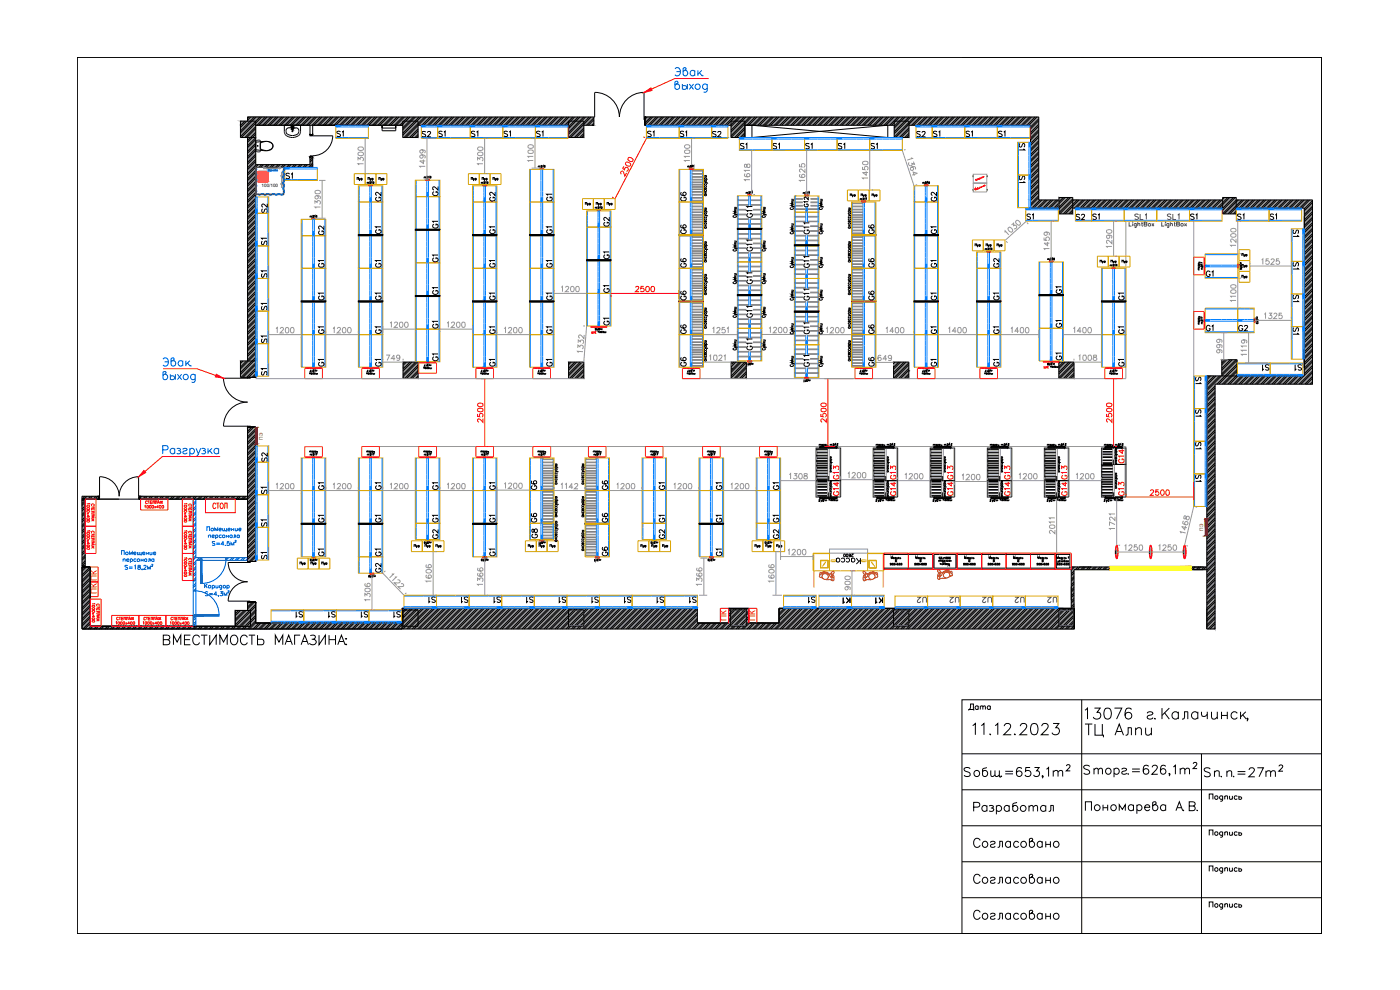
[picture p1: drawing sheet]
<svg xmlns="http://www.w3.org/2000/svg" width="420mm" height="297mm" viewBox="0 0 420 297" stroke-linecap="round" stroke-linejoin="round" font-family="sans-serif">
<defs><g id="words">
<text font-size="7.1" x="291" y="245.5">Разработал</text>
<text font-size="6.6" x="290.7" y="221.5">11.12.20233</text>
<text font-size="6.2" fill="#f00" x="47.6" y="194.7">ВМЕСТИМОСТЬ МАГАЗИНА:</text>
<g font-size="6.2">
<text x="291" y="255.4">Согласовано</text>
<text x="291" y="266.3">Согласовано</text>
</g>
<text font-size="5.7" x="291" y="276.9">Согласовано</text>
<text font-size="5.3" x="289.6" y="214.5">Дата</text>
<g font-size="4.9" fill="#007fff">
<text x="99.8" y="42.3">S1</text>
<text x="134.4" y="42.3" transform="rotate(-90 134.4 42.3)">S1</text>
<text x="144.3" y="42.3" transform="rotate(-90 144.3 42.3)">S1</text>
<text x="149.9" y="42.3">S1</text>
<text x="212.7" y="42.3">S2</text>
<text x="230.7" y="45.9">S1</text>
<text x="250.5" y="45.9">S1</text>
<text x="273.8" y="42.3">S2</text>
<text x="282.9" y="42.3" transform="rotate(-90 282.9 42.3)">S1</text>
<text x="288.6" y="42.3">S1</text>
<text x="302.3" y="42.3" transform="rotate(-90 302.3 42.3)">S1</text>
<text x="81.1" y="64.9" transform="rotate(-90 81.1 64.9)">S2</text>
<text x="115.4" y="71.3" transform="rotate(-90 115.4 71.3)">G1</text>
<text x="149.6" y="71.3" transform="rotate(-90 149.6 71.3)">G1</text>
<text x="183.8" y="69.1" transform="rotate(-90 183.8 69.1)">G2</text>
<text x="226.8" y="66.3" transform="rotate(-90 226.8 66.3)">G11</text>
<text x="243.8" y="71.3" transform="rotate(-90 243.8 71.3)">G11</text>
<text x="326.7" y="67">S1</text>
<text x="339.4" y="67">SL1</text>
<text x="349.2" y="67">SL1</text>
<text x="356" y="67">S1</text>
<text x="379.9" y="67">S1</text>
<text x="81.1" y="74.8" transform="rotate(-90 81.1 74.8)">S1</text>
<text x="226.8" y="76.6" transform="rotate(-90 226.8 76.6)">G11</text>
<text x="115.4" y="81.5" transform="rotate(-90 115.4 81.5)">G1</text>
<text x="149.6" y="81.5" transform="rotate(-90 149.6 81.5)">G1</text>
<text x="183.8" y="79" transform="rotate(-90 183.8 79)">G1</text>
<text x="243.8" y="81.5" transform="rotate(-90 243.8 81.5)">G11</text>
<text x="77.3" y="84.3">S1</text>
<text x="226.8" y="86.4" transform="rotate(-90 226.8 86.4)">G11</text>
<text x="319.6" y="89.3" transform="rotate(-90 319.6 89.3)">G1</text>
<text x="77.3" y="94.2">S1</text>
<text x="115.4" y="91.4" transform="rotate(-90 115.4 91.4)">G1</text>
<text x="149.6" y="91.4" transform="rotate(-90 149.6 91.4)">G1</text>
<text x="243.8" y="91.4" transform="rotate(-90 243.8 91.4)">G11</text>
<text x="338.3" y="91.4" transform="rotate(-90 338.3 91.4)">G1</text>
<text x="226.8" y="96.3" transform="rotate(-90 226.8 96.3)">G11</text>
<text x="243.8" y="101.2" transform="rotate(-90 243.8 101.2)">G11</text>
<text x="319.6" y="99.5" transform="rotate(-90 319.6 99.5)">G1</text>
<text x="338.3" y="101.2" transform="rotate(-90 338.3 101.2)">G1</text>
<text x="226.8" y="106.2" transform="rotate(-90 226.8 106.2)">G11</text>
<text x="81.1" y="113.9" transform="rotate(-90 81.1 113.9)">S1</text>
<text x="243.8" y="111.1" transform="rotate(-90 243.8 111.1)">G11</text>
<text x="81.1" y="139.7" transform="rotate(-90 81.1 139.7)">S2</text>
<text x="149.6" y="148.2" transform="rotate(-90 149.6 148.2)">G1</text>
<text x="200.4" y="148.2" transform="rotate(-90 200.4 148.2)">G1</text>
<text x="217.7" y="148.2" transform="rotate(-90 217.7 148.2)">G1</text>
<text x="234.6" y="148.2" transform="rotate(-90 234.6 148.2)">G1</text>
<text x="77.3" y="159.1">S1</text>
<text x="115.4" y="158" transform="rotate(-90 115.4 158)">G1</text>
<text x="149.6" y="158" transform="rotate(-90 149.6 158)">G1</text>
<text x="200.4" y="158" transform="rotate(-90 200.4 158)">G1</text>
<text x="217.7" y="158" transform="rotate(-90 217.7 158)">G1</text>
<text x="234.6" y="158" transform="rotate(-90 234.6 158)">G1</text>
<text x="115.4" y="167.9" transform="rotate(-90 115.4 167.9)">G1</text>
<text x="162.3" y="162.6" transform="rotate(-90 162.3 162.6)">G8</text>
<text x="200.4" y="162.6" transform="rotate(-90 200.4 162.6)">G2</text>
<text x="234.6" y="162.6" transform="rotate(-90 234.6 162.6)">G2</text>
<text x="81.1" y="169" transform="rotate(-90 81.1 169)">S1</text>
<text x="137.2" y="182">S1</text>
<text x="160.9" y="182" transform="rotate(-90 160.9 182)">S1</text>
<text x="166.5" y="182">S1</text>
<text x="176.4" y="182">S1</text>
<text x="190.1" y="182" transform="rotate(-90 190.1 182)">S1</text>
<text x="200" y="182" transform="rotate(-90 200 182)">S1</text>
<text x="205.7" y="182">S1</text>
<text x="241.3" y="182">S1</text>
<text x="274.1" y="182">U2</text>
<text x="283.6" y="182">U2</text>
<text x="293.5" y="182">U2</text>
<text x="303.4" y="182">U2</text>
<text x="313.3" y="182">U2</text>
</g>
<g font-size="4.9" fill="#989898">
<text x="125.6" y="42.3">S2</text>
<text x="163.7" y="42.3" transform="rotate(-90 163.7 42.3)">S1</text>
<text x="202.8" y="42.3">S1</text>
<text x="220.8" y="45.9">S1</text>
<text x="244.5" y="45.9" transform="rotate(-90 244.5 45.9)">S1</text>
<text x="260" y="45.9">S1</text>
<text x="306.9" y="67">S1</text>
<text x="370.1" y="67">S1</text>
<text x="115.4" y="101.2" transform="rotate(-90 115.4 101.2)">G1</text>
<text x="149.6" y="101.2" transform="rotate(-90 149.6 101.2)">G1</text>
<text x="370.4" y="100.5">G2</text>
<text x="81.1" y="104.1" transform="rotate(-90 81.1 104.1)">S1</text>
<text x="115.4" y="111.1" transform="rotate(-90 115.4 111.1)">G1</text>
<text x="338.3" y="140.1" transform="rotate(-90 338.3 140.1)">G14</text>
<text x="77.3" y="149.2">S1</text>
<text x="115.4" y="148.2" transform="rotate(-90 115.4 148.2)">G1</text>
<text x="269.9" y="145" transform="rotate(-90 269.9 145)">G13</text>
<text x="304.1" y="145" transform="rotate(-90 304.1 145)">G13</text>
<text x="338.3" y="149.9" transform="rotate(-90 338.3 149.9)">G13</text>
<text x="149.6" y="167.9" transform="rotate(-90 149.6 167.9)">G1</text>
<text x="115.4" y="172.9" transform="rotate(-90 115.4 172.9)">G2</text>
<text x="249.8" y="170.4">Касса</text>
<text x="127.4" y="182">S1</text>
<text x="151" y="182" transform="rotate(-90 151 182)">S1</text>
</g>
<g font-size="4.9" fill="#f00">
<text x="193" y="42.3">S1</text>
<text x="183.8" y="88.9" transform="rotate(-90 183.8 88.9)">G1</text>
<text x="360.9" y="84.3">G1</text>
<text x="364.8" y="100.5" transform="rotate(-90 364.8 100.5)">G1</text>
<text x="149.6" y="111.1" transform="rotate(-90 149.6 111.1)">G1</text>
<text x="338.3" y="111.1" transform="rotate(-90 338.3 111.1)">G1</text>
<text x="217.7" y="167.9" transform="rotate(-90 217.7 167.9)">G1</text>
</g>
<g font-size="4.9" fill="#dda500">
<text x="115.4" y="61.4" transform="rotate(-90 115.4 61.4)">G2</text>
<text x="149.6" y="61.4" transform="rotate(-90 149.6 61.4)">G2</text>
</g>
<g font-size="4.9" fill="#ff3f00">
<text x="183.8" y="98.8" transform="rotate(-90 183.8 98.8)">G1</text>
<text x="319.6" y="109.4" transform="rotate(-90 319.6 109.4)">G1</text>
</g>
<g font-size="4.9">
<text x="269.9" y="149.9" transform="rotate(-90 269.9 149.9)">G14</text>
<text x="304.1" y="149.9" transform="rotate(-90 304.1 149.9)">G14</text>
</g>
<g font-size="4.4" fill="#007fff">
<text x="308.3" y="46.2" transform="rotate(-90 308.3 46.2)">S1</text>
<text x="308.3" y="56.1" transform="rotate(-90 308.3 56.1)">S1</text>
<text x="166.5" y="61.4" transform="rotate(-90 166.5 61.4)">G1</text>
<text x="206.7" y="61.4" transform="rotate(-90 206.7 61.4)">G6</text>
<text x="98.1" y="71.6" transform="rotate(-90 98.1 71.6)">G2</text>
<text x="132.3" y="69.5" transform="rotate(-90 132.3 69.5)">G1</text>
<text x="166.5" y="71.3" transform="rotate(-90 166.5 71.3)">G1</text>
<text x="281.9" y="71.3" transform="rotate(-90 281.9 71.3)">G1</text>
<text x="321.7" y="67">S2</text>
<text x="390.5" y="72.3" transform="rotate(-90 390.5 72.3)">S1</text>
<text x="98.1" y="81.5" transform="rotate(-90 98.1 81.5)">G1</text>
<text x="132.3" y="79.7" transform="rotate(-90 132.3 79.7)">G1</text>
<text x="166.5" y="81.5" transform="rotate(-90 166.5 81.5)">G1</text>
<text x="206.7" y="81.5" transform="rotate(-90 206.7 81.5)">G6</text>
<text x="263.2" y="81.5" transform="rotate(-90 263.2 81.5)">G6</text>
<text x="281.9" y="81.5" transform="rotate(-90 281.9 81.5)">G1</text>
<text x="132.3" y="89.6" transform="rotate(-90 132.3 89.6)">G1</text>
<text x="98.1" y="91.4" transform="rotate(-90 98.1 91.4)">G1</text>
<text x="281.9" y="91.4" transform="rotate(-90 281.9 91.4)">G1</text>
<text x="300.6" y="91.4" transform="rotate(-90 300.6 91.4)">G1</text>
<text x="390.5" y="91.7" transform="rotate(-90 390.5 91.7)">S1</text>
<text x="166.5" y="101.2" transform="rotate(-90 166.5 101.2)">G1</text>
<text x="206.7" y="101.2" transform="rotate(-90 206.7 101.2)">G6</text>
<text x="263.2" y="101.2" transform="rotate(-90 263.2 101.2)">G6</text>
<text x="281.9" y="101.2" transform="rotate(-90 281.9 101.2)">G1</text>
<text x="300.6" y="101.2" transform="rotate(-90 300.6 101.2)">G1</text>
<text x="390.5" y="101.6" transform="rotate(-90 390.5 101.6)">S1</text>
<text x="377.8" y="112.2">S1</text>
<text x="387.3" y="112.2">S1</text>
<text x="361.2" y="116.4" transform="rotate(-90 361.2 116.4)">S1</text>
<text x="361.2" y="125.9" transform="rotate(-90 361.2 125.9)">S1</text>
<text x="361.2" y="135.8" transform="rotate(-90 361.2 135.8)">S1</text>
<text x="161.9" y="148.2" transform="rotate(-90 161.9 148.2)">G6</text>
<text x="183.1" y="148.2" transform="rotate(-90 183.1 148.2)">G6</text>
<text x="361.2" y="145.7" transform="rotate(-90 361.2 145.7)">S1</text>
<text x="98.1" y="158" transform="rotate(-90 98.1 158)">G1</text>
<text x="132.3" y="158" transform="rotate(-90 132.3 158)">G1</text>
<text x="161.9" y="158" transform="rotate(-90 161.9 158)">G6</text>
<text x="98.1" y="167.9" transform="rotate(-90 98.1 167.9)">G1</text>
<text x="132.3" y="162.6" transform="rotate(-90 132.3 162.6)">G2</text>
<text x="261.8" y="182">K1</text>
<text x="87.5" y="186.3">S1</text>
<text x="97.4" y="186.3">S1</text>
<text x="117.1" y="186.3">S1</text>
</g>
<text font-size="4.4" fill="#00f" x="84.7" y="54.7">S1</text>
<g font-size="4.4" fill="#f00">
<text x="132.3" y="60" transform="rotate(-90 132.3 60)">G2</text>
<text x="281.9" y="61.4" transform="rotate(-90 281.9 61.4)">G2</text>
<text x="98.1" y="111.1" transform="rotate(-90 98.1 111.1)">G1</text>
<text x="132.3" y="109.4" transform="rotate(-90 132.3 109.4)">G1</text>
<text x="166.5" y="111.1" transform="rotate(-90 166.5 111.1)">G1</text>
<text x="281.9" y="111.1" transform="rotate(-90 281.9 111.1)">G1</text>
<text x="300.6" y="111.1" transform="rotate(-90 300.6 111.1)">G1</text>
<text x="183.1" y="167.9" transform="rotate(-90 183.1 167.9)">G6</text>
</g>
<g font-size="4.4">
<text x="206.7" y="71.3" transform="rotate(-90 206.7 71.3)">G6</text>
<text x="263.2" y="71.3" transform="rotate(-90 263.2 71.3)">G6</text>
<text x="206.7" y="91.4" transform="rotate(-90 206.7 91.4)">G6</text>
<text x="263.2" y="91.4" transform="rotate(-90 263.2 91.4)">G6</text>
<text x="206.7" y="111.1" transform="rotate(-90 206.7 111.1)">G6</text>
<text x="263.2" y="111.1" transform="rotate(-90 263.2 111.1)">G6</text>
<text x="252.6" y="149.9" transform="rotate(-90 252.6 149.9)">G14</text>
<text x="286.8" y="149.9" transform="rotate(-90 286.8 149.9)">G14</text>
<text x="183.1" y="158" transform="rotate(-90 183.1 158)">G6</text>
</g>
<text font-size="4.4" fill="#dda500" x="300.6" y="81.5" transform="rotate(-90 300.6 81.5)">G2</text>
<g font-size="4.4" fill="#989898">
<text x="390.5" y="81.8" transform="rotate(-90 390.5 81.8)">S1</text>
<text x="166.5" y="91.4" transform="rotate(-90 166.5 91.4)">G1</text>
<text x="98.1" y="101.2" transform="rotate(-90 98.1 101.2)">G1</text>
<text x="132.3" y="99.8" transform="rotate(-90 132.3 99.8)">G1</text>
<text x="98.1" y="148.2" transform="rotate(-90 98.1 148.2)">G1</text>
<text x="132.3" y="148.2" transform="rotate(-90 132.3 148.2)">G1</text>
<text x="252.6" y="145" transform="rotate(-90 252.6 145)">G13</text>
<text x="286.8" y="145" transform="rotate(-90 286.8 145)">G13</text>
<text x="321" y="145" transform="rotate(-90 321 145)">G13</text>
<text x="321" y="149.9" transform="rotate(-90 321 149.9)">G14</text>
<text x="251.9" y="182">K1</text>
<text x="107.2" y="186.3">S1</text>
</g>
<text font-size="4" fill="#989898" x="243.4" y="63.1" transform="rotate(-90 243.4 63.1)">G12</text>
<g font-size="3.5" fill="#989898">
<text x="105.8" y="55.4">Пуф</text>
<text x="231.8" y="165.5">Пуф</text>
</g>
<g font-size="3.5" fill="#dda500">
<text x="140.1" y="55.4">Пуф</text>
<text x="174.3" y="62.8">Пуф</text>
<text x="291.4" y="75.1">Пуф</text>
<text x="294.6" y="75.1">Пуф</text>
<text x="328.8" y="80.1">Пуф</text>
<text x="129.5" y="165.5">Пуф</text>
<text x="160.5" y="165.5">Пуф</text>
<text x="197.6" y="165.5">Пуф</text>
<text x="95.2" y="170.7">Пуф</text>
</g>
<g font-size="3.5" fill="#007fff">
<text x="126.3" y="165.5">Пуф</text>
<text x="92.1" y="170.7">Пуф</text>
</g>
<text font-size="3.5" fill="#808080" x="163.7" y="165.5">Пуф</text>
<g font-size="3.1" fill="#007fff">
<text x="125.6" y="39.2">25</text>
<text x="212.4" y="39.2">2</text>
<text x="274.1" y="39.2">25</text>
<text x="274.5" y="39.2">0</text>
<text x="75.5" y="65.3">2</text>
<text x="321.4" y="64.2">2</text>
<text x="322.4" y="64.2">0</text>
<text x="163.7" y="162.3" transform="rotate(-90 163.7 162.3)">00</text>
</g>
<g font-size="2.6" fill="#007fff">
<text x="75.5" y="64.2">0</text>
<text x="75.5" y="139.7">2</text>
</g>
<g font-size="2.5" fill="#f00">
<text x="29.1" y="178.3" transform="rotate(-90 29.1 178.3)">ПК ПК</text>
<text x="218" y="186.2" transform="rotate(-90 218 186.2)">ПК</text>
<text x="226.7" y="186.2" transform="rotate(-90 226.7 186.2)">ПК</text>
</g>
<text font-size="1.4" x="78.5" y="56.2">100/100</text>
<g font-size="1.4" fill="#885f01">
<text x="78.9" y="131.9" transform="rotate(-90 78.9 131.9)">ПЭ</text>
<text x="361.1" y="159.3" transform="rotate(-90 361.1 159.3)">ПЭ</text>
</g>
</g></defs>
<g fill="none" stroke="#000" stroke-width=".3">
<path d="M23.2 17.2h.1M23.2 17.2h373.4v262.9h-373.4zM23.2 17.2h373.4M324.6 17.2h.1M360.6 17.2h.1M396.6 17.2h.1M72.4 36.4l-.2 .2M73.5 36.4l-1.3 1.3M74 36.4l-1.8 1.8M74.7 35.1l-.4 .4M75.2 35.1l-.9 1M76.3 35.1l-4.1 4.2"/>
<path d="M76.7 38l-3.2 3.3M76.7 39.7l-2.4 2.4M76.7 38.6l-2.6 2.7M76.7 37.6h44.2M76.9 35.1l-4.7 4.8M78 35.1l-5.8 5.9M78.5 35.1l-6.1 6.2M79.6 35.1l-2.4 2.5M80.2 35.1l-2.5 2.5M81.3 35.1l-2.5 2.5M81.8 35.1l-2.4 2.5M82.9 35.1l-2.4 2.5"/>
<path d="M83.5 35.1l-2.5 2.5M84.6 35.1l-2.5 2.5M85.1 35.1l-2.4 2.5M85.3 37.6v2.1a2.71 2.71 0 0 0 2.5 1.6 2.71 2.71 0 0 0 2.4-1.6v-2.1M86.2 35.1l-2.4 2.5M86.8 35.1l-2.5 2.5M87.6 38.5h.3M87.6 38.5l.1-.7 .2 .7M87.6 38.5l.1 .4M87.7 38.4h.2M87.9 35.1l-2.5 2.5M87.9 38.5v.4"/>
<path d="M88.4 35.1l-2.4 2.5M89.5 35.1l-2.4 2.5M90.1 35.1l-2.5 2.5M91.2 35.1l-2.5 2.5M91.7 35.1l-2.4 2.5M92.8 35.1l-2.4 2.5M93 37.6v2.9M93.3 35.1l-2.4 2.5M93.8 37.6v2.9v-.3M94.4 35.1l-2.4 2.5M95 35.1l-2.4 2.5M96.1 35.1l-2.4 2.5"/>
<path d="M96.6 35.1l-2.4 2.5M97.7 35.1l-2.4 2.5M98.3 35.1l-2.5 2.5M99.4 35.1l-2.5 2.5M99.9 35.1l-2.4 2.5M101 35.1l-2.4 2.5M101.6 35.1l-2.5 2.5M102.7 35.1l-2.5 2.5M103.2 35.1l-2.4 2.5M104.3 35.1l-2.4 2.5M104.9 35.1l-2.5 2.5M106 35.1l-2.5 2.5"/>
<path d="M106.5 35.1l-2.4 2.5M107.6 35.1l-2.4 2.5M108.2 35.1l-2.5 2.5M109.3 35.1l-2.5 2.5M109.8 35.1l-2.4 2.5M110.9 35.1l-2.4 2.5M111.5 35.1l-2.5 2.5M112.6 35.1l-2.5 2.5M113.1 35.1l-2.4 2.5M114.2 35.1l-2.4 2.5M114.7 37.6v.8h4.1v-.8v1.6h-4.1zM114.8 35.1l-2.5 2.5"/>
<path d="M115.9 35.1l-2.5 2.5M116.4 35.1l-2.4 2.5M117.5 35.1l-2.5 2.5M118.1 35.1l-2.5 2.5M118.8 37.6h-4.1h4.1M119.2 35.1l-2.5 2.5M119.7 35.1l-2.5 2.5M120.8 35.1l-2.5 2.5M120.9 36.4h4.6v4.9h-4.6zM121.4 35.1l-2.5 2.5M122.5 35.1l-2.5 2.5M123 35.1l-2.4 2.5"/>
<path d="M124.1 35.1l-3.2 3.2M124.7 35.1l-3.8 3.8M125.5 38.7l-2.6 2.6M125.5 39.3l-2 2M125.5 37.6h45.1M125.8 35.1l-4.9 4.9M126.3 35.1l-5.4 5.4M127.4 35.1l-6.1 6.2M128 35.1l-6.2 6.2M129.1 35.1l-2.5 2.5M129.6 35.1l-2.4 2.5M130.7 35.1l-2.4 2.5"/>
<path d="M131.3 35.1l-2.5 2.5M132.3 35.1l-2.4 2.5M132.9 35.1l-2.4 2.5M134 35.1l-2.4 2.5M134.5 35.1l-2.4 2.5M135.6 35.1l-2.4 2.5M136.2 35.1l-2.5 2.5M137.3 35.1l-2.5 2.5M137.8 35.1l-2.4 2.5M138.9 35.1l-2.4 2.5M139.5 35.1l-2.5 2.5M140.6 35.1l-2.5 2.5"/>
<path d="M141.1 35.1l-2.4 2.5M142.2 35.1l-2.4 2.5M142.8 35.1l-2.5 2.5M143.9 35.1l-2.5 2.5M144.4 35.1l-2.4 2.5M145.5 35.1l-2.4 2.5M146.1 35.1l-2.5 2.5M147.2 35.1l-2.5 2.5M147.7 35.1l-2.4 2.5M148.8 35.1l-2.4 2.5M149.4 35.1l-2.5 2.5M150.5 35.1l-2.5 2.5"/>
<path d="M151 35.1l-2.4 2.5M152.1 35.1l-2.4 2.5M152.6 35.1l-2.4 2.5M153.7 35.1l-2.4 2.5M154.3 35.1l-2.4 2.5M155.4 35.1l-2.5 2.5M155.9 35.1l-2.4 2.5M157 35.1l-2.4 2.5M157.6 35.1l-2.5 2.5M158.7 35.1l-2.5 2.5M159.2 35.1l-2.4 2.5M160.3 35.1l-2.4 2.5"/>
<path d="M160.9 35.1l-2.5 2.5M162 35.1l-2.5 2.5M162.5 35.1l-2.4 2.5M163.6 35.1l-2.4 2.5M164.2 35.1l-2.5 2.5M165.3 35.1l-2.5 2.5M165.8 35.1l-2.4 2.5M166.9 35.1l-2.4 2.5M167.5 35.1l-2.5 2.5M168.6 35.1l-2.5 2.5M169.1 35.1l-2.4 2.5M170.2 35.1l-2.4 2.5"/>
<path d="M170.6 38h.1M170.6 36.4h4.6v4.9h-4.6zM170.8 35.1l-2.5 2.5M171.9 35.1l-2.5 2.5M172.4 35.1l-2.4 2.5M173.5 35.1l-2.9 2.9M174.1 35.1l-3.5 3.5M175.2 35.1l-4.6 4.6M175.2 37.6h3h-.3M175.2 38.4l-2.8 2.9M175.2 39l-2.3 2.3M175.7 35.1l-5.1 5.1"/>
<path d="M176.8 35.1l-6.1 6.2M177.4 35.1l-6.1 6.2M178.2 35.4l-2.2 2.2M178.2 37l-.5 .6M178.2 35.9l-1.6 1.7M178.2 35.1v2.5M178.5 27.8v7.3h-104.2v1.3M178.5 27.7a7.4 7.4 0 0 1 7.4 7.4M193.3 27.8v8.2h.2v-.9h-.2M193.3 27.7a7.4 7.4 0 0 0-7.4 7.4M193.5 36v1.6h.4M193.5 36v-.9v.9"/>
<path d="M193.5 37.6v-1.6v1.6M193.5 35.1h118.2v24.9h6.1M193.5 37.6h25.9M193.7 35.1l-.2 .1M193.9 35.1h-.4v.9M193.9 35.1h-.4h.4M194.2 35.1l-.7 .7M195.3 35.1l-1.8 1.8M195.9 35.1l-2.4 2.4M197 35.1l-2.5 2.5M197.5 35.1l-2.4 2.5M198.6 35.1l-2.4 2.5"/>
<path d="M199.2 35.1l-2.5 2.5M200.3 35.1l-2.5 2.5M200.8 35.1l-2.4 2.5M201.9 35.1l-2.4 2.5M202.4 35.1l-2.4 2.5M203.5 35.1l-2.4 2.5M204.1 35.1l-2.4 2.5M205.2 35.1l-2.4 2.5M205.7 35.1l-2.4 2.5M206.8 35.1l-2.4 2.5M207.4 35.1l-2.5 2.5M208.5 35.1l-2.5 2.5"/>
<path d="M209 35.1l-2.4 2.5M210.1 35.1l-2.4 2.5M210.7 35.1l-2.5 2.5M211.8 35.1l-2.5 2.5M212.3 35.1l-2.4 2.5M213.4 35.1l-2.4 2.5M214 35.1l-2.5 2.5M215.1 35.1l-2.5 2.5M215.6 35.1l-2.4 2.5M216.7 35.1l-2.4 2.5M217.3 35.1l-2.5 2.5M218.4 35.1l-2.5 2.5"/>
<path d="M218.9 35.1l-2.4 2.5M220 35.1l-2.4 2.5M220.6 35.1l-2.5 2.5M221.6 35.1l-2.4 2.5M222.2 35.1l-2.8 2.9M223.3 35.1l-3.9 4M223.5 38.2l-3 3.1M223.5 39.9l-1.3 1.4M223.5 38.8l-2.4 2.5M223.5 37.6h44.9M223.8 35.1l-4.4 4.5M224.9 35.1l-5.5 5.6"/>
<path d="M225.5 35.1l-6.1 6.2v-4.9h4.1v4.9M225.7 37.6l40.7 3.7v-3.7l-40.7 3.7zM226.6 35.1l-2.5 2.5M227.1 35.1l-2.4 2.5M228.2 35.1l-2.4 2.5M228.8 35.1l-2.5 2.5M229.9 35.1l-2.5 2.5M230.4 35.1l-2.4 2.5M231.5 35.1l-2.4 2.5M232.1 35.1l-2.5 2.5M233.2 35.1l-2.5 2.5M233.8 35.1l-2.5 2.5"/>
<path d="M234.9 35.1l-2.5 2.5M235.4 35.1l-2.5 2.5M236.5 35.1l-2.5 2.5M237.1 35.1l-2.5 2.5M238.2 35.1l-2.5 2.5M238.7 35.1l-2.5 2.5M239.8 35.1l-2.5 2.5M240.4 35.1l-2.5 2.5M241.4 35.1l-2.4 2.5M242 35.1l-2.4 2.5M243.1 35.1l-2.4 2.5M243.6 35.1l-2.4 2.5"/>
<path d="M244.7 35.1l-2.4 2.5M245.3 35.1l-2.4 2.5M246.4 35.1l-2.5 2.5M246.9 35.1l-2.4 2.5M248 35.1l-2.4 2.5M248.6 35.1l-2.5 2.5M249.7 35.1l-2.5 2.5M250.2 35.1l-2.4 2.5M251.3 35.1l-2.4 2.5M251.9 35.1l-2.5 2.5M253 35.1l-2.5 2.5M253.5 35.1l-2.4 2.5"/>
<path d="M254.6 35.1l-2.4 2.5M255.2 35.1l-2.5 2.5M256.3 35.1l-2.5 2.5M256.8 35.1l-2.4 2.5M257.9 35.1l-2.4 2.5M258.5 35.1l-2.5 2.5M259.6 35.1l-2.5 2.5M260.1 35.1l-2.4 2.5M261.2 35.1l-2.4 2.5M261.7 35.1l-2.4 2.5M262.8 35.1l-2.4 2.5M263.4 35.1l-2.4 2.5"/>
<path d="M264.5 35.1l-2.4 2.5M265 35.1l-2.4 2.5M266.1 35.1l-2.4 2.5M266.7 35.1l-2.5 2.5M267.8 35.1l-2.5 2.5M268.3 35.1l-2.4 2.5M269.4 35.1l-2.4 2.5M270 35.1l-2.5 2.5M271.1 35.1l-2.7 2.8M271.6 35.1l-3.2 3.3M272.7 35.1l-4.3 4.4M272.8 38.4l-2.9 2.9"/>
<path d="M272.8 38.9l-2.3 2.4M272.8 37.6h36.5v24.8M273.3 35.1l-4.9 5M274.4 35.1l-6 6M274.9 35.1l-6.1 6.2M276 35.1l-2.4 2.5M276.6 35.1l-2.5 2.5M277.7 35.1l-2.5 2.5M278.2 35.1l-2.4 2.5M279.3 35.1l-2.4 2.5M279.9 35.1l-2.5 2.5M281 35.1l-2.5 2.5"/>
<path d="M281.5 35.1l-2.4 2.5M282.6 35.1l-2.4 2.5M283.2 35.1l-2.5 2.5M284.3 35.1l-2.5 2.5M284.8 35.1l-2.5 2.5M285.9 35.1l-2.5 2.5M286.5 35.1l-2.5 2.5M287.6 35.1l-2.5 2.5M288.1 35.1l-2.4 2.5M289.2 35.1l-2.4 2.5M289.8 35.1l-2.5 2.5M290.9 35.1l-2.5 2.5"/>
<path d="M291.4 35.1l-2.4 2.5M292.5 35.1l-2.4 2.5M293.1 35.1l-2.5 2.5M294.2 35.1l-2.5 2.5M294.7 35.1l-2.4 2.5M295.8 35.1l-2.4 2.5M296.4 35.1l-2.5 2.5M297.5 35.1l-2.5 2.5M298 35.1l-2.4 2.5M299.1 35.1l-2.4 2.5M299.6 35.1l-2.4 2.5M300.7 35.1l-2.4 2.5"/>
<path d="M301.3 35.1l-2.4 2.5M302.4 35.1l-2.4 2.5M302.9 35.1l-2.4 2.5M304 35.1l-2.4 2.5M304.6 35.1l-2.5 2.5M305.7 35.1l-2.5 2.5M306.2 35.1l-2.4 2.5M307.3 35.1l-2.4 2.5M307.9 35.1l-2.5 2.5M309 35.1l-2.5 2.5M309.5 35.1l-2.4 2.5M310.6 35.1l-2.4 2.5"/>
<path d="M311.2 35.1l-2.5 2.5M311.7 35.7l-2.4 2.4M311.7 37.3l-2.4 2.5M311.7 39l-2.4 2.4M311.7 36.2l-2.4 2.5M311.7 37.9l-2.4 2.4M311.7 39.5l-2.4 2.5M74.3 41.5v2.5M74.3 41.3v67M76.7 41.3h-4.5v-4.9h4.5v13h16.3v-2.4h.8M76.7 41.3l-2.4 2.5M76.7 43l-2.4 2.4"/>
<path d="M76.7 44.6l-2.4 2.5M76.7 46.3l-2.4 2.4M76.7 47.9l-2.4 2.5M76.7 51.2l-2.4 2.5M76.7 52.9l-2.4 2.4M76.7 54.5l-2.4 2.5M76.7 56.2l-2.4 2.4M76.7 57.8l-2.4 2.4M76.7 59.5l-2.4 2.4M76.7 40.2l-2.4 2.5M76.7 41.9l-2.4 2.4M76.7 43.5l-2.4 2.5"/>
<path d="M76.7 45.2l-2.4 2.4M76.7 46.8l-2.4 2.5M76.7 48.5l-2.4 2.4M76.7 51.8l-2.4 2.4M76.7 53.4l-2.4 2.5M76.7 55.1l-2.4 2.4M76.7 56.7l-2.4 2.5M76.7 58.4l-2.4 2.4M76.7 42.7l3.7-.3 .8 .3 .5 .5M76.9 49.4l-2.6 2.6M77.5 49.4l-3.2 3.2M77.6 42l-.9 .3 .2 3.1a.93 .93 0 0 0 1.3 0l-.1-2.2a.65 .65 0 0 0 .1-.7 .65 .65 0 0 0-.6-.4"/>
<path d="M78.1 42.9v1.8M78.2 42.9l1.9-.5 1 .3 .6 .5M78.6 49.4l-.9 .8M79.1 49.4l-.8 .8M80.2 49.4l-.8 .8M80.7 49.4l-.8 .8M81.7 44.5l-.6 .4-1 .3-1.9-.5M81.7 43.1l.2 .7M81.7 43.2l.2 .6M81.8 49.4l-.8 .8M81.9 43.8l-.2 .6M81.9 43.8a1.88 1.88 0 0 1-2.3 1.4l-2.9-.3"/>
<path d="M82.4 49.4l-.8 .8M83.5 49.4l-.8 .8M84 49.4l-.8 .8M85.1 49.4l-.8 .8M85.7 49.4l-.8 .8M86.3 40.3a1.08 1.08 0 0 1-.4-1.1 1.08 1.08 0 0 1 .9-.9h1.9a1.06 1.06 0 0 1 1 .9 1.06 1.06 0 0 1-.5 1.1M86.8 49.4l-.8 .8M87.3 49.4l-.8 .8M88.4 49.4l-.8 .8M89 49.4l-.8 .8M89.2 40.3a2.86 2.86 0 0 1-2.8 0M90.1 49.4l-.8 .8"/>
<path d="M90.6 49.4l-.8 .8M91.7 49.4l-.8 .8M92.3 49.4l-.8 .8M93 40.2v.3h.8M93 47.4v-.4v.4M93 40.2v.3v-.3M93 47v.4M93.8 46.8h-.8v.2h.8M93.8 40.8l6.1-.1a6 6 0 0 1-6 6M93.8 46.8v.6v-.4M93.8 40.5v-.3v.6M93.8 40.5h-.8h.8h-.8v.3h.8"/>
<path d="M93.8 47.3l-.8 .8M93.8 48.9l-1.2 1.3M93.8 47.8l-.8 .8M93.8 49.5l-.7 .7M93.8 47v3.2h-17.1v58.1h-4.5v4.9h4.5M111 54.5l.3 .1-.1 .5h-.2zM111 53.5l.2 .5 .2-.5M111.2 54l-.2 .2M111.5 54.6l.1-.1v.6M111.5 53.6l.4-.1 .1 .3-.3 .2zM111.7 53.5v.7M113.7 54v-.7h.4v.7"/>
<path d="M114.3 53.5l.2 .5 .2-.5M114.5 54l-.3 .2M114.8 53.6l.3-.1 .2 .3-.4 .2zM115 53.5v.7M127.3 53.2l.2-.1v.4M127.3 53.1v.4M127.5 53.2l.2-.1 .1 .4M127.9 53.4h.1M128.1 52.9h.3l-.1 .6h-.2zM128.6 53l.2-.1v.6M145.2 54.5l.4 .1-.2 .5h-.2zM145.3 53.5l.1 .5 .2-.5"/>
<path d="M145.4 54l-.2 .2M145.7 54.6l.2-.1v.6M146 53.5v.7M147.9 54v-.7h.5v.7M148.5 53.5l.2 .5 .2-.5M148.7 54l-.2 .2M149.1 53.5h.3v.5l-.4-.2zM149.3 53.5v.7M161.5 49.9l.2-.1 .1 .4M161.5 49.8v.4M161.8 49.9h.2v.3M162.1 50.2h.1"/>
<path d="M162.4 49.6l.3 .1-.1 .5h-.2zM162.9 49.7l.1-.1v.6M175.2 40.1l-1.2 1.2M175.2 40.6l-.6 .7M206.4 49.9l.1-.1 .1 .4M206.4 49.8v.4M206.6 49.9l.2-.1 .1 .4M207 50.2h.1M207.2 49.6l.3 .1v.5h-.3zM207.7 49.7l.1-.1v.6M208.1 49.7l.1-.1v.6M211.4 54.6l.6 .2-.6 .3"/>
<path d="M211.4 58.3h.6M211.4 58h.6M211.4 57.6l.5 .4M211.4 54.1h.6M211.4 53.8h1M211.4 53.1h.6M211.4 52.6h.6M211.5 58.3a.26 .26 0 0 0 0 .4 .26 .26 0 0 0 .4 0 .26 .26 0 0 0 0-.4M211.5 57.1h-.1a.27 .27 0 0 0 .3 .4 .27 .27 0 0 0 .2-.4M211.5 55.8l-.1 .1a.27 .27 0 0 0 .3 .3 .27 .27 0 0 0 .2-.4M211.5 55.2a.26 .26 0 0 0 0 .3 .26 .26 0 0 0 .4 0 .26 .26 0 0 0 0-.3M211.5 54.1a.26 .26 0 0 0 0 .3 .26 .26 0 0 0 .4 0 .26 .26 0 0 0 0-.3"/>
<path d="M211.5 53.8l-.1-.1a.27 .27 0 0 1 .3-.3 .27 .27 0 0 1 .2 .4M211.7 53.1l-.1-.2a.24 .24 0 0 1 .3-.2 .24 .24 0 0 1 0 .4M211.9 56.5a.25 .25 0 0 1 0 .3 .25 .25 0 0 1-.3 0 .25 .25 0 0 1 0-.3l.1 .4M212 54.8l.4 .3M212 57.6l-.3 .3M223.9 57.8l.2-.1v.4M223.9 57.7v.4M224.1 57.8l.3-.1v.4M224.5 58v.1M224.7 57.5a.3 .3 0 0 1 .4 .3 .3 .3 0 0 1-.4 .3zM225.2 57.6l.2-.1v.6M225.6 57.6l.1-.1v.6"/>
<path d="M237.5 59.8h.6M237.9 59.8l.2 .4h-.6M246.2 59.8h.6M246.6 59.8l.1 .4h-.5M255.2 58.8v-.6h.4v.6M255.7 58.4l.2 .4 .2-.4M255.9 58.8l-.2 .2M256.5 58.4v.6M258.1 59.7l.3-.1v.4M258.1 59.6v.4M258.4 59.7l.2-.1v.4M258.4 58.8v-.6h.5v.6"/>
<path d="M258.8 59.9v.1M259 59.4l.3 .1-.1 .5h-.2zM259 58.4l.2 .4 .2-.4M259.2 58.8l-.2 .2M259.5 59.5l.1-.1v.6M259.7 58.4v.6M259.9 59.5l.1-.1v.6M261.7 58.8v-.6h.4v.6M262.3 58.4l.2 .4 .1-.4M262.5 58.8l-.3 .2M263 58.4v.6M266.4 41.3h6.4v-4.9h-4.4v4.9"/>
<path d="M272.8 40l-1.2 1.3M276.9 54.8l.2-.1v.4M276.9 54.7v.4M277.1 54.8l.3-.1v.4M277.5 55v.1M277.7 54.5l.4 .1-.2 .5h-.2zM278.2 54.6l.2-.1v.6M311.7 40.6l-2.4 2.5M311.7 42.3l-2.4 2.4M311.7 43.9l-2.4 2.5M311.7 45.6l-2.4 2.4M311.7 47.2l-2.4 2.4"/>
<path d="M311.7 48.9l-2.4 2.4M311.7 50.5l-2.4 2.4M311.7 52.1l-2.4 2.5M311.7 53.8l-2.4 2.4M311.7 55.4l-2.4 2.5M311.7 57.1l-2.4 2.4M311.7 58.7l-2.4 2.5M311.7 41.2l-2.4 2.4M311.7 42.8l-2.4 2.5M311.7 44.5l-2.4 2.4M311.7 46.1l-2.4 2.4M311.7 47.8l-2.4 2.4"/>
<path d="M311.7 49.4l-2.4 2.4M311.7 51l-2.4 2.5M311.7 52.7l-2.4 2.4M311.7 54.3l-2.4 2.5M311.7 56l-2.4 2.4M311.7 57.6l-2.4 2.5M311.7 59.3l-2.4 2.5M317.8 59.3h4.1v4.9h-4.1zM318 59.3l-.2 .1M319.1 59.3l-1.3 1.2M319.6 59.3l-1.8 1.8M320.7 59.3l-2.9 2.9"/>
<path d="M321.3 59.3l-3.5 3.4M321.9 59.7l-4.1 4.1M366.9 59.3h4.1v4.9h-4.1zM367.4 59.3l-.5 .5M368.5 59.3l-3.2 3.1M369 59.3l-3.1 3.1M370.1 59.3l-3.2 3.2M370.7 59.3l-3.8 3.8M76.7 61.1l-2.4 2.4M76.7 62.7l-2.4 2.5M76.7 64.4l-2.4 2.4M76.7 66l-2.4 2.5"/>
<path d="M76.7 67.7l-2.4 2.4M76.7 69.3l-2.4 2.5M76.7 71l-2.4 2.4M76.7 72.6l-2.4 2.5M76.7 74.3l-2.4 2.4M76.7 75.9l-2.4 2.5M76.7 77.6l-2.4 2.4M76.7 79.2l-2.4 2.4M76.7 60l-2.4 2.4M76.7 61.7l-2.4 2.4M76.7 63.3l-2.4 2.4M76.7 64.9l-2.4 2.5"/>
<path d="M76.7 66.6l-2.4 2.4M76.7 68.2l-2.4 2.5M76.7 69.9l-2.4 2.4M76.7 71.5l-2.4 2.5M76.7 73.2l-2.4 2.4M76.7 74.8l-2.4 2.5M76.7 76.5l-2.4 2.4M76.7 78.1l-2.4 2.4M76.7 79.8l-2.4 2.4M93 64.9l.2-.1 .1 .4M93 64.8v.4M93.3 64.9l.2-.1v.4"/>
<path d="M93.9 64.6l.3 .2-.1 .4h-.2zM94.4 64.8l.1-.2v.6M107.6 70.4h7.3v.2h-7.3zM107.6 70.6h7.3v.1h-7.3zM124.7 68.8l7.3 .1zM124.7 68.9h7.3v.2h-7.3zM141.8 70.4h7.3v.2h-7.3zM141.8 70.6h7.3v.1h-7.3zM158.9 70.4h7.4v.2h-7.4zM158.9 70.6h7.4v.1h-7.4zM176.1 78l7.3 .1zM176.1 78.1h7.3v.2h-7.3z"/>
<path d="M179.5 62l.3 .1-.1 .5h-.2zM179.5 61l.2 .4 .2-.4M179.7 61.4l-.2 .2M180 62.1l.1-.1v.6M180.2 61v.6M182.2 61.4v-.6h.4v.6M182.8 61l.2 .4 .1-.4M183 61.4l-.3 .2M183.5 61v.6M203.8 70.4h7.3v.2h-7.3zM203.8 70.6h7.3v.1h-7.3zM211.4 74.5l.6 .2-.6 .3"/>
<path d="M211.4 64.4l.6 .2-.6 .2M211.4 62.4h.6M211.4 78.2h.6M211.4 77.9h.6M211.4 74h.6M211.4 73.7h1M211.4 73h.6M211.4 72.5h.6M211.4 68.1h.6M211.4 67.8h.6M211.4 63.9h.6M211.4 63.6h1"/>
<path d="M211.4 62.9h.6M211.4 77.5l.5 .4M211.4 67.4l.5 .4M211.5 78.2a.27 .27 0 0 0 0 .4 .27 .27 0 0 0 .4 0 .27 .27 0 0 0 0-.4M211.5 76.9a.26 .26 0 0 0 0 .4 .26 .26 0 0 0 .4 0 .26 .26 0 0 0 0-.4M211.5 75.7l-.1 .1a.27 .27 0 0 0 .3 .3 .27 .27 0 0 0 .2-.4M211.5 75.1a.26 .26 0 0 0 0 .3 .26 .26 0 0 0 .4 0 .26 .26 0 0 0 0-.3M211.5 74a.26 .26 0 0 0 0 .3 .26 .26 0 0 0 .4 0 .26 .26 0 0 0 0-.3M211.5 73.7l-.1-.1a.27 .27 0 0 1 .3-.3 .27 .27 0 0 1 .2 .4M211.5 68.1a.26 .26 0 0 0 0 .4 .26 .26 0 0 0 .4 0 .26 .26 0 0 0 0-.4M211.5 66.8l-.1 .1a.27 .27 0 0 0 .3 .4 .27 .27 0 0 0 .2-.5M211.5 65.6a.27 .27 0 0 0 0 .4 .27 .27 0 0 0 .4 0 .27 .27 0 0 0 0-.4"/>
<path d="M211.5 65l-.1 .1a.27 .27 0 0 0 .3 .3 .27 .27 0 0 0 .2-.4M211.5 63.9a.26 .26 0 0 0 0 .3 .26 .26 0 0 0 .4 0 .26 .26 0 0 0 0-.3M211.5 63.6l-.1-.1a.27 .27 0 0 1 .3-.4 .27 .27 0 0 1 .2 .5M211.7 73l-.1-.2a.24 .24 0 0 1 .3-.2 .24 .24 0 0 1 0 .4M211.7 62.9l-.1-.3a.24 .24 0 0 1 .3-.1 .24 .24 0 0 1 0 .4M211.9 76.3a.27 .27 0 0 1 .1 .4 .27 .27 0 0 1-.4 0 .27 .27 0 0 1 .1-.4v.5M211.9 66.2a.25 .25 0 0 1 0 .4 .25 .25 0 0 1-.3 0 .25 .25 0 0 1 0-.4l.1 .5M212 74.7l.4 .3M212 64.6l.4 .3M212 77.5l-.3 .3M212 67.4l-.3 .3M220.2 74.8l-.2 .2 .2 .3a.53 .53 0 0 0 .8-.3l-.2-.2"/>
<path d="M220.2 64.7l-.1 .1a.27 .27 0 0 0-.1 .3 .27 .27 0 0 0 .4 .1h.2a.29 .29 0 0 0 .4-.2 .29 .29 0 0 0-.2-.3M220.3 74.2l.7 .3-.7 .2M220.3 64.2l.7 .2-.7 .2M220.3 73.3h.7M220.3 72.9l.5 .4M220.3 72.3h.7M220.3 63.2h.7M220.3 62.8l.5 .4M220.3 62.2h.7M220.8 72.3l.1 .4h-.6M220.8 62.2l.2 .3-.7 .1M221 74.5l.3 .2"/>
<path d="M221 73.6h-.7l.5 .2-.5 .3h.7M221 64.4l.3 .2M221 63.4h-.7l.5 .3-.5 .3h.7M221 72.9l-.4 .2M221 62.8l-.4 .2M221.3 68.5h7.3v.2h-7.3zM221.3 68.7l7.3 .1zM228.9 74.8l-.1 .1a.4 .4 0 0 0 .4 .4 .4 .4 0 0 0 .4-.5h-.2M228.9 64.7l-.1 .1a.4 .4 0 0 0 .4 .4 .4 .4 0 0 0 .4-.5h-.2M229 74.2l.7 .3-.7 .2M229 64.2l.7 .2-.7 .2M229 73.3h.7"/>
<path d="M229 72.3h.7M229 72.9l.5 .4M229 63.2h.7M229 62.2h.7M229 62.8l.5 .4M229.5 72.3l.1 .4h-.6M229.5 62.2l.1 .4h-.6M229.7 74.5l.3 .2M229.7 73.6h-.7l.6 .2-.6 .3h.7M229.7 64.4l.3 .2M229.7 63.4h-.7l.6 .3-.6 .3h.7M229.7 72.9l-.4 .2"/>
<path d="M229.7 62.8l-.4 .2M237.3 62.3a.43 .43 0 0 0 .3 .6 .43 .43 0 0 0 .5-.5l-.2-.1M237.3 79.7v.1a.43 .43 0 0 0 .3 .6 .43 .43 0 0 0 .5-.6l-.2-.1M237.3 69.6l-.1 .1a.4 .4 0 0 0 .4 .5 .4 .4 0 0 0 .4-.5l-.1-.1M237.5 61.8l.6 .2-.6 .2M237.5 79.2l.6 .2-.6 .2M237.5 69.1l.6 .2-.6 .2M237.5 68.1h.6M237.5 60.8h.6M237.5 60.4l.4 .4M237.5 78.2h.6M237.5 77.9l.4 .3"/>
<path d="M237.5 77.2h.6M237.5 67.8l.4 .3M237.5 67.2h.6M237.9 77.2l.2 .4-.6 .1M237.9 67.2l.2 .3h-.6M238.1 62l.3 .2M238.1 61.1h-.6l.5 .2-.5 .3h.6M238.1 79.4l.3 .3M238.1 78.5h-.6l.5 .3-.5 .2h.6M238.1 69.3l.3 .2M238.1 68.4h-.6l.5 .3-.5 .2h.6M238.1 60.4l-.4 .2"/>
<path d="M238.1 77.8l-.4 .3M238.1 67.7l-.4 .3M238.4 73.5l7.4 .1zM238.4 73.6h7.4v.2h-7.4zM246.1 62.3h-.2a.39 .39 0 0 0 .4 .6 .39 .39 0 0 0 .4-.6h-.1M246.1 79.7l-.2 .1a.39 .39 0 0 0 .4 .5 .39 .39 0 0 0 .4-.5l-.1-.1M246.1 69.6l-.2 .1a.39 .39 0 0 0 .4 .5 .39 .39 0 0 0 .4-.5l-.1-.1M246.2 61.8l.6 .2-.6 .2M246.2 79.2l.6 .2-.6 .2M246.2 69.1l.6 .2-.6 .2M246.2 68.1h.6M246.2 60.8h.6"/>
<path d="M246.2 60.4l.4 .4M246.2 78.2h.6M246.2 77.2h.6M246.2 77.9l.4 .3M246.2 67.2h.6M246.2 67.8l.4 .3M246.6 77.2l.1 .4-.5 .1M246.6 67.2l.1 .3h-.5M246.8 62l.3 .2M246.8 61.1h-.6l.5 .2-.5 .3h.6M246.8 79.4l.3 .3M246.8 78.5h-.6l.5 .3-.5 .2h.6"/>
<path d="M246.8 69.3l.3 .2M246.8 68.4h-.6l.5 .3-.5 .2h.6M246.8 60.4l-.4 .2M246.8 77.8l-.4 .3M246.8 67.7l-.4 .3M254.6 74.5l.7 .2-.7 .3M254.6 64.4l.7 .2-.7 .2M254.6 62.4h.7M254.6 78.2h.7M254.6 77.9h.7M254.6 77.5l.4 .4M254.6 74h.7"/>
<path d="M254.6 73.7h1M254.6 73h.7M254.6 72.5h.7M254.6 68.1h.7M254.6 67.8h.7M254.6 67.4l.4 .4M254.6 63.9h.7M254.6 63.6h1M254.6 62.9h.7M254.7 78.2l-.1 .2 .3 .2 .4-.2-.2-.2M254.7 76.9l-.1 .2a.34 .34 0 0 0 .3 .3 .34 .34 0 0 0 .4-.3l-.2-.2M254.7 75.7l-.1 .1a.28 .28 0 0 0 .3 .3 .28 .28 0 0 0 .3-.3l-.1-.1"/>
<path d="M254.7 75.1l-.1 .1a.3 .3 0 0 0 .3 .3 .3 .3 0 0 0 .3-.4h-.1M254.7 74l-.1 .2 .3 .2 .4-.2-.2-.2M254.7 73.7l-.1-.1a.27 .27 0 0 1 .3-.3 .27 .27 0 0 1 .2 .4M254.7 68.1l-.1 .3 .3 .1 .4-.1-.2-.3M254.7 66.8l-.1 .1a.28 .28 0 0 0 .3 .4 .28 .28 0 0 0 .3-.4l-.1-.1M254.7 65.6l-.1 .1a.3 .3 0 0 0 .3 .3 .3 .3 0 0 0 .3-.4h-.1M254.7 65l-.1 .1a.28 .28 0 0 0 .3 .3 .28 .28 0 0 0 .3-.3l-.1-.1M254.7 63.9l-.1 .2 .3 .2 .4-.2-.2-.2M254.7 63.6l-.1-.1a.28 .28 0 0 1 .3-.4 .28 .28 0 0 1 .3 .4l-.1 .1M254.9 73l-.1-.2a.23 .23 0 0 1 .3-.2 .23 .23 0 0 1 0 .4M254.9 62.9l-.1-.3a.23 .23 0 0 1 .3-.1 .23 .23 0 0 1 0 .4M255.1 76.3l.2 .2a.31 .31 0 0 1-.4 .3 .31 .31 0 0 1-.2-.4l.2-.1v.5"/>
<path d="M255.1 66.2l.2 .2a.31 .31 0 0 1-.4 .3 .31 .31 0 0 1-.2-.5h.2v.5M255.3 74.7l.3 .3M255.3 64.6l.3 .3M255.3 77.5l-.4 .3M255.3 67.4l-.4 .3M255.6 70.4h7.3v.2h-7.3zM255.6 70.6h7.3v.1h-7.3zM274.3 70.4h7.3v.2h-7.3zM274.3 70.6h7.3v.1h-7.3zM299.8 73.4l.2 .5 .1-.5M300 73.9l-.3 .2M300.5 73.4v.7"/>
<path d="M311.7 62.4h6.1M312.1 60l-2.4 2.4M312.7 60l-2.5 2.4M313.8 60l-2.5 2.4M314.3 60l-2.4 2.4M314.4 77.7l.2-.1v.4M314.4 77.6v.4M314.6 77.7l.3-.1v.4M315 77.9h.1M315.2 77.4l.4 .2-.2 .4h-.2zM315.4 60l-2.4 2.4M315.8 77.5l.1-.1v.6"/>
<path d="M316 60l-2.5 2.4M317.1 60l-2.5 2.4M317.6 60l-2.4 2.4M317.8 60.9l-1.5 1.5M317.8 61.4l-1 1M317.9 61.6l-.1 .1M321.9 62.4h45M321.9 60h45M322.2 60l-4.2 4.2M323.3 60l-4.2 4.2M323.8 60l-4.1 4.2M324.9 60l-2.4 2.4"/>
<path d="M325.5 60l-2.5 2.4M326.6 60l-2.5 2.4M327.1 60l-2.4 2.4M328.2 60l-2.4 2.4M328.8 60l-2.5 2.4M329.9 60l-2.5 2.4M330.4 60l-2.4 2.4M331.5 60l-2.4 2.4M332.1 60l-2.5 2.4M333.2 60l-2.5 2.4M333.7 60l-2.4 2.4M334 79.3l.3 .1-.1 .5h-.2z"/>
<path d="M334 78.3l.2 .4 .2-.4M334.2 78.7l-.2 .2M334.5 79.4l.1-.1v.6M334.8 78.3v.6M334.8 60l-2.4 2.4M335.4 60l-2.5 2.4M336.5 60l-2.5 2.4M336.7 78.7v-.6h.4v.6M337 60l-2.4 2.4M337.3 78.3l.2 .4 .1-.4M337.5 78.7l-.2 .2M338 78.3v.6"/>
<path d="M338.1 60l-2.4 2.4M338.7 60l-2.5 2.4M339.8 60l-2.5 2.4M340.3 60l-2.5 2.4M341.4 60l-2.5 2.4M342 60l-2.5 2.4M343.1 60l-2.5 2.4M343.6 60l-2.4 2.4M344.7 60l-2.4 2.4M345.3 60l-2.5 2.4M346.4 60l-2.5 2.4M346.9 60l-2.4 2.4"/>
<path d="M348 60l-2.4 2.4M348.6 60l-2.5 2.4M349.7 60l-2.5 2.4M350.2 60l-2.4 2.4M351.3 60l-2.4 2.4M351.9 60l-2.5 2.4M353 60l-2.5 2.4M353.5 60l-2.4 2.4M354.6 60l-2.4 2.4M355.1 60l-2.4 2.4M356.2 60l-2.4 2.4M356.8 60l-2.4 2.4"/>
<path d="M357.9 60l-2.4 2.4M358.4 60l-2.4 2.4M359.5 60l-2.4 2.4M359.9 78.7v.2h-.3M360 78.6l-.4 .1M360.1 60l-2.5 2.4M360.9 79l-.5-.3v.4M361.2 60l-2.5 2.4M361.7 60l-2.4 2.4M362.8 60l-2.4 2.4M363.4 60l-2.5 2.4M364.5 60l-2.5 2.4"/>
<path d="M365 60l-2.4 2.4M366.1 60l-2.4 2.4M366.7 60l-2.5 2.4M371 60.1l-4.1 4.1M371 60h22.9v55.3h-29.3v73.4h-2.4v-73.4M371 62.4h20.4v50.4h-29.2M371.1 60l-.1 .1M371.6 60l-4.2 4.2M372.1 79.6h.6a.31 .31 0 0 1-.3 .4 .31 .31 0 0 1-.3-.4zM372.1 78.8h.4M372.2 79.4h-.1M372.4 78.8l.1 .2h-.4"/>
<path d="M372.4 79l.1 .2h-.4M372.7 76.8v-.7h.4v.7M372.7 60l-1.7 1.7M373.2 60l-2.2 2.3M373.3 76.4l.2 .4 .2-.4M373.3 79.6l.2 .4 .2-.4M373.5 76.8l-.3 .2M373.8 76.4h.4l.1 .3-.4 .1zM373.8 79.7l.4-.1 .1 .4h-.4zM374 76.4v.6M374 79.6v.6M374.3 60l-2.4 2.4"/>
<path d="M374.9 60l-2.4 2.4M376 60l-2.4 2.4M376.5 60l-2.4 2.4M377.6 60l-2.4 2.4M378.2 60l-2.5 2.4M379.3 60l-2.5 2.4M379.8 60l-2.4 2.4M380.9 60l-2.4 2.4M381.5 60l-2.5 2.4M382.6 60l-2.5 2.4M383.1 60l-2.4 2.4M384.2 60l-2.4 2.4"/>
<path d="M384.8 60l-2.5 2.4M385.9 60l-2.5 2.4M386.4 60l-2.4 2.4M387.5 60l-2.4 2.4M388.1 60l-2.5 2.4M389.2 60l-2.5 2.4M389.7 60l-2.4 2.4M390.8 60l-2.4 2.4M391.4 60l-2.5 2.4M392.5 60l-2.5 2.4M393 60l-2.4 2.4M393.9 61.9l-2.5 2.4"/>
<path d="M393.9 62.4l-2.5 2.5M393.9 60.2l-2.5 2.5M393.9 63.5l-2.5 2.5M393.9 65.2l-2.5 2.4M393.9 66.8l-2.5 2.5M393.9 68.5l-2.5 2.4M393.9 70.1l-2.5 2.4M393.9 71.8l-2.5 2.4M393.9 73.4l-2.5 2.4M393.9 75l-2.5 2.5M393.9 76.7l-2.5 2.4M393.9 78.3l-2.5 2.5"/>
<path d="M393.9 80l-2.5 2.5M393.9 60.8l-2.5 2.4M393.9 64.1l-2.5 2.4M393.9 65.7l-2.5 2.5M393.9 67.4l-2.5 2.4M393.9 69l-2.5 2.5M393.9 70.7l-2.5 2.4M393.9 72.3l-2.5 2.4M393.9 74l-2.5 2.4M393.9 75.6l-2.5 2.4M393.9 77.2l-2.5 2.5M393.9 78.9l-2.5 2.5"/>
<path d="M76.7 80.9l-2.4 2.4M76.7 82.5l-2.4 2.4M76.7 84.1l-2.4 2.5M76.7 85.8l-2.4 2.5M76.7 87.4l-2.4 2.5M76.7 89.1l-2.4 2.5M76.7 90.7l-2.4 2.5M76.7 92.4l-2.4 2.5M76.7 94.1l-2.4 2.4M76.7 95.7l-2.4 2.4M76.7 97.4l-2.4 2.4M76.7 99l-2.4 2.4"/>
<path d="M76.7 81.4l-2.4 2.4M76.7 83l-2.4 2.5M76.7 84.7l-2.4 2.5M76.7 86.3l-2.4 2.5M76.7 88l-2.4 2.5M76.7 89.6l-2.4 2.5M76.7 91.3l-2.4 2.5M76.7 92.9l-2.4 2.5M76.7 94.6l-2.4 2.5M76.7 96.3l-2.4 2.4M76.7 97.9l-2.4 2.4M76.7 99.6l-2.4 2.4"/>
<path d="M90.4 90.3h7.4v.2h-7.4zM90.4 90.5h7.4v.1h-7.4zM107.6 90.3h7.3v.2h-7.3zM107.6 90.5h7.3v.1h-7.3zM124.7 88.7l7.3 .1zM124.7 88.8h7.3v.2h-7.3zM141.8 90.3h7.3v.2h-7.3zM141.8 90.5h7.3v.1h-7.3zM158.9 90.3h7.4v.2h-7.4zM158.9 90.5h7.4v.1h-7.4zM203.8 90.3h7.3v.2h-7.3zM203.8 90.5h7.3v.1h-7.3z"/>
<path d="M211.4 94.4l.6 .2-.6 .3M211.4 84.3l.6 .2-.6 .2M211.4 98.1h.6M211.4 97.8h.6M211.4 93.8h.6M211.4 93.6h1M211.4 92.9h.6M211.4 92.4h.6M211.4 88h.6M211.4 87.7h.6M211.4 83.8h.6M211.4 83.5h1"/>
<path d="M211.4 82.8h.6M211.4 82.3h.6M211.4 97.4l.5 .4M211.4 87.3l.5 .4M211.5 98.1a.27 .27 0 0 0 0 .4 .27 .27 0 0 0 .4 0 .27 .27 0 0 0 0-.4M211.5 96.8a.26 .26 0 0 0 0 .4 .26 .26 0 0 0 .4 0 .26 .26 0 0 0 0-.4M211.5 95.6l-.1 .1a.27 .27 0 0 0 .3 .3 .27 .27 0 0 0 .2-.4M211.5 95a.26 .26 0 0 0 0 .3 .26 .26 0 0 0 .4 0 .26 .26 0 0 0 0-.3M211.5 93.8a.27 .27 0 0 0 0 .4 .27 .27 0 0 0 .4 0 .27 .27 0 0 0 0-.4M211.5 93.6a.27 .27 0 0 1 0-.4 .27 .27 0 0 1 .4 0 .27 .27 0 0 1 0 .4M211.5 88a.26 .26 0 0 0 0 .4 .26 .26 0 0 0 .4 0 .26 .26 0 0 0 0-.4M211.5 86.7l-.1 .1a.27 .27 0 0 0 .3 .4 .27 .27 0 0 0 .2-.5"/>
<path d="M211.5 85.5h-.1a.27 .27 0 0 0 .3 .4 .27 .27 0 0 0 .2-.4M211.5 84.9h-.1a.27 .27 0 0 0 .3 .4 .27 .27 0 0 0 .2-.4M211.5 83.8a.26 .26 0 0 0 0 .3 .26 .26 0 0 0 .4 0 .26 .26 0 0 0 0-.3M211.5 83.5l-.1-.1a.27 .27 0 0 1 .3-.4 .27 .27 0 0 1 .2 .5M211.7 92.9a.24 .24 0 0 1-.1-.3 .24 .24 0 0 1 .4 0 .24 .24 0 0 1-.1 .3M211.7 82.8l-.1-.3a.24 .24 0 0 1 .3-.1 .24 .24 0 0 1 0 .4M211.9 96.2a.27 .27 0 0 1 .1 .4 .27 .27 0 0 1-.4 0 .27 .27 0 0 1 .1-.4v.5M211.9 86.1a.25 .25 0 0 1 0 .4 .25 .25 0 0 1-.3 0 .25 .25 0 0 1 0-.4l.1 .5M212 94.6l.4 .3M212 84.5l.4 .3M212 97.4l-.3 .2M212 87.3l-.3 .2"/>
<path d="M220.2 94.7l-.2 .2 .2 .3a.53 .53 0 0 0 .8-.3l-.2-.2M220.2 84.6l-.2 .1 .2 .3a.53 .53 0 0 0 .8-.3l-.2-.1M220.3 94.1l.7 .2-.7 .3M220.3 84l.7 .3-.7 .2M220.3 93.2h.7M220.3 92.8l.5 .4M220.3 92.2h.7M220.3 83.1h.7M220.3 82.7l.5 .4M220.3 82.1h.7M220.8 92.2l.1 .4h-.6M220.8 82.1l.1 .4h-.6"/>
<path d="M221 94.3l.3 .3M221 93.5h-.7l.5 .2-.5 .3h.7M221 84.3l.3 .2M221 83.3h-.7l.5 .3-.5 .2h.7M221 92.8l-.4 .2M221 82.7l-.4 .2M221.3 88.4l7.3 .1zM221.3 88.5h7.3v.2h-7.3zM228.9 94.7l-.1 .1a.4 .4 0 0 0 .4 .4 .4 .4 0 0 0 .4-.5h-.2M228.9 84.6l-.1 .1a.4 .4 0 0 0 .4 .4 .4 .4 0 0 0 .4-.5h-.2M229 94.1l.7 .2-.7 .3M229 84l.7 .3-.7 .2"/>
<path d="M229 93.2h.7M229 92.2h.7M229 92.8l.5 .4M229 83.1h.7M229 82.1h.7M229 82.7l.5 .4M229.5 92.2l.1 .4h-.6M229.5 82.1l.1 .4h-.6M229.7 94.3l.3 .3M229.7 93.5h-.7l.6 .2-.6 .3h.7M229.7 84.3l.3 .2M229.7 83.3h-.7l.6 .3-.6 .2h.7"/>
<path d="M229.7 92.8l-.4 .2M229.7 82.7l-.4 .2M237.3 99.6v.1a.43 .43 0 0 0 .3 .6 .43 .43 0 0 0 .5-.6l-.2-.1M237.3 89.5l-.1 .1a.4 .4 0 0 0 .4 .5 .4 .4 0 0 0 .4-.5l-.1-.1M237.5 99.1l.6 .2-.6 .2M237.5 89l.6 .2-.6 .2M237.5 88h.6M237.5 98.1h.6M237.5 97.8l.4 .3M237.5 97.1h.6M237.5 87.7l.4 .3M237.5 87.1h.6"/>
<path d="M237.9 97.1l.2 .4-.6 .1M237.9 87.1l.2 .3h-.6M238.1 99.3l.3 .3M238.1 98.4h-.6l.5 .3-.5 .2h.6M238.1 89.2l.3 .2M238.1 88.3h-.6l.5 .2-.5 .3h.6M238.1 97.7l-.4 .3M238.1 87.6l-.4 .3M238.4 93.3h7.4v.2h-7.4zM238.4 93.5h7.4v.2h-7.4zM246.1 99.6l-.2 .1a.39 .39 0 0 0 .4 .5 .39 .39 0 0 0 .4-.5l-.1-.1M246.1 89.5l-.2 .1a.39 .39 0 0 0 .4 .5 .39 .39 0 0 0 .4-.5l-.1-.1"/>
<path d="M246.2 99.1l.6 .2-.6 .2M246.2 89l.6 .2-.6 .2M246.2 88h.6M246.2 98.1h.6M246.2 97.1h.6M246.2 97.8l.4 .3M246.2 87.1h.6M246.2 87.7l.4 .3M246.6 97.1l.1 .4-.5 .1M246.6 87.1l.1 .3h-.5M246.8 99.3l.3 .3M246.8 98.4h-.6l.5 .3-.5 .2h.6"/>
<path d="M246.8 89.2l.3 .2M246.8 88.3h-.6l.5 .2-.5 .3h.6M246.8 97.7l-.4 .3M246.8 87.6l-.4 .3M254.6 94.4l.7 .2-.7 .3M254.6 84.3l.7 .2-.7 .2M254.6 98.1h.7M254.6 97.8h.7M254.6 97.4l.4 .4M254.6 93.8h.7M254.6 93.6h1M254.6 92.9h.7"/>
<path d="M254.6 92.4h.7M254.6 88h.7M254.6 87.7h.7M254.6 87.3l.4 .4M254.6 83.8h.7M254.6 83.5h1M254.6 82.8h.7M254.6 82.3h.7M254.7 98.1l-.1 .2 .3 .2 .4-.2-.2-.2M254.7 96.8l-.1 .2a.3 .3 0 0 0 .3 .3 .3 .3 0 0 0 .3-.4l-.1-.1M254.7 95.6l-.1 .1a.28 .28 0 0 0 .3 .3 .28 .28 0 0 0 .3-.3l-.1-.1M254.7 95l-.1 .1a.3 .3 0 0 0 .3 .3 .3 .3 0 0 0 .3-.4h-.1"/>
<path d="M254.7 93.8l-.1 .3 .3 .2 .4-.2-.2-.3M254.7 93.6l-.1-.2a.3 .3 0 0 1 .3-.3 .3 .3 0 0 1 .3 .4l-.1 .1M254.7 88l-.1 .3 .3 .1 .4-.1-.2-.3M254.7 86.7l-.1 .1a.28 .28 0 0 0 .3 .4 .28 .28 0 0 0 .3-.4l-.1-.1M254.7 85.5h-.1a.27 .27 0 0 0 .3 .4 .27 .27 0 0 0 .2-.4M254.7 84.9h-.1a.28 .28 0 0 0 .3 .4 .28 .28 0 0 0 .3-.4h-.1M254.7 83.8l-.1 .2 .3 .2 .4-.2-.2-.2M254.7 83.5l-.1-.1a.28 .28 0 0 1 .3-.4 .28 .28 0 0 1 .3 .4l-.1 .1M254.9 92.9l-.1-.1a.23 .23 0 0 1 .1-.3 .23 .23 0 0 1 .3 .1 .23 .23 0 0 1-.1 .3M254.9 82.8l-.1-.3a.23 .23 0 0 1 .3-.1 .23 .23 0 0 1 0 .4M255.1 96.2l.2 .2a.31 .31 0 0 1-.4 .3 .31 .31 0 0 1-.2-.4l.2-.1v.5M255.1 86.1l.2 .2a.31 .31 0 0 1-.4 .3 .31 .31 0 0 1-.2-.5h.2v.5"/>
<path d="M255.3 94.6l.3 .3M255.3 84.5l.3 .3M255.3 97.4l-.4 .2M255.3 87.3l-.4 .2M255.6 90.3h7.3v.2h-7.3zM255.6 90.5h7.3v.1h-7.3zM274.3 90.3h7.3v.2h-7.3zM274.3 90.5h7.3v.1h-7.3zM293.1 90.3h7.3v.2h-7.3zM293.1 90.5h7.3v.1h-7.3zM311.8 88.4l7.3 .1zM311.8 88.5h7.3v.2h-7.3z"/>
<path d="M330.6 90.3h7.3v.2h-7.3zM330.6 90.5h7.3v.1h-7.3zM360 94.9l-.4 .1M372.6 80.1l.1 .1h-.6M372.7 80v-.6h.4v.6M372.7 83.3v-.7h.4v.7M373.3 82.9l.2 .4 .2-.4M373.5 80l-.3 .2M373.5 83.3l-.3 .2M373.8 83l.4-.1 .1 .3-.4 .1zM374 82.9v.6M377 95.9h.6v.2l-.5 .1z"/>
<path d="M377 95.1h.4M377.3 95.1l.1 .1-.4 .1M377.3 95.3v.2l-.3 .1M377.5 96.4l.1 .1h-.6M393.9 99.8l-2.5 2.4M393.9 81.6l-2.5 2.5M393.9 83.3l-2.5 2.5M393.9 84.9l-2.5 2.5M393.9 86.6l-2.5 2.5M393.9 88.3l-2.5 2.4M393.9 89.9l-2.5 2.4M393.9 91.6l-2.5 2.4"/>
<path d="M393.9 93.2l-2.5 2.4M393.9 94.8l-2.5 2.5M393.9 96.5l-2.5 2.4M393.9 98.1l-2.5 2.5M393.9 80.5l-2.5 2.5M393.9 82.2l-2.5 2.5M393.9 83.8l-2.5 2.5M393.9 85.5l-2.5 2.5M393.9 87.2l-2.5 2.4M393.9 88.8l-2.5 2.4M393.9 90.5l-2.5 2.4M393.9 92.1l-2.5 2.4"/>
<path d="M393.9 93.7l-2.5 2.5M393.9 95.4l-2.5 2.4M393.9 97l-2.5 2.5M393.9 98.7l-2.5 2.4M67.1 113.5a7.2 7.2 0 0 0 7.2 7.2 7.1 7.1 0 0 0-7.2 7.2h7.2M67.1 113.5h7.2M72.3 108.3l-.1 .2M72.9 108.3l-.7 .7M74 108.3l-1.8 1.8M74.3 113.2h.8v.3h-.8zM75.1 113.2h-.8h.8M76.7 113.2h-1.6h1.6"/>
<path d="M76.7 103.9l-2.4 2.5M76.7 105.6l-2.4 2.4M76.7 100.6l-2.4 2.5M76.7 102.3l-2.4 2.4M76.7 107.2l-4.5 4.6M76.7 108.9l-4.3 4.3M76.7 110.5l-2.7 2.7M76.7 101.2l-2.4 2.4M76.7 102.8l-2.4 2.5M76.7 104.5l-2.4 2.4M76.7 106.1l-4.5 4.6M76.7 107.8l-4.5 4.5"/>
<path d="M76.7 109.4l-3.8 3.8M76.7 111.1l-2.1 2.1M92.9 111.8v.5M92.9 112l.3-.1v.4M121 113.1h.1M121 110.1h.1M121 108.7h4.5v4.9h-4.5zM121.4 108.7l-.4 .4M121.9 108.7l-.9 .9M123 108.7l-2 2M123.6 108.7l-2.6 2.6M124.7 108.7l-3.7 3.7"/>
<path d="M125.3 108.7l-4.3 4.2M125.5 109.5l-4 4.1M125.5 111.2l-2.4 2.4M125.5 112.8l-.8 .8M125.5 110.1l-3.5 3.5M125.5 111.7l-1.8 1.9M125.5 113.4l-.2 .2M127.2 110.2v.4M127.2 110.4l.2-.1 .1 .3M161.4 111.8v.5M170.6 108.7h4.6v4.9h-4.6zM170.8 108.7l-.2 .2"/>
<path d="M171.4 108.7l-.8 .7M172.5 108.7l-1.9 1.8M173 108.7l-2.4 2.4M174.1 108.7l-3.5 3.5M174.7 108.7l-4.1 4M175.2 109.2l-4.3 4.4M175.2 110.9l-2.7 2.7M175.2 112.6l-1 1M175.2 109.8l-3.8 3.8M175.2 111.4l-2.1 2.2M175.2 113.1l-.5 .5M208.1 111.9v.4l.3-.1"/>
<path d="M208.2 110.9v.4l.2-.1M208.4 111.9v.4l.2-.1M208.4 110.9v.4M208.6 111.9v.4M211.4 104.2l.6 .2-.6 .2M211.4 107.9h.6M211.4 107.6h.6M211.4 103.7h.6M211.4 103.4h1M211.4 102.7h.6M211.4 102.2h.6M211.4 107.2l.5 .4"/>
<path d="M211.5 107.9a.26 .26 0 0 0 0 .4 .26 .26 0 0 0 .4 0 .26 .26 0 0 0 0-.4M211.5 106.6a.26 .26 0 0 0 0 .4 .26 .26 0 0 0 .4 0 .26 .26 0 0 0 0-.4M211.5 105.4h-.1a.27 .27 0 0 0 .3 .4 .27 .27 0 0 0 .2-.4M211.5 104.8a.26 .26 0 0 0 0 .3 .26 .26 0 0 0 .4 0 .26 .26 0 0 0 0-.3M211.5 103.7a.26 .26 0 0 0 0 .3 .26 .26 0 0 0 .4 0 .26 .26 0 0 0 0-.3M211.5 103.4l-.1-.1a.27 .27 0 0 1 .3-.4 .27 .27 0 0 1 .2 .5M211.7 102.7l-.1-.3a.24 .24 0 0 1 .3-.1 .24 .24 0 0 1 0 .4M211.9 106a.27 .27 0 0 1 .1 .4 .27 .27 0 0 1-.4 0 .27 .27 0 0 1 .1-.4v.5M212 104.4l.4 .3M212 107.2l-.3 .2M219.4 108.7h4.6v4.9h-4.6zM219.5 110.5h.1"/>
<path d="M220.2 104.5l-.2 .1 .2 .3a.53 .53 0 0 0 .8-.3l-.2-.1M220.2 108.7l-.8 .8M220.3 103.9l.7 .2-.7 .3M220.3 102.9h.7M220.3 102.6l.5 .3M220.3 102h.7M220.8 102l.1 .3-.6 .1M220.8 108.7l-1.4 1.4M221 104.1l.3 .3M221 103.2h-.7l.5 .3-.5 .2h.7M221 102.6l-.4 .2M221.9 108.7l-2.5 2.5"/>
<path d="M222.4 108.7l-3 3M222.5 113.5h.1M223.5 108.7l-4.1 4.1M224 109.9l-3.7 3.7M224 111.5l-2.1 2.1M224 113.2l-.4 .4M224 108.8l-4.6 4.6M224 110.4l-3.1 3.2M224 112.1l-1.5 1.5M224.1 108.9v.6l.2-.1M224.6 108.9v.6l.1-.1M224.9 109l.3-.1v.6a.3 .3 0 0 1-.3-.1 .3 .3 0 0 1 0-.4z"/>
<path d="M225.4 109h.1M225.5 108.9v.4l.3-.1M225.8 108.9v.4l.2-.1M226 108.9v.4M228.9 104.5h-.1a.4 .4 0 0 0 .4 .5 .4 .4 0 0 0 .4-.5h-.2M229 103.9l.7 .2-.7 .3M229 102.9h.7M229 102h.7M229 102.6l.5 .3M229.5 102l.1 .3-.6 .1M229.7 104.1l.3 .3M229.7 103.2h-.7l.6 .3-.6 .2h.7"/>
<path d="M229.7 102.6l-.4 .2M237.3 109.4v.1a.43 .43 0 0 0 .3 .6 .43 .43 0 0 0 .5-.6l-.2-.1M237.5 108.9l.6 .2-.6 .2M237.5 107.9h.6M237.5 107.6l.4 .3M237.5 106.9h.6M237.9 106.9l.2 .4h-.6M238.1 109.1l.3 .2M238.1 108.2h-.6l.5 .2-.5 .3h.6M238.1 107.5l-.4 .3M241.3 113.9v.6l.1-.2M241.7 113.9v.6l.1-.2"/>
<path d="M242 113.9h.3v.6l-.3-.1zM242.5 113.9h.1M242.6 113.9l.1 .3h.2M242.9 113.9v.3h.2M243.1 113.9v.3M246.1 109.4l-.2 .1a.39 .39 0 0 0 .4 .5 .39 .39 0 0 0 .4-.5l-.1-.1M246.2 108.9l.6 .2-.6 .2M246.2 107.9h.6M246.2 106.9h.6M246.2 107.6l.4 .3M246.6 106.9l.1 .4h-.5M246.8 109.1l.3 .2"/>
<path d="M246.8 108.2h-.6l.5 .2-.5 .3h.6M246.8 107.5l-.4 .3M254.6 104.2l.7 .2-.7 .2M254.6 107.9h.7M254.6 107.6h.7M254.6 107.2l.4 .4M254.6 103.7h.7M254.6 103.4h1M254.6 102.7h.7M254.6 102.2h.7M254.7 107.9l-.1 .2 .3 .2 .4-.2-.2-.2M254.7 106.6l-.1 .2a.34 .34 0 0 0 .3 .2 .34 .34 0 0 0 .4-.2l-.2-.2"/>
<path d="M254.7 105.4h-.1a.27 .27 0 0 0 .3 .4 .27 .27 0 0 0 .2-.4M254.7 104.8l-.1 .1a.3 .3 0 0 0 .3 .3 .3 .3 0 0 0 .3-.4h-.1M254.7 103.7l-.1 .2 .3 .2 .4-.2-.2-.2M254.7 103.4l-.1-.1a.27 .27 0 0 1 .3-.4 .27 .27 0 0 1 .2 .5M254.9 102.7l-.1-.3a.23 .23 0 0 1 .3-.1 .23 .23 0 0 1 0 .4M255.1 106l.2 .2a.31 .31 0 0 1-.4 .3 .31 .31 0 0 1-.2-.5h.2v.5M255.3 104.4l.3 .3M255.3 107.2l-.4 .2M258 111.8v.5M258 112l.3-.1v.4M268.2 108.7h4.5v4.9h-4.5zM268.6 108.7l-.4 .4"/>
<path d="M269.7 108.7l-1.5 1.5M270.2 108.7l-2 2M271.3 108.7l-3.1 3.1M271.9 108.7l-3.7 3.7M272.7 111.3h.1M272.7 108.9l-4.5 4.6M272.7 110.6l-3 3M272.7 112.2l-1.3 1.4M272.7 109.5l-4.1 4.1M272.7 111.1l-2.4 2.5M272.7 112.8l-.8 .8M276.8 111.8v.5"/>
<path d="M317.8 108.7h4.5v4.9h-4.5zM320.7 108.7l-2.9 3M321.3 108.7l-3.5 3.5M322.3 108.7l-4.5 4.6M322.3 110.4l-3.2 3.2M322.3 112l-1.5 1.6M322.3 109.3l-4.2 4.3M322.3 110.9l-2.6 2.7M322.3 112.6l-1 1M363.3 112.8l-1.1 1.1M364.4 112.8l-2.2 2.2M364.6 115.9l-2.4 2.4"/>
<path d="M364.6 117.5l-2.4 2.5M364.6 119.2l-2.4 2.4M364.6 116.4l-2.4 2.5M364.6 118.1l-2.4 2.4M364.6 119.7l-2.4 2.5M364.9 112.8l-2.7 2.8M366 112.8l-3.8 3.9M366.6 112.8l-4.4 4.4M366.7 112.8v-4.9h4.5v4.9M367.1 112.8h.1M367.6 107.9l-.9 1M368.2 107.9l-1.5 1.5"/>
<path d="M369.3 107.9l-2.6 2.6M369.8 107.9l-3.1 3.2M370.9 107.9l-4.2 4.3M371.2 109.2l-6 6.1M371.2 110.9l-4.4 4.4M371.2 112.6l-2.7 2.7M371.2 109.8l-5.4 5.5M371.2 111.4l-3.8 3.9M371.2 108.1l-4.5 4.6M371.5 112.8l-2.5 2.5M372.6 112.8l-2.5 2.5M373.2 112.8l-2.5 2.5"/>
<path d="M374.3 112.8l-2.5 2.5M374.8 112.8l-2.5 2.5M375.9 112.8l-2.4 2.5M376.5 112.8l-2.5 2.5M377.6 112.8l-2.5 2.5M378.1 112.8l-2.4 2.5M379.2 112.8l-2.4 2.5M379.8 112.8l-2.5 2.5M380.9 112.8l-2.5 2.5M381.4 112.8l-2.4 2.5M382.5 112.8l-2.4 2.5M383.1 112.8l-2.5 2.5"/>
<path d="M384.1 112.8l-2.4 2.5M384.7 112.8l-2.4 2.5M385.8 112.8l-2.4 2.5M386.3 112.8l-2.4 2.5M387.4 112.8l-2.4 2.5M388 112.8l-2.4 2.5M389.1 112.8l-2.5 2.5M389.6 112.8l-2.4 2.5M390.7 112.8l-2.4 2.5M391.3 112.8l-2.5 2.5M393.9 103.1l-2.5 2.4M393.9 104.7l-2.5 2.5"/>
<path d="M393.9 112.9l-2.3 2.4M393.9 100.3l-2.5 2.5M393.9 102l-2.5 2.4M393.9 103.6l-2.5 2.5M393.9 105.3l-2.5 2.4M393.9 106.9l-2.5 2.5M393.9 113.5l-1.8 1.8M393.9 115.1l-.1 .2M393.9 101.4l-2.5 2.5M393.9 106.4l-2.5 2.4M393.9 108l-2.5 2.4M393.9 109.7l-2.5 2.4"/>
<path d="M393.9 111.3l-4 4M393.9 114.6l-.7 .7M393.9 108.6l-2.5 2.4M393.9 110.2l-2.5 2.4M393.9 111.8l-3.4 3.5M74.3 128.1v40.7l-5.8-.1a5.8 5.8 0 0 0 5.8 5.9M74.3 127.9h.8v.2h-.8zM74.3 128.5v-.4v.4M74.5 128.1l-.2 .2M75.1 128.1h-.8h.8M75.6 128.1l-1.3 1.3M76.1 128.1l-1.8 1.9"/>
<path d="M76.7 128.5v-.4v2.8M76.7 128.1h-2.4v.4M76.7 128.1h-1.6h1.6M76.7 128.5v-.4v.4M76.7 130.9h.1M76.7 130h.1M76.7 128.6l-2.4 2.5M76.7 130.3l-2.4 2.4M76.7 131.9l-2.4 2.5M76.7 133.6l-2.4 2.4M76.7 135.2l-2.4 2.5M76.7 136.9l-2.4 2.4"/>
<path d="M76.7 138.5l-2.4 2.5M76.7 129.2l-2.4 2.4M76.7 130.8l-2.4 2.5M76.7 132.5l-2.4 2.4M76.7 134.1l-2.4 2.5M76.7 135.8l-2.4 2.4M76.7 137.4l-2.4 2.5M76.7 139.1l-2.4 2.4M76.7 130.9v37.6M92.9 135.4l.2-.1 .1 .4M92.9 135.3v.4M93.1 136.4l.2-.1v.3"/>
<path d="M93.1 136.3v.3M93.2 135.4l.2-.1v.4M93.3 136.4l.2-.1 .1 .3M93.7 136.6h.1M93.9 136.1l.3 .1v.4h-.3zM94.1 135.4h.2v.3l-.2-.1M94.1 135.3v.6M94.4 136.2l.2-.1v.5M94.5 135.5h.3v-.2h-.2l-.1 .3h.3M94.8 136.1h.4l-.3 .5M95 135.3v.4l.2-.1M95.2 135.3l.1 .5"/>
<path d="M110.1 135.4l.2-.1v.4M110.1 135.3v.4M110.2 136.4l.2-.1v.3M110.2 136.3v.3M110.3 135.4l.2-.1v.4M110.4 136.4l.3-.1v.3M110.8 136.6h.1M111 136.1l.4 .1-.1 .4h-.3zM111.2 135.4l.3 .1-.3 .1M111.2 135.3v.6M111.5 136.2l.2-.1v.5M111.6 135.5h.3v-.2l-.3 .2 .3 .1"/>
<path d="M112 136.1h.3l-.3 .5M112.1 135.3l.1 .4 .2-.1M112.4 135.3v.5M127.2 135.4l.2-.1v.4M127.2 135.3v.4M127.3 136.4l.2-.1 .1 .3M127.3 136.3v.3M127.4 135.4l.2-.1 .1 .4M127.6 136.4l.1-.1 .1 .3M128 136.6h.1M128.2 136.1l.3 .1-.1 .4h-.2zM128.3 135.4h.3v.2h-.3"/>
<path d="M128.3 135.3v.6M128.7 136.2l.1-.1v.5M128.8 135.5h.3l-.1-.2-.2 .3h.3M129.1 136.1h.3l-.3 .5M129.2 135.3v.4l.3-.1M129.5 135.3v.5M144.3 135.4l.2-.1v.4M144.3 135.3v.4M144.5 136.4l.2-.1v.3M144.5 136.3v.3M144.5 135.4l.3-.1v.4M144.7 136.4l.2-.1v.3"/>
<path d="M145.1 136.6h.1M145.3 136.1l.3 .1-.1 .4h-.2zM145.4 135.4l.3 .1-.3 .1M145.4 135.3v.6M145.8 136.2l.1-.1v.5M145.9 135.5h.3l-.1-.2-.2 .2 .3 .1M146.2 136.1h.3l-.2 .5M146.3 135.3l.1 .4 .2-.1M146.6 135.3l.1 .5M161.4 135.4l.2-.1 .1 .4M161.4 135.3v.4M161.6 136.4l.2-.1v.3"/>
<path d="M161.6 136.3v.3M161.7 135.4l.2-.1v.4M161.8 136.4l.2-.1 .1 .3M162.2 136.6h.1M162.4 136.1l.3 .1-.1 .4h-.2zM162.5 135.4h.3v.2h-.3M162.5 135.3v.6M162.9 136.2l.2-.1v.5M163 135.5h.3l-.1-.2-.2 .3h.3M163.3 136.1h.3l-.2 .5M163.5 135.3v.4l.2-.1M163.7 135.3l.1 .5"/>
<path d="M166.6 139.7h.6M166.6 139.2h.6M166.8 139.7v-.4h.4l-.1 .4M174.6 139.7h.7M174.6 139.2h.7M174.9 139.7v-.4l.4 .1-.1 .3M178 135.4l.3-.1v.4M178 135.3v.4M178.2 136.4l.3-.1v.3M178.2 136.3v.3M178.3 135.4l.2-.1v.4M178.5 136.4l.1-.1 .1 .3"/>
<path d="M178.8 136.6h.1M179.1 136.1l.3 .1-.1 .4h-.2zM179.2 135.4h.3l-.1 .3-.2-.1M179.2 135.3v.6M179.6 136.2l.1-.1v.5M179.6 135.5h.3v-.2l-.3 .3h.3M179.9 136.1h.4l-.2 .5M180.1 135.3v.4l.3-.1M180.4 135.3v.5M195.2 135.4l.2-.1v.4M195.2 135.3v.4M195.4 136.4l.2-.1v.3"/>
<path d="M195.4 136.3v.3M195.4 135.4l.3-.1v.4M195.6 136.4l.2-.1v.3M195.9 136.6h.1M196.2 136.1l.3 .2-.1 .3h-.2zM196.3 135.4l.3 .1-.3 .1M196.3 135.3v.6M196.7 136.2l.1 .4M196.8 135.5h.2v-.2l-.2 .2 .2 .1M197.1 136.1h.3l-.2 .5M197.2 135.3l.1 .4 .2-.1M197.5 135.3l.1 .5"/>
<path d="M212.3 135.4l.2-.1v.4M212.3 135.3v.4M212.5 136.4l.1-.1 .1 .3M212.5 136.3v.3M212.5 135.4l.3-.1v.4M212.7 136.4l.2-.1 .1 .3M213.1 136.6h.1M213.3 136.1l.3 .1v.4h-.3zM213.4 135.4h.3v.3l-.3-.1M213.4 135.3v.6M213.8 136.2l.1-.1v.5M213.9 135.5h.3v-.2h-.3v.3h.3"/>
<path d="M214.2 136.1h.3l-.2 .5M214.4 135.3v.4l.2-.1M214.6 135.3l.1 .5M229.4 135.4l.2-.1v.4M229.4 135.3v.4M229.6 136.4l.2-.1v.3M229.6 136.3v.3M229.6 135.4l.3-.1v.4M229.8 136.4l.2-.1 .1 .3M230.2 136.6h.1M230.4 136.1l.3 .1v.4h-.3zM230.6 135.4l.3 .1-.3 .1"/>
<path d="M230.6 135.3v.6M230.9 136.2l.1-.1v.5M231 135.5h.3v-.2l-.3 .2 .3 .1M231.3 136.1h.4l-.3 .5M231.5 135.3v.4l.3-.1M231.8 135.3v.5M244.9 134.4h7.4v9.8h-7.4zM244.9 139.8h3.5M244.9 139.6h3.5M244.9 138.4h3.5M244.9 138.2h3.5M244.9 136.8h3.5"/>
<path d="M244.9 136.6h3.5M244.9 134.9h3.5M244.9 134.7h3.5M245.2 139.1h3.2M245.2 138.9h3.2M245.2 137.6h3.2M245.2 137.4h3.2M245.2 135.9h3.2M245.2 135.7h3.2M245.8 133.4l.2-.1 .1 .4M245.8 133.3v.4M245.9 134.4h5.4"/>
<path d="M246 134.2l.2 .2zM246.1 133.4l.2-.1 .1 .4M247.1 133.4l.3 .1-.1 .2-.2-.1M247.1 133.3v.6M247.6 133.5l.2-.2-.2 .2 .3 .1M248.1 133.3v.4l.3-.1M248.4 133.3v.5M249 137.4h.5v-.3l-.3 .1v.2M249 137.1h.5M249.1 133.4l.3-.1v.4M249.1 133.3v.4M249.4 133.4l.2-.1 .1 .4"/>
<path d="M249.8 133.6v.1M250 133.1l.4 .2-.2 .4h-.2zM250.6 133.3l.2-.2v.6M251 134.2l.2 .2zM251 134.2h-5v-.2h5.2v.2M251.1 133.1h.3l-.2 .2 .2 .2-.3 .1M262.1 134.4h7.3v9.8h-7.3zM262.1 139.8h3.4M262.1 139.6h3.4M262.1 138.4h3.4M262.1 138.2h3.4M262.1 136.8h3.4"/>
<path d="M262.1 136.6h3.4M262.1 134.9h3.4M262.1 134.7h3.4M262.3 139.1h3.2M262.3 138.9h3.2M262.3 137.6h3.2M262.3 137.4h3.2M262.3 135.9h3.2M262.3 135.7h3.2M262.9 133.4l.3-.1v.4M262.9 133.3v.4M263.1 134.4h5.3"/>
<path d="M263.2 134.2l.1 .2zM263.2 133.4l.2-.1 .1 .4M264.2 133.4l.3 .1-.1 .2-.2-.1M264.2 133.3v.6M264.7 133.5h.3v-.2l-.3 .2 .3 .1M265.2 133.3l.1 .4 .2-.1M265.5 133.3v.5M266.1 137.1h.5M266.2 133.4l.3-.1v.4M266.2 133.3v.4M266.3 137.4l.1-.3 .2 .3M266.5 133.4l.3-.1v.4"/>
<path d="M266.9 133.6v.1M267.2 133.1l.3 .2-.1 .4h-.2zM267.7 133.3l.2-.2v.6M268.1 134.2l.2 .2zM268.1 134.2h-4.9v-.2h5.1v.2M268.2 133.1h.3v.4l-.3 .1M279.2 134.4h7.3v9.8h-7.3zM279.2 139.8h3.4M279.2 139.6h3.4M279.2 138.4h3.4M279.2 138.2h3.4M279.2 136.8h3.4"/>
<path d="M279.2 136.6h3.4M279.2 134.9h3.4M279.2 134.7h3.4M279.4 139.1h3.2M279.4 138.9h3.2M279.4 137.6h3.2M279.4 137.4h3.2M279.4 135.9h3.2M279.4 135.7h3.2M280.1 133.4l.2-.1v.4M280.1 133.3v.4M280.2 134.4h5.3"/>
<path d="M280.3 134.2l.1 .2zM280.3 133.4l.3-.1v.4M281.3 133.4h.3v.3l-.3-.1M281.3 133.3v.6M281.8 133.5l.3-.2-.3 .2 .3 .1M282.3 133.3l.1 .4 .2-.1M282.6 133.3l.1 .5M283.3 137.4h.4M283.3 137.1h.4M283.4 133.4l.2-.1v.4M283.4 133.3v.4M283.5 137.4v-.3l.2 .3"/>
<path d="M283.6 133.4l.3-.1v.4M284 133.6l.1 .1M284.3 133.1a.31 .31 0 0 1 .4 .3 .31 .31 0 0 1-.4 .3zM284.8 133.3l.2-.2v.6M285.3 134.2l.1 .2zM285.3 134.2h-5v-.2h5.1v.2M285.4 133.1h.3l-.2 .2 .2 .3h-.4M296.3 134.4h7.3v9.8h-7.3zM296.3 139.8h3.4M296.3 139.6h3.4M296.3 138.4h3.4M296.3 138.2h3.4"/>
<path d="M296.3 136.8h3.4M296.3 136.6h3.4M296.3 134.9h3.4M296.3 134.7h3.4M296.5 139.1h3.2M296.5 138.9h3.2M296.5 137.6h3.2M296.5 137.4h3.2M296.5 135.9h3.2M296.5 135.7h3.2M297.2 133.4l.2-.1v.4M297.2 133.3v.4"/>
<path d="M297.3 134.4h5.3M297.4 134.2l.1 .2zM297.4 133.4l.3-.1v.4M298.4 133.4l.4 .1-.2 .2-.2-.1M298.4 133.3v.6M298.9 133.5l.3-.2-.3 .3h.3M299.5 133.3v.4l.2-.1M299.7 133.3l.1 .5M300.4 137.1h.5M300.5 133.4l.2-.1 .1 .4M300.5 133.3v.4M300.6 137.4l.1-.3 .1 .3"/>
<path d="M300.8 133.4l.2-.1v.4M301.1 133.6l.1 .1M301.4 133.1l.4 .2-.2 .4h-.2zM302 133.3l.1-.2v.6M302.4 134.2l.1 .2zM302.4 134.2h-5v-.2h5.1v.2M302.5 133.1h.3l-.2 .2 .2 .2-.4 .1M313.4 134.4h7.3v9.8h-7.3zM313.4 139.8h3.5M313.4 139.6h3.5M313.4 138.4h3.5M313.4 138.2h3.5"/>
<path d="M313.4 136.8h3.5M313.4 136.6h3.5M313.4 134.9h3.5M313.4 134.7h3.5M313.7 139.1h3.2M313.7 138.9h3.2M313.7 137.6h3.2M313.7 137.4h3.2M313.7 135.9h3.2M313.7 135.7h3.2M314.3 133.4l.2-.1 .1 .4M314.3 133.3v.4"/>
<path d="M314.4 134.4h5.3M314.5 134.2l.2 .2zM314.6 133.4l.2-.1v.4M315.6 133.4h.3v.2h-.3M315.6 133.3v.6M316 133.5l.3-.2-.3 .2 .4 .1M316.6 133.3v.4l.3-.1M316.9 133.3v.5M317.5 137.4h.5M317.5 137.1h.5M317.6 133.4l.3-.1v.4M317.6 133.3v.4"/>
<path d="M317.7 137.4l.1-.3 .1 .3M317.9 133.4l.2-.1 .1 .4M318.3 133.6v.1M318.5 133.1a.31 .31 0 0 1 .4 .3 .31 .31 0 0 1-.4 .3zM319.1 133.3l.1-.2v.6M319.5 134.2l.1 .2zM319.5 134.2h-5v-.2h5.1v.2M319.6 133.1h.3l-.2 .2 .2 .3h-.4M330.6 139.3h7.3v9.8h-7.3zM330.6 134.4h7.3v4.9h-7.3zM330.6 139.8h3.4M330.6 139.6h3.4"/>
<path d="M330.6 138.2h3.4M330.6 138h3.4M330.6 136.4h3.4M330.6 136.2h3.4M330.6 134.9h3.4M330.6 134.6h3.4M330.8 135.7h3.2M330.8 137.1h3.2M330.8 139.1h3.2M330.8 138.8h3.2M330.8 137.3h3.2M330.8 135.5h3.2"/>
<path d="M331.4 133.4l.3-.1v.4M331.4 133.3v.4M331.6 134.4h5.3M331.7 134.2l.1 .2zM331.7 133.4l.2-.1 .1 .4M332.7 133.4l.3 .1-.1 .2-.2-.1M332.7 133.3v.6M336.8 134h-5.1v.2h1.2M364.6 127.4l-2.4 2.4M364.6 129l-2.4 2.5M364.6 132.3l-2.4 2.5M364.6 134l-2.4 2.4"/>
<path d="M364.6 137.3l-2.4 2.4M364.6 138.9l-2.4 2.5M364.6 129.6l-2.4 2.4M364.6 131.2l-2.4 2.5M364.6 132.9l-2.4 2.4M364.6 134.5l-2.4 2.5M364.6 136.2l-2.4 2.4M364.6 137.8l-2.4 2.5M364.6 120.8l-2.4 2.5M364.6 122.5l-2.4 2.4M364.6 124.1l-2.4 2.4M364.6 125.8l-2.4 2.4"/>
<path d="M364.6 130.7l-2.4 2.4M364.6 135.6l-2.4 2.5M364.6 121.4l-2.4 2.4M364.6 123l-2.4 2.4M364.6 124.7l-2.4 2.4M364.6 126.3l-2.4 2.4M364.6 127.9l-2.4 2.5M364.6 139.5l-2.4 2.4M24.6 150.1v19.6M25.5 149.8h4.1M25.5 149.8h-.9h.9h-.9v.3h.9v-.3h1.6M25.5 148.9l-.8 .9"/>
<path d="M25.6 150.2l-1 .9M25.6 151.8l-1 .9M25.6 153.5l-1 .9M25.6 155.1l-1 .9M25.6 156.7l-1 1M25.6 158.4l-1 .9M25.6 150.7l-1 .9M25.6 152.4l-1 .9M25.6 154l-1 .9M25.6 155.6l-1 1M25.6 157.3l-1 .9M25.6 158.9l-1 .9"/>
<path d="M26.1 148.9l-.9 .9M27.2 148.9l-.9 .9M27.7 148.9l-.8 .9M28.8 148.9l-.8 .9M29.3 148.9h.3v.9h-.3M29.3 148.9h.3h-.3M29.3 149.8h.3h-.3M29.4 148.9l-.9 .9M29.6 148.9h-5v.9h.9M29.6 148.9h.3v.9h-.3zM29.6 149.8v-.9v.9M29.9 143.1v5.8"/>
<path d="M29.9 143a5.9 5.9 0 0 1 5.9 5.9 5.9 5.9 0 0 1 5.8-5.9M41.6 148.9h32.7M41.6 143.1v6.7M41.9 149.8v-.9v.9M41.9 148.9h.3h-.3v.9h.3h-.3M42 148.9l-.1 .2M42.2 148.9h-.3v.9h.3M42.5 148.9l-.6 .7M43.6 148.9l-.8 .9M44.2 148.9l-.8 .9M45.3 148.9l-.9 .9M45.8 148.9l-.8 .9"/>
<path d="M46.9 148.9l-.8 .9M47.5 148.9l-.9 .9M48.6 148.9l-.9 .9M49.1 148.9l-.8 .9M50.2 148.9l-.8 .9M50.7 148.9l-.8 .9M51.8 148.9l-.8 .9M52.4 148.9l-.8 .9M53.5 148.9l-.8 .9M54 148.9l-.8 .9M55.1 148.9l-.8 .9M55.7 148.9l-.8 .9"/>
<path d="M56.8 148.9l-.8 .9M57.3 148.9l-.8 .9M58.4 148.9l-.8 .9M59 148.9l-.8 .9M60.1 148.9l-.8 .9M60.6 148.9l-.8 .9M61.8 148.9l-.9 .9M62.3 148.9l-.8 .9M63.4 148.9l-.8 .9M64 148.9l-.9 .9M65.1 148.9l-.9 .9M65.6 148.9l-.8 .9"/>
<path d="M66.7 148.9l-.8 .9M67.3 148.9l-.9 .9M68.4 148.9l-.9 .9M68.9 148.9l-.8 .9M70 148.9l-.8 .9M70.5 148.9l-.8 .9M71.6 148.9l-.8 .9M72.2 148.9l-.8 .9M73.3 148.9l-.8 .9M73.8 148.9l-.8 .9M74.3 149.5l-.2 .3M76.7 157.2l-2.4 2.4"/>
<path d="M76.7 140.2l-2.4 2.4M76.7 141.8l-2.4 2.5M76.7 143.5l-2.4 2.4M76.7 145.1l-2.4 2.5M76.7 146.8l-2.4 2.4M76.7 148.4l-2.4 2.5M76.7 150.1l-2.4 2.4M76.7 151.7l-2.4 2.5M76.7 153.4l-2.4 2.4M76.7 155l-2.4 2.4M76.7 156.7l-2.4 2.4M76.7 158.3l-2.4 2.4"/>
<path d="M76.7 159.9l-2.4 2.5M76.7 140.7l-2.4 2.5M76.7 142.4l-2.4 2.4M76.7 144l-2.4 2.5M76.7 145.7l-2.4 2.4M76.7 147.3l-2.4 2.5h-48.7v20.3h1.5M76.7 149l-2.4 2.4M76.7 150.6l-2.4 2.5M76.7 152.3l-2.4 2.4M76.7 153.9l-2.4 2.4M76.7 155.6l-2.4 2.4M76.7 158.8l-2.4 2.5"/>
<path d="M90.4 157l7.4 .1zM90.4 157.1h7.4v.2h-7.4zM107.6 157l7.3 .1zM107.6 157.1h7.3v.2h-7.3zM141.8 157l7.3 .1zM141.8 157.1h7.3v.2h-7.3zM166.6 141.2l.6 .2-.6 .3M166.6 151l.6 .2-.6 .3M166.6 158.4l.6 .2-.6 .2M166.6 144.9h.6M166.6 144.6h.6M166.6 140.7h.6"/>
<path d="M166.6 140.4h.9M166.6 154.7h.6M166.6 154.4h.6M166.6 150.4h.6M166.6 150.1h.9M166.6 149.5h.6M166.6 149h.6M166.6 144.3l.4 .3M166.6 154l.4 .4M166.6 157.8h.6M166.6 157.6h.9M166.6 156.9h.6"/>
<path d="M166.6 156.4h.6M166.7 144.9l-.1 .3a.32 .32 0 0 0 .4 .1 .32 .32 0 0 0 .2-.3l-.1-.1M166.7 143.6l-.1 .4a.3 .3 0 0 0 .4 .1 .3 .3 0 0 0 .2-.4l-.1-.1M166.7 142.4l-.1 .1a.28 .28 0 0 0 .3 .3 .28 .28 0 0 0 .2-.4M166.7 141.8l-.1 .3a.31 .31 0 0 0 .4 .1 .31 .31 0 0 0 .2-.4h-.1M166.7 140.7l-.1 .3a.32 .32 0 0 0 .4 .1 .32 .32 0 0 0 .2-.3l-.1-.1M166.7 140.4l-.1-.2a.28 .28 0 0 1 .3-.3 .28 .28 0 0 1 .2 .5M166.7 154.7l-.1 .2 .2 .2 .4-.1-.1-.3M166.7 153.4l-.1 .3a.3 .3 0 0 0 .4 .2 .3 .3 0 0 0 .2-.4l-.1-.1M166.7 152.2l-.1 .1a.28 .28 0 0 0 .3 .3 .28 .28 0 0 0 .2-.4M166.7 151.5l-.1 .4a.3 .3 0 0 0 .4 .1 .3 .3 0 0 0 .2-.4l-.1-.1M166.7 150.4l-.1 .3 .2 .2 .4-.1-.1-.4"/>
<path d="M166.7 150.1l-.1-.1a.28 .28 0 0 1 .3-.3 .28 .28 0 0 1 .2 .4M166.7 159.5l-.1 .4a.31 .31 0 0 0 .4 .1 .31 .31 0 0 0 .2-.4l-.1-.1M166.7 158.9l-.1 .2a.28 .28 0 0 0 .3 .3 .28 .28 0 0 0 .2-.5M166.7 157.8l-.1 .3a.32 .32 0 0 0 .4 .2 .32 .32 0 0 0 .2-.3l-.1-.2M166.7 157.6l-.1-.4a.3 .3 0 0 1 .4-.1 .3 .3 0 0 1 .2 .4l-.1 .1M166.8 149.5l.1-.4h.3l-.1 .4M166.8 156.9l-.1-.3a.24 .24 0 0 1 .4-.1 .24 .24 0 0 1 0 .4M167.1 143l.1 .2a.3 .3 0 0 1-.3 .3 .3 .3 0 0 1-.3-.4l.2-.1v.5M167.1 152.8l.1 .1a.28 .28 0 0 1-.3 .3 .28 .28 0 0 1-.3-.3l.2-.1v.4M167.2 141.4l.3 .3M167.2 151.2l.3 .3M167.2 158.6l.3 .3"/>
<path d="M167.2 144.2l-.4 .3M167.2 154l-.4 .2M174.6 141.2l.7 .2-.7 .3M174.6 151l.7 .2-.7 .3M174.6 159.6h.7M174.6 159.1h.7M174.6 144.9h.7M174.6 144.6h.7M174.6 144.3l.5 .3M174.6 140.7h.7M174.6 140.4h1M174.6 154.7h.7"/>
<path d="M174.6 154.4h.7M174.6 154l.5 .4M174.6 150.4h.7M174.6 150.1h1M174.6 149.5h.7M174.6 149h.7M174.7 144.9l-.1 .2 .3 .2 .4-.2-.2-.2M174.7 143.6v.1a.27 .27 0 0 0 .3 .4 .27 .27 0 0 0 .1-.5M174.7 142.4l-.1 .1a.3 .3 0 0 0 .4 .3 .3 .3 0 0 0 .2-.4h-.1M174.7 141.8a.28 .28 0 0 0 .2 .4 .28 .28 0 0 0 .3-.4h-.1M174.7 140.7l-.1 .2 .3 .2 .4-.2-.2-.2M174.7 140.4v-.1a.28 .28 0 0 1 .2-.4 .28 .28 0 0 1 .3 .4l-.1 .1"/>
<path d="M174.7 154.7l-.1 .2 .3 .2 .4-.2-.2-.2M174.7 153.4v.1a.27 .27 0 0 0 .3 .3 .27 .27 0 0 0 .1-.4M174.7 152.2l-.1 .1a.3 .3 0 0 0 .4 .3 .3 .3 0 0 0 .2-.4h-.1M174.7 151.5v.1a.27 .27 0 0 0 .3 .4 .27 .27 0 0 0 .1-.5M174.7 150.4l-.1 .3 .3 .2 .4-.2-.2-.3M174.7 150.1l-.1-.1a.34 .34 0 0 1 .3-.3 .34 .34 0 0 1 .4 .3l-.2 .1M174.9 159.6v-.4l.4 .1-.1 .3M174.9 149.5l.1-.4 .3 .1-.1 .3M175.1 143l.2 .2a.3 .3 0 0 1-.4 .3 .3 .3 0 0 1-.2-.4l.2-.1v.5M175.1 152.8l.2 .1a.3 .3 0 0 1-.4 .3 .3 .3 0 0 1-.2-.3l.2-.1v.4M175.3 141.4l.3 .3M175.3 151.2l.3 .3"/>
<path d="M175.3 144.2l-.4 .3M175.3 154l-.4 .2M175.6 157l7.3 .1zM175.6 157.1h7.3v.2h-7.3zM209.8 157l7.4 .1zM209.8 157.1h7.4v.2h-7.4zM244.9 144.2h7.4v4.9h-7.4zM244.9 143.1h3.5M244.9 142.9h3.5M244.9 141.3h3.5M244.9 141.1h3.5M244.9 148h3.5"/>
<path d="M244.9 147.8h3.5M244.9 146.2h3.5M244.9 146h3.5M244.9 144.6h3.5M244.9 144.5h3.5M245.2 143.9h3.2M245.2 143.7h3.2M245.2 142.1h3.2M245.2 141.9h3.2M245.2 140.5h3.2M245.2 140.3h3.2M245.2 148.8h3.2"/>
<path d="M245.2 148.6h3.2M245.2 147.1h3.2M245.2 146.9h3.2M245.2 145.4h3.2M245.2 145.2h3.2M245.9 149.1h5.4M246 149.1l.2 .2zM246 149.3v.2h5.2M246.2 150h-.4l.2 .2-.2 .2h.3M246.2 149.3h1.9M246.5 149.8v.6l.1-.1M246.8 149.9l.4-.1v.6h-.4z"/>
<path d="M247.4 149.9h.1M262.1 144.2h7.3v4.9h-7.3zM262.1 143.1h3.4M262.1 142.9h3.4M262.1 141.3h3.4M262.1 141.1h3.4M262.1 148h3.4M262.1 147.8h3.4M262.1 146.2h3.4M262.1 146h3.4M262.1 144.6h3.4M262.1 144.5h3.4"/>
<path d="M262.3 143.9h3.2M262.3 143.7h3.2M262.3 142.1h3.2M262.3 141.9h3.2M262.3 140.5h3.2M262.3 140.3h3.2M262.3 148.8h3.2M262.3 148.6h3.2M262.3 147.1h3.2M262.3 146.9h3.2M262.3 145.4h3.2M262.3 145.2h3.2"/>
<path d="M263.1 149.1h5.3M263.2 149.1l.1 .2zM263.2 149.3v.2h5.1M263.3 150l-.4-.1 .2 .3-.2 .2h.3M263.3 149.3h1.9M263.6 149.8v.6l.1-.1M263.9 150l.4-.2v.6l-.4-.1zM279.2 144.2h7.3v4.9h-7.3zM279.2 143.1h3.4M279.2 142.9h3.4M279.2 141.3h3.4M279.2 141.1h3.4"/>
<path d="M279.2 148h3.4M279.2 147.8h3.4M279.2 146.2h3.4M279.2 146h3.4M279.2 144.6h3.4M279.2 144.5h3.4M279.4 143.9h3.2M279.4 143.7h3.2M279.4 142.1h3.2M279.4 141.9h3.2M279.4 140.5h3.2M279.4 140.3h3.2"/>
<path d="M279.4 148.8h3.2M279.4 148.6h3.2M279.4 147.1h3.2M279.4 146.9h3.2M279.4 145.4h3.2M279.4 145.2h3.2M280.2 149.1h5.3M280.3 149.1l.1 .2zM280.3 149.3v.2h5.1M280.4 150h-.4l.2 .2-.1 .2h.3M280.4 149.3h1.9M280.7 149.8v.6l.1-.1"/>
<path d="M281.1 149.9l.3-.1v.6h-.3zM281.7 149.9h.1M296.3 144.2h7.3v4.9h-7.3zM296.3 143.1h3.4M296.3 142.9h3.4M296.3 141.3h3.4M296.3 141.1h3.4M296.3 148h3.4M296.3 147.8h3.4M296.3 146.2h3.4M296.3 146h3.4M296.3 144.6h3.4"/>
<path d="M296.3 144.5h3.4M296.5 143.9h3.2M296.5 143.7h3.2M296.5 142.1h3.2M296.5 141.9h3.2M296.5 140.5h3.2M296.5 140.3h3.2M296.5 148.8h3.2M296.5 148.6h3.2M296.5 147.1h3.2M296.5 146.9h3.2M296.5 145.4h3.2"/>
<path d="M296.5 145.2h3.2M297.3 149.1h5.3M297.4 149.1l.1 .2zM297.4 149.3v.2h5.1M297.5 150l-.3-.1 .1 .3-.1 .2h.3M297.5 149.3h1M297.8 149.8v.6l.2-.1M298.2 150l.3-.2v.6l-.3-.1zM313.4 144.2h7.3v4.9h-7.3zM313.4 143.1h3.5M313.4 142.9h3.5M313.4 141.3h3.5"/>
<path d="M313.4 141.1h3.5M313.4 148h3.5M313.4 147.8h3.5M313.4 146.2h3.5M313.4 146h3.5M313.4 144.6h3.5M313.4 144.5h3.5M313.7 143.9h3.2M313.7 143.7h3.2M313.7 142.1h3.2M313.7 141.9h3.2M313.7 140.5h3.2"/>
<path d="M313.7 140.3h3.2M313.7 148.8h3.2M313.7 148.6h3.2M313.7 147.1h3.2M313.7 146.9h3.2M313.7 145.4h3.2M313.7 145.2h3.2M314.4 149.1h5.3M314.5 149.1l.2 .2zM314.5 149.3v.2h5.1M314.6 150h-.3l.2 .2-.2 .2h.3M314.7 149.3h1.9"/>
<path d="M314.9 149.8v.6l.2-.1M315.3 150l.4-.2v.6l-.4-.1zM315.9 149.9h.1M330.6 143.1h3.4M330.6 148h3.4M330.6 147.8h3.4M330.6 144.7h3.4M330.6 144.5h3.4M330.6 146.2h3.4M330.6 146h3.4M330.6 143.3h3.4M330.6 141.7h3.4"/>
<path d="M330.6 141.5h3.4M330.8 148.8h3.2M330.8 148.6h3.2M330.8 147h3.2M330.8 146.8h3.2M330.8 145.4h3.2M330.8 145.2h3.2M330.8 144h3.2M330.8 143.8h3.2M330.8 142.5h3.2M330.8 142.3h3.2M330.8 140.7h3.2"/>
<path d="M330.8 140.5h3.2M331.6 149.1h5.3M331.7 149.1l.1 .2zM331.7 149.3v.2h5.1M331.8 150l-.4-.1 .2 .3-.2 .2h.3M331.8 149.3h1M332.1 149.8v.6l.1-.1M332.4 150l.4-.2v.6l-.4-.1zM334.6 142h.5M334.8 142.3l.1-.3 .2 .3M364.6 145.5l-2.4 2.4M364.6 140.6l-2.4 2.4"/>
<path d="M364.6 142.2l-2.4 2.4M364.6 143.9l-2.4 2.4M364.6 147.1l-2.4 2.5M364.6 148.8l-2.4 2.4M364.6 150.4l-2.4 2.5M364.6 152.1l-2.4 2.4M364.6 153.7l-2.4 2.5M364.6 155.4l-2.4 2.4M364.6 157l-2.4 2.5M364.6 158.7l-2.4 2.4M364.6 141.1l-2.4 2.4M364.6 142.8l-2.4 2.4"/>
<path d="M364.6 144.4l-2.4 2.4M364.6 146l-2.4 2.5M364.6 147.7l-2.4 2.4M364.6 149.3l-2.4 2.5M364.6 151l-2.4 2.4M364.6 152.6l-2.4 2.5M364.6 154.3l-2.4 2.4M364.6 155.9l-2.4 2.5M364.6 157.6l-2.4 2.4M364.6 159.2l-2.4 2.5M24.6 172.5l2.4-2.4 .1 17.8M25.3 170.1l-.7 .7"/>
<path d="M25.5 170.1h-.9h.9h-.9v-.4h.9v.4h1.6M25.6 160l-1 .9M25.6 161.7l-1 .9M25.6 163.4l-1 .8M25.6 165l-1 .9M25.6 166.7l-1 .8M25.6 168.3l-1 .9M25.6 160.6l-1 .9M25.6 162.2l-1 .9M25.6 163.9l-1 .9M25.6 165.6l-1 .8M25.6 167.2l-1 .9"/>
<path d="M25.6 168.9l-.9 .8M25.9 170.1l-1.3 1.3M27.1 171.7l-2.5 2.4M27.1 173.3l-2.5 2.5M27.1 175l-2.5 2.4M27.1 176.6l-2.5 2.5M27.1 178.3l-2.5 2.4M27.1 179.9l-2.5 2.5M27.1 170.6l-2.5 2.4M27.1 172.2l-2.5 2.5M27.1 173.9l-2.5 2.4M27.1 175.5l-2.5 2.5"/>
<path d="M27.1 177.2l-2.5 2.4M27.1 178.8l-2.5 2.5M27.1 170.1h-2.5v18.6h297.8v-6.2h-88.6v4.4h-9.1M27.1 170.1v17.8M74.3 168.5h2.4M74.3 168.5h.8v.3h-.8zM74.3 168.1v.4v-.4M74.3 174.5a5.8 5.8 0 0 0-5.8 5.9h6.6v.2h-.8v-.2M75.1 168.5h-.8h.8M76.7 168.5h-1.6h1.6M76.7 161.6l-2.4 2.4M76.7 162.1l-2.4 2.5"/>
<path d="M76.7 163.2l-2.4 2.5M76.7 164.9l-2.4 2.4M76.7 166.5l-1.9 2M76.7 160.5l-2.4 2.4M76.7 163.8l-2.4 2.4M76.7 165.4l-2.4 2.5M76.7 167.1l-1.4 1.4M90 169.3v-.7h.5v.7M90.6 168.9l.2 .4 .2-.4M90.8 169.3l-.2 .2M124.3 164.1v-.7h.4v.7M124.9 163.6l.2 .5 .2-.5"/>
<path d="M125.1 164.1l-.2 .2M166.7 160.8l-.1 .1a.28 .28 0 0 0 .3 .3 .28 .28 0 0 0 .2-.4M167.1 160.2l.1 .1a.3 .3 0 0 1-.3 .3 .3 .3 0 0 1-.3-.3l.2-.1v.4M167.2 161.4l-.4 .2M174.6 161.1l.7 .2-.7 .2M174.6 164.8h.7M174.6 164.5h.7M174.6 164.1l.5 .4M174.6 160.6h.7M174.6 160.3h1M174.7 164.8l-.1 .2 .3 .2 .4-.2-.2-.2M174.7 163.5v.1a.28 .28 0 0 0 .2 .3 .28 .28 0 0 0 .3-.3l-.1-.1"/>
<path d="M174.7 162.2l-.1 .2a.3 .3 0 0 0 .4 .3 .3 .3 0 0 0 .2-.4l-.1-.1M174.7 161.7a.28 .28 0 0 0 .2 .4 .28 .28 0 0 0 .3-.4h-.1M174.7 160.6l-.1 .2 .3 .2 .4-.2-.2-.2M174.7 160.3v-.1a.28 .28 0 0 1 .2-.4 .28 .28 0 0 1 .3 .4l-.1 .1M175.1 162.9l.2 .2a.3 .3 0 0 1-.4 .3 .3 .3 0 0 1-.2-.4l.2-.1v.5M175.3 161.3l.3 .3M175.3 164.1l-.4 .3M192.3 164.1v-.7h.4v.7M192.9 163.6l.2 .5 .2-.5M193.1 164.1l-.2 .2M193.4 163.7l.3-.1 .2 .4-.4 .1zM193.7 163.6v.7"/>
<path d="M226.6 164.1v-.7h.4v.7M227.1 163.6l.2 .5 .2-.5M227.3 164.1l-.2 .2M227.7 163.7l.3-.1 .1 .4-.4 .1zM227.9 163.6v.7M265.2 166.4h14.7M265.2 170.5h14.7M267.4 167.6v-.5l.3 .4 .2-.4v.5M267.5 169.1l-.3 .2v-.2h.3l-.1 .4-.2-.1M268.7 168l.4 .2-.2 .4h-.2zM268.8 169.1l.3 .4M268.9 167.3l-.3 .1 .1 .2 .2-.1"/>
<path d="M268.9 167.2v.5l-.2 .1M269.1 167.2l.1 .4 .2-.4M269.1 169.1l-.3 .4M269.2 167.6l-.2 .2M269.5 167.6l.1-.4 .2 .4M269.6 169.1l-.3-.1-.1 .2 .3 .3v-.3l-.3 .2M270 167.2v.4l.3-.1-.3-.1M274.8 167.6v-.5l.2 .4 .2-.4v.5M274.8 169.1l-.2 .2-.1-.2h.3v.4l-.3-.1M276.1 168l.3 .1a.3 .3 0 0 1 0 .4 .3 .3 0 0 1-.3 .1zM276.1 169.1l.3 .4M276.3 167.3l-.4 .1 .1 .2 .3-.1"/>
<path d="M276.3 167.2v.6h-.3M276.4 167.2l.1 .4 .2-.4M276.4 169.1l-.3 .4M276.5 167.6l-.1 .2M276.8 167.6l.2-.4h.1v.4M276.9 169.1h-.3v.4h.2v-.3l-.2 .2M277.4 167.2v.4h.2v-.2h-.2M280.3 166.4h6.6v4.1h-6.6zM281.7 168.2l.3-.1v.4M281.7 168.1v.4M281.7 168.6h.2M282.2 167.2h-.4v.3h.3v.2h-.3"/>
<path d="M282.2 168.1v.4M282.4 169.1h-.3l.3 .2M282.4 169.1v.3M282.6 168.1h-.3v.3l.3-.1M282.6 168.1v.4M282.6 169.1v.3l.3-.3M282.7 167.2h-.4l.2 .3-.2 .2h.3M283.1 169.4l.1-.3 .2 .3M283.1 168.4l-.2 .3 .2-.5-.3-.1 .1 .4M283.2 167.2l-.3 .5h.4M283.3 167.2l.3 .3M283.4 168.9l-.2 .2"/>
<path d="M283.5 169.1h.3v.3h-.3M283.6 167.2l-.3 .3M283.7 168.9h-.2v.5M283.7 168.2l.4 .1-.1 .2-.3-.1M284.2 168.2l.4 .1-.4 .1M284.6 169.1v.5l.2-.4 .2 .4v-.5M284.7 168.2l.4 .1-.2 .2-.2-.1M284.7 168.1v.4M285.1 168.1l.3 .2M285.2 167.2h-.2l-.1 .2 .1 .3 .2-.1-.1-.2-.2 .1M285.5 168.1v.4M285.5 168.2l-.3 .3"/>
<path d="M287.3 166.4h29.3M287.3 170.5h29.3M289.5 167.6v-.5l.2 .4 .2-.4v.5M289.5 169.1l-.3 .2v-.2h.3v.3h-.3M290.7 168l.4 .2-.2 .4h-.2zM290.8 169.1l.3 .4M290.9 167.3l-.3 .1 .1 .2 .2-.1M290.9 167.2v.5l-.2 .1M291.1 167.2l.1 .4 .2-.4M291.1 169.1l-.3 .4M291.2 167.6l-.2 .2M291.5 167.6l.2-.4 .1 .4"/>
<path d="M291.6 169.1l-.3-.1-.1 .2 .3 .3v-.3l-.3 .2M292 167.2v.4l.3-.1-.3-.1M296.8 167.6v-.5l.2 .4 .3-.4v.5M296.8 169.1l-.2 .2-.1-.2h.3v.4l-.3-.1M298.1 168l.3 .1a.3 .3 0 0 1 0 .4 .3 .3 0 0 1-.3 .1zM298.1 169.1l.3 .4M298.3 167.3l-.4 .1 .1 .2 .3-.1M298.3 167.2v.6h-.3M298.4 167.2l.2 .4 .1-.4M298.4 169.1l-.3 .4M298.6 167.6l-.2 .2M298.9 167.6l.1-.4h.2v.4"/>
<path d="M298.9 169.1h-.3v.4h.3v-.3l-.3 .2M299.4 167.2v.4h.2v-.2h-.2M304.2 167.6v-.5l.2 .4 .2-.4v.5M304.2 169.1l-.3 .2v-.3l.3 .3-.1 .2-.2-.1M305.4 168l.4 .1-.2 .5h-.2zM305.5 169.1l.3 .4M305.6 167.3h-.3l.1 .3 .2-.1M305.6 167.2v.5l-.2 .1M305.8 167.2l.1 .4 .2-.4M305.8 169.1l-.3 .4M305.9 167.6l-.2 .2M306.2 167.6l.1-.4h.2v.4"/>
<path d="M306.3 169.1l-.3-.1-.1 .2 .3 .3 .1-.2-.4 .1M306.7 167.2v.4h.3l-.3-.2M311.5 167.6v-.5l.2 .4 .2-.4v.5M311.5 169.1l-.2 .2-.1-.2h.3v.3h-.3M312.7 168l.4 .2-.1 .4h-.3zM312.8 169.1l.3 .4M313 167.3l-.4 .1 .1 .2 .3-.1M313 167.2v.5l-.3 .1M313.1 167.2l.2 .4 .1-.4M313.1 169.1l-.3 .4M313.3 167.6l-.3 .2M313.5 167.6l.2-.4 .1 .4"/>
<path d="M313.6 169.1l-.3-.1v.2l.2 .3v-.3l-.2 .2M314.1 167.2v.4l.3-.1-.3-.1M317 166.4h4.1v4.1h-4.1zM317.1 167.6v-.5l.3 .4 .2-.4v.5M317.4 168.2l.2 .4 .1-.4M317.6 168.6l-.2 .2M317.6 169.1l-.2-.1-.1 .2 .3 .3v-.3l-.3 .2M317.8 168.3h.3l-.3 .2h.3M318.3 168.6l.1-.4h.2v.4M318.6 167.3l-.3 .1 .1 .2 .2-.1M318.6 167.2v.5l-.2 .1M318.8 167.2l.1 .4 .2-.4"/>
<path d="M318.9 167.6l-.1 .2M318.9 169.1l.3 .4M319.2 167.6l.1-.4h.2v.4M319.2 169.1l-.3 .4M319.4 168.2l.2 .2-.1 .2-.2-.1 .2-.5-.2 .3M319.7 169.1l-.1-.1a.28 .28 0 0 0-.2 .3 .28 .28 0 0 0 .2 .2v-.3l-.2 .2M319.7 167.2v.4l.3-.1-.3-.1M320.4 168.2v.4l.3-.1M320.4 168.1h.2M320.6 167.3h.2M320.7 168.2v.4M321 167.1h-.4v.5"/>
<path d="M321.9 170.1l-.4 .4M322.3 171.4l-.8 .8M322.3 173l-.8 .8M322.3 174.6l-.8 .9M322.3 176.3l-.8 .8M322.3 177.9l-.8 .9M322.3 179.6l-.8 .8M322.3 171.9l-.8 .8M322.3 173.5l-.8 .9M322.3 175.2l-.8 .8M322.3 176.8l-.8 .9M322.3 178.5l-.8 .8"/>
<path d="M322.4 170.1l-.9 1M323.5 170.1l-.8 .8M324.1 170.1l-.8 .8M325.2 170.1l-.8 .8M325.7 170.1l-.8 .8M326.8 170.1l-.8 .8M327.4 170.1l-.8 .8M328.5 170.1l-.8 .8M329 170.1l-.8 .8M330.1 170.1l-.8 .8M330.7 170.1l-.9 .8M331.8 170.1l-.9 .8"/>
<path d="M332.3 170.1l-.8 .8M333.1 170.5l-.5 .4M334.9 165.5h.2M334.9 166l.1 .1M335 165.8h.1M335 165.5h.1M335 165.3h.1M334.9 165.2h.1M334.9 165.9v.1M334.9 165.7h.2M334.9 165.3h.2M335.1 165.9h-.2"/>
<path d="M335.1 165.6l-.1 .1M335.1 165.1l-.2 .1M345.1 166l.1 .1M345.1 165.5h.2M345.1 165.7l.2 .1zM345.2 165.5h.1M345.2 165.3h.1M345.1 165.3h.2M345.1 165.2h.1M345.1 165.9v.1M345.3 165.9h-.2M345.3 165.6l-.1 .1"/>
<path d="M345.3 165.1l-.2 .1M355.3 166l.1 .1M355.3 165.5h.1M355.4 165.8h.1M355.4 165.3h.1M355.3 165.7h.1M355.3 165.2v.1M355.3 165.9v.1M355.4 165.9h-.1M355.4 165.6v.1M355.4 165.1l-.1 .1M358.1 170.1l-.6 .6"/>
<path d="M358.7 170.1l-.8 .8M359.8 170.1l-.8 .8M360.3 170.1l-.8 .8M361.4 170.1l-.8 .8M362 170.1l-.8 .8M362.2 170.1h-4.7v.8h4.7M364.6 165.3l-2.4 2.4M364.6 166.9l-2.4 2.5M364.6 164.2l-2.4 2.4M364.6 165.8l-2.4 2.5M364.6 167.5l-2.4 2.4M364.6 160.3l-2.4 2.5"/>
<path d="M364.6 162l-2.4 2.4M364.6 163.6l-2.4 2.5M364.6 168.6l-2.4 2.4M364.6 170.2l-2.4 2.5M364.6 171.9l-2.4 2.4M364.6 173.5l-2.4 2.5M364.6 175.2l-2.4 2.4M364.6 176.8l-2.4 2.5M364.6 178.5l-2.4 2.4M364.6 160.9l-2.4 2.4M364.6 162.5l-2.4 2.5M364.6 169.1l-2.4 2.5"/>
<path d="M364.6 170.8l-2.4 2.4M364.6 172.4l-2.4 2.5M364.6 174.1l-2.4 2.4M364.6 175.7l-2.4 2.5M364.6 177.4l-2.4 2.4M364.6 179l-2.4 2.4M27.1 181.6l-2.5 2.4M27.1 183.2l-2.5 2.5M27.1 184.9l-2.5 2.4M27.1 186.5l-2.2 2.2M27.1 180.5l-2.5 2.4M27.1 182.1l-2.5 2.5"/>
<path d="M27.1 183.8l-2.5 2.4M27.1 185.4l-2.5 2.5M27.1 187.1l-1.7 1.6M27.1 187.9h48.1M27.3 187.9l-.8 .8M27.9 187.9l-.8 .8M29 187.9l-.8 .8M29.5 187.9l-.8 .8M30.6 187.9l-.8 .8M31.2 187.9l-.8 .8M32.3 187.9l-.8 .8M32.8 187.9l-.8 .8"/>
<path d="M33.9 187.9l-.8 .8M34.5 187.9l-.8 .8M35.6 187.9l-.8 .8M36.1 187.9l-.8 .8M37.2 187.9l-.8 .8M37.8 187.9l-.9 .8M38.9 187.9l-.9 .8M39.4 187.9l-.8 .8M40.5 187.9l-.8 .8M41.1 187.9l-.9 .8M42.1 187.9l-.8 .8M42.7 187.9l-.8 .8"/>
<path d="M43.8 187.9l-.8 .8M44.4 187.9l-.9 .8M45.5 187.9l-.9 .8M46 187.9l-.8 .8M70.6 187.9v-4.7h4.6v4.7M71.6 183.2l-1 1M72.2 183.2l-1.6 1.5M73.3 183.2l-2.7 2.6M73.8 183.2l-3.2 3.2M74.3 180.6h2.4M74.3 180.6v2.6v-2.6v.4M74.3 181v-.4v.4"/>
<path d="M74.7 180.6l-.4 .4M75.1 180.6h-.8h.8M75.8 180.6l-1.5 1.5M76.4 180.6l-2.1 2.1M76.7 180.6h-1.6h1.6M76.7 181v-.4v.4M76.7 181.3l-6.1 6.2M76.7 183l-4.9 4.9M76.7 184.6l-3.2 3.3M76.7 181.9l-6 6M76.7 183.5l-4.3 4.4M76.7 185.2l-2.7 2.7"/>
<path d="M76.7 186.3l-1.5 1.6M76.7 186.8l-1.8 1.9M76.7 180.6v6.3h44M77.8 186.9l-1.8 1.8M78.3 186.9l-1.8 1.8M79.4 186.9l-1.8 1.8M80 186.9l-1.8 1.8M81.1 186.9l-1.9 1.8M81.6 186.9l-1.8 1.8M82.7 186.9l-1.8 1.8M83.3 186.9l-1.9 1.8M84.4 186.9l-1.9 1.8"/>
<path d="M84.9 186.9l-1.8 1.8M86 186.9l-1.8 1.8M86.6 186.9l-1.9 1.8M87.7 186.9l-1.9 1.8M88.2 186.9l-1.8 1.8M89.3 186.9l-1.8 1.8M89.9 186.9l-1.9 1.8M91 186.9l-1.9 1.8M91.5 186.9l-1.8 1.8M92.6 186.9l-1.8 1.8M93.1 186.9l-1.8 1.8M94.2 186.9l-1.8 1.8"/>
<path d="M94.8 186.9l-1.8 1.8M95.9 186.9l-1.8 1.8M96.4 186.9l-1.8 1.8M97.5 186.9l-1.8 1.8M98.1 186.9l-1.8 1.8M99.2 186.9l-1.8 1.8M99.7 186.9l-1.8 1.8M100.8 186.9l-1.8 1.8M101.4 186.9l-1.8 1.8M102.5 186.9l-1.8 1.8M103 186.9l-1.8 1.8M104.1 186.9l-1.8 1.8"/>
<path d="M104.7 186.9l-1.8 1.8M105.8 186.9l-1.8 1.8M106.3 186.9l-1.8 1.8M107.4 186.9l-1.8 1.8M108 186.9l-1.8 1.8M109.1 186.9l-1.8 1.8M109.6 186.9l-1.8 1.8M110.7 186.9l-1.8 1.8M111.2 186.9l-1.7 1.8M112.3 186.9l-1.7 1.8M112.9 186.9l-1.8 1.8M114 186.9l-1.8 1.8"/>
<path d="M114.5 186.9l-1.7 1.8M115.6 186.9l-1.7 1.8M116.2 186.9l-1.8 1.8M117.3 186.9l-1.8 1.8M117.8 186.9l-1.7 1.8M118.9 186.9l-1.7 1.8M119.5 186.9l-1.8 1.8M120.6 186.9l-1.8 1.8M120.7 187.4l-1.3 1.3M121 183h4.5v4.9h-4.5zM121.2 187.9l-.7 .8M121.8 187.9l-.8 .8"/>
<path d="M123.3 182.5l-2.3 2.4 1.8-1.9M123.9 182.5l-2.9 2.9 2.4-2.4M125 182.5l-4 4 3.5-3.5M125.5 183.7l-4.3 4.2M125.5 185.3l-3.4 3.4M125.5 187l-1.8 1.7M125.5 184.2l-3.7 3.7M125.5 185.9l-2.9 2.8M125.5 187.5l-1.2 1.2M125.5 182.5l-4.5 4.6 4-4.1M126.6 182.5l-5.4 5.4M127.2 182.5l-5.4 5.4"/>
<path d="M128.3 182.5l-5.4 5.4M128.8 182.5l-5.4 5.4M129.9 182.5l-5.4 5.4M130.5 182.5l-5.4 5.4M131.6 182.5l-6.2 6.2M132.2 182.5l-6.3 6.2M133.3 182.5l-6.3 6.2M133.8 182.5l-6.2 6.2M134.9 182.5l-6.2 6.2M135.4 182.5l-6.2 6.2M136.5 182.5l-6.2 6.2M137.1 182.5l-6.2 6.2"/>
<path d="M138.2 182.5l-6.2 6.2M138.7 182.5l-6.2 6.2M139.8 182.5l-6.2 6.2M140.4 182.5l-6.2 6.2M141.5 182.5l-6.2 6.2M142 182.5l-6.2 6.2M143.1 182.5l-6.2 6.2M143.7 182.5l-6.2 6.2M144.8 182.5l-6.2 6.2M145.3 182.5l-6.2 6.2M146.4 182.5l-6.2 6.2M147 182.5l-6.2 6.2"/>
<path d="M148.1 182.5l-6.3 6.2M148.6 182.5l-6.2 6.2M149.7 182.5l-6.2 6.2M150.3 182.5l-6.3 6.2M151.4 182.5l-6.3 6.2M151.9 182.5l-6.2 6.2M153 182.5l-6.2 6.2M153.6 182.5l-6.3 6.2M154.6 182.5l-6.2 6.2M155.2 182.5l-6.2 6.2M156.3 182.5l-6.2 6.2M156.8 182.5l-6.1 6.2"/>
<path d="M157.9 182.5l-6.1 6.2M158.5 182.5l-6.2 6.2M159.6 182.5l-6.2 6.2M160.1 182.5l-6.1 6.2M161.2 182.5l-6.1 6.2M161.8 182.5l-6.2 6.2M162.9 182.5l-6.2 6.2M163.4 182.5l-6.1 6.2M164.5 182.5l-6.1 6.2M165.1 182.5l-6.2 6.2M166.2 182.5l-6.2 6.2M166.7 182.5l-6.2 6.2"/>
<path d="M167.8 182.5l-6.2 6.2M168.4 182.5l-6.2 6.2M169.5 182.5l-6.2 6.2M170 182.5l-6.2 6.2M170.6 183.5l-5.1 5.2M170.6 183h4.6v4.9h-4.6zM171.1 182.5l-6.2 6.2M172.8 182.5l-6.2 6.2M173.3 182.5l-6.2 6.2M174.4 182.5l-6.2 6.2M174.9 182.5l-6.1 6.2M175.2 183.4l-5.3 5.3"/>
<path d="M175.2 187.8v.1M176.6 182.5l-6.2 6.2M177.7 182.5l-6.2 6.2M178.3 182.5l-6.2 6.2M179.4 182.5l-6.2 6.2M179.9 182.5l-6.2 6.2M181 182.5l-6.2 6.2M181.6 182.5l-6.2 6.2M182.7 182.5l-6.2 6.2M183.2 182.5l-6.2 6.2M184.3 182.5l-6.2 6.2M184.9 182.5l-6.2 6.2"/>
<path d="M186 182.5l-6.2 6.2M186.5 182.5l-6.2 6.2M187.6 182.5l-6.2 6.2M188.2 182.5l-6.3 6.2M189.3 182.5l-6.3 6.2M189.8 182.5l-6.2 6.2M190.9 182.5l-6.2 6.2M191.5 182.5l-6.3 6.2M192.5 182.5l-6.2 6.2M193.1 182.5l-6.2 6.2M194.2 182.5l-6.2 6.2M194.7 182.5l-6.2 6.2"/>
<path d="M195.8 182.5l-6.2 6.2M196.4 182.5l-6.2 6.2M197.5 182.5l-6.2 6.2M198 182.5l-6.2 6.2M199.1 182.5l-6.2 6.2M199.7 182.5l-6.2 6.2M200.8 182.5l-6.2 6.2M201.3 182.5l-6.2 6.2M202.4 182.5l-6.2 6.2M203 182.5l-6.2 6.2M204.1 182.5l-6.2 6.2M204.6 182.5l-6.2 6.2"/>
<path d="M205.7 182.5l-6.2 6.2M206.3 182.5l-6.2 6.2M207.4 182.5l-6.2 6.2M207.9 182.5l-6.2 6.2M209 182.5l-6.2 6.2M209.3 183.9l-4.8 4.8M209.3 185.5l-3.2 3.2M209.3 182.8l-5.9 5.9M209.3 184.4l-4.3 4.3M209.3 186.1l-2.6 2.6M209.5 186.9l-1.7 1.8M210.1 186.9l-1.8 1.8"/>
<path d="M211.2 186.9l-1.8 1.8M211.7 186.9l-1.7 1.8M212.8 186.9l-1.7 1.8M213.4 186.9l-1.8 1.8M214.5 186.9l-1.8 1.8M215 186.9l-1.7 1.8M216.1 186.9l-1.7 1.8M216.7 186.9l-1.8 1.8M217.8 186.9l-1.8 1.8M218.3 186.9l-1.7 1.8M218.6 186.9h-9.3v-4.4h-88.6v6.2M218.6 182.5h6.1"/>
<path d="M218.9 182.5l-.3 .3M219.4 182.5l-.8 .8M220.5 182.5l-1.9 1.9M221.1 182.5l-2.5 2.4M222.2 182.5l-3.6 3.5M222.7 182.5l-4.1 4.1M223.8 182.5l-6.1 6.2M224 187.9h.1M224 182.9v5M224 187.9l-.9 .8M224 183h-4.7v4.9h4.7M224.4 182.5l-6.2 6.2"/>
<path d="M224.7 183.3l-5.4 5.4M224.7 184.9l-3.8 3.8M224.7 186.6l-2.1 2.1M224.7 183.8l-4.9 4.9M224.7 185.5l-3.2 3.2M224.9 186.9l-.9 1M226 186.9l-1.8 1.8M226.6 186.9l-1.8 1.8M227.7 186.9l-1.8 1.8M228.2 186.9l-1.8 1.8M229.3 186.9l-1.8 1.8M229.9 186.9l-1.8 1.8"/>
<path d="M231 186.9l-1.8 1.8M231.5 186.9l-1.8 1.8M232.6 186.9l-1.8 1.8M233.2 186.9l-1.8 1.8M234.3 182.5l-.5 .5M235.4 182.5l-1.6 1.6M235.9 182.5l-2.1 2.1M237 182.5l-3.2 3.2M237.6 182.5l-3.8 3.8M238.7 182.5l-6.2 6.2M239.2 182.5l-6.2 6.2M240.3 182.5l-6.2 6.2"/>
<path d="M240.9 182.5l-6.2 6.2M242 182.5l-6.2 6.2M242.5 182.5l-6.2 6.2M243.6 182.5l-6.2 6.2M244.2 182.5l-6.2 6.2M245.3 182.5l-6.3 6.2M245.8 182.5l-6.2 6.2M246.9 182.5l-6.2 6.2M247.5 182.5l-6.3 6.2M248.6 182.5l-6.3 6.2M249.1 182.5l-6.2 6.2M250.2 182.5l-6.2 6.2"/>
<path d="M250.8 182.5l-6.3 6.2M251.8 182.5l-6.2 6.2M252.4 182.5l-6.2 6.2M253.5 182.5l-6.2 6.2M254 182.5l-6.2 6.2M255.1 182.5l-6.2 6.2M255.7 182.5l-6.2 6.2M256.8 182.5l-6.2 6.2M257.3 182.5l-6.2 6.2M258.4 182.5l-6.1 6.2M259 182.5l-6.2 6.2M260.1 182.5l-6.2 6.2"/>
<path d="M260.6 182.5l-6.1 6.2M261.7 182.5l-6.1 6.2M262.3 182.5l-6.2 6.2M263.4 182.5l-6.2 6.2M263.9 182.5l-6.2 6.2M265 182.5l-6.2 6.2M265.6 182.5l-6.2 6.2M266.7 182.5l-6.2 6.2M267.2 182.5l-6.2 6.2M268.2 183h4.5v4.9h-4.5zM268.3 182.5l-6.2 6.2M268.9 182.5l-6.2 6.2"/>
<path d="M270 182.5l-6.2 6.2M270.5 182.5l-6.2 6.2M271.6 182.5l-6.2 6.2M272.1 182.5l-6.1 6.2M272.7 186.2h.1M272.7 183l-5.6 5.7M272.7 183.6l-5.1 5.1M274.9 182.5l-6.2 6.2M275.4 182.5l-6.1 6.2M276.5 182.5l-6.1 6.2M277.1 182.5l-6.2 6.2M278.2 182.5l-6.2 6.2"/>
<path d="M278.8 182.5l-6.2 6.2M279.9 182.5l-6.2 6.2M280.4 182.5l-6.2 6.2M281.5 182.5l-6.2 6.2M282.1 182.5l-6.2 6.2M283.2 182.5l-6.3 6.2M283.7 182.5l-6.2 6.2M284.8 182.5l-6.2 6.2M285.4 182.5l-6.3 6.2M286.5 182.5l-6.3 6.2M287 182.5l-6.2 6.2M288.1 182.5l-6.2 6.2"/>
<path d="M288.7 182.5l-6.3 6.2M289.7 182.5l-6.2 6.2M290.3 182.5l-6.2 6.2M291.4 182.5l-6.2 6.2M291.9 182.5l-6.2 6.2M293 182.5l-6.2 6.2M293.6 182.5l-6.2 6.2M294.7 182.5l-6.2 6.2M295.2 182.5l-6.2 6.2M296.3 182.5l-6.2 6.2M296.9 182.5l-6.2 6.2M298 182.5l-6.2 6.2"/>
<path d="M298.5 182.5l-6.2 6.2M299.6 182.5l-6.2 6.2M300.2 182.5l-6.2 6.2M301.3 182.5l-6.2 6.2M301.8 182.5l-6.2 6.2M302.9 182.5l-6.2 6.2M303.5 182.5l-6.2 6.2M304.6 182.5l-6.2 6.2M305.1 182.5l-6.2 6.2M306.2 182.5l-6.2 6.2M306.8 182.5l-6.2 6.2M307.9 182.5l-6.2 6.2"/>
<path d="M308.4 182.5l-6.2 6.2M309.5 182.5l-6.2 6.2M310 182.5l-6.1 6.2M311.1 182.5l-6.1 6.2M311.7 182.5l-6.2 6.2M312.8 182.5l-6.2 6.2M313.3 182.5l-6.1 6.2M314.4 182.5l-6.1 6.2M315 182.5l-6.2 6.2M316.1 182.5l-6.2 6.2M316.6 182.5l-6.1 6.2M317.7 182.5l-6.1 6.2"/>
<path d="M317.8 183l-5.7 5.7M317.8 183h4.5v4.9h-4.5zM318.9 183l-5.7 5.7M319.9 182.5l-6.1 6.2M321 182.5l-6.1 6.2M321.5 182.5v-12.4h11.6v.8h-10.8v11.6M322.3 181.2l-.8 .8M322.3 180.1l-.8 .8M322.3 181.8l-6.9 6.9M322.4 182.5v6.2M322.4 182.7l-5.9 6M322.4 184.4l-4.3 4.3"/>
<path d="M322.4 186l-2.6 2.7M322.4 187.7l-1 1M322.4 183.3l-5.4 5.4M322.4 184.9l-3.7 3.8M322.4 186.6l-2.1 2.1M322.4 188.2l-.4 .5M364.6 180.1l-2.4 2.4M364.6 181.8l-2.4 2.4M364.6 183.4l-2.4 2.4M364.6 185l-2.4 2.5M364.6 186.7l-2 2M364.6 188.3l-.3 .4"/>
<path d="M364.6 180.7l-2.4 2.4M364.6 182.3l-2.4 2.4M364.6 183.9l-2.4 2.5M364.6 185.6l-2.4 2.4M364.6 187.2l-1.4 1.5M288.7 210h107.9v70.1h-107.9zM324.6 210v70.1M325.6 213.1l.8-.6v3.3M325.6 217.2h2.2M326.7 217.2v3.4M328.5 212.5h1.7l-.9 1.2a1.06 1.06 0 0 1 1.1 1.3 1.06 1.06 0 0 1-1.5 .8l-.6-.3-.2-.4M328.6 217.2v3.4h2.6v.6"/>
<path d="M330.8 217.2v3.4M331.8 212.6a1.15 1.15 0 0 1 1.6 .5 2.55 2.55 0 0 1-.4 2.5 1.05 1.05 0 0 1-1.5-.5 2.75 2.75 0 0 1 .3-2.5zM334.5 212.5h2.2l-1.6 3.3M335.1 219.5h1.6M339.5 212.9a1.04 1.04 0 0 0-1.4-.3 2.61 2.61 0 0 0 0 3 1.02 1.02 0 0 0 1.5-.5 1.02 1.02 0 0 0-.7-1.4 1.02 1.02 0 0 0-1.3 1M340.8 219l.8-.7 .8 .2 .1 2.1M340.8 218.3v2.3M343.8 218.3l.1 2.1 .8 .2 .9-.7M344.3 214a1.01 1.01 0 0 1 1.7 0l-.4 .5-1.1 .3-.2 .5a1.01 1.01 0 0 0 1.7 0M345.6 218.3v2.3M346.7 215.5l-.2 .1 .2 .2 .1-.2M348.7 212.5v3.3"/>
<path d="M349.5 213.9l1.4 1.9M350.9 212.5l-2.2 2.2M353.6 214a1.06 1.06 0 0 0-1.5-.1 1.06 1.06 0 0 0 0 1.5 1.06 1.06 0 0 0 1.5-.1M353.6 213.6v2.2M354.7 215.8l.7-.2 .1-2h1v2.2M359.5 214a1.06 1.06 0 0 0-1.6-.1 1.06 1.06 0 0 0 0 1.5 1.06 1.06 0 0 0 1.6-.1M359.5 213.6v2.2M360.6 213.6l.2 1.2 .8 .2 .7-.7M362.3 213.6v2.2M363.6 213.6l.2 2 .8 .2 .7-.7M365.3 213.6v2.2M366.6 214.7h1.7"/>
<path d="M366.6 213.6v2.2M368.3 213.6v2.2M371.3 214a1.05 1.05 0 0 0-1.5-.1 1.05 1.05 0 0 0 0 1.5 1.05 1.05 0 0 0 1.5-.1M372.3 213.6v2.2M372.9 214.5l1.1 1.3M373.9 213.6l-1.6 1.5M374.5 215.6l-.2 .2-.1-.2h.3l-.3 .8M288.7 226.2h107.9M288.7 237h107.9M291.2 230.7a1.04 1.04 0 0 0-1.9 .2l.3 .4 1.3 .5 .3 .8a1.21 1.21 0 0 1-1.9 0M296.1 230.3l-1.1 .4-.1 1.8a.88 .88 0 0 0 1.1 .3 .88 .88 0 0 0 .4-1.1 .88 .88 0 0 0-1-.5l-.5 .3M297.3 231.2l.2 1.7 .5 .1 .6-.5"/>
<path d="M298.6 231.2l.1 1.7 .5 .1 .7-.5M299.9 231.2v1.8h.3v.4M300.6 232.7l-.2 .2h.3M301.7 231.4h2.3M301.7 232.2h2.3M306.6 230.7a.8 .8 0 0 0-.8-.4 .8 .8 0 0 0-.6 .5 1.62 1.62 0 0 0 .6 2.2 .85 .85 0 0 0 .9-.8 .85 .85 0 0 0-.7-.9 .85 .85 0 0 0-1 .8M309.1 230.3h-1.2l-.2 1.1a.95 .95 0 0 1 1.5 0 .95 .95 0 0 1-.2 1.4 .95 .95 0 0 1-1.4-.3M310.5 230.3h1.4l-.8 1a.9 .9 0 0 1 .7 1.4 .9 .9 0 0 1-1.6-.2M313 232.9h-.3h.3l-.3 .6M314.1 230.8l.6-.5v2.7M316.1 231.7l.7-.5 .6 .1 .1 1.7M316.1 231.2v1.8"/>
<path d="M317.5 231.7l.7-.5 .6 .1 .1 1.7M320.1 229.9l.3-.5h.4l.3 .4-.2 .6-.9 .9h1.2M327 230a1 1 0 0 0-1-.4 1 1 0 0 0-.8 .6l.3 .4 1.3 .5a.66 .66 0 0 1 0 1.1 1.23 1.23 0 0 1-1.6-.3M328.3 231l.7-.5 .5 .1 .1 1.7M328.3 230.5v1.8M329.6 231l.6-.5 .5 .1 .2 1.7M334.3 230.9a.88 .88 0 0 1 1.3-.1 .88 .88 0 0 1 0 1.2 .88 .88 0 0 1-1.3-.1M334.3 230.5v2.7M334.6 220.6l1.3-3.4 1.3 3.4M336.7 230.9a.84 .84 0 0 1 1.4 0l-.4 .4-.9 .2-.1 .4a.84 .84 0 0 0 1.4 0M337.8 220.6l.6-.2 .2-2.1h.9v2.3M338.6 232.1l-.1 .1h.2"/>
<path d="M339.8 230.7h2.3M339.8 231.5h2.3M344.7 230a.8 .8 0 0 0-.8-.4 .8 .8 0 0 0-.7 .5 1.59 1.59 0 0 0 .7 2.2 .85 .85 0 0 0 .9-.8 .85 .85 0 0 0-.8-.9 .85 .85 0 0 0-.9 .8M345.8 230.2l.5-.6 .9 .3a.83 .83 0 0 1-.3 1.1l-1.2 1.3h1.8M349.8 230a.79 .79 0 0 0-1.2-.3 1.56 1.56 0 0 0 .6 2.6 .84 .84 0 0 0 .7-.8 .84 .84 0 0 0-.8-.9 .84 .84 0 0 0-.8 .8M351.1 232.2h-.3h.3l-.3 .6M352.1 230.1l.6-.5v2.7M354.2 231l.6-.5 .7 .1 .1 1.7M354.2 230.5v1.8M355.6 231l.6-.5 .7 .1 .1 1.7M358.1 229.2l.2-.4h.5l.4 .5-1.2 1.3h1.3M360.6 226.2v53.9"/>
<path d="M362.9 239.8v-1.6h1.1v1.6M363.2 230.7a1.03 1.03 0 0 0-1.8 .3l.2 .4 1.4 .5 .2 .8a1.21 1.21 0 0 1-1.8 0M364.5 231.8l.4-.4a.68 .68 0 0 1 1 .2v1.5M364.5 231.3v1.8M366.6 232.8l-.2 .1h.3M366.9 239a.52 .52 0 0 0-.7-.1 .52 .52 0 0 0 0 .8 .52 .52 0 0 0 .7-.1M366.9 238.8l-.1 1.4-.5 .1M367.6 239.1l.2-.3h.5l.1 1M367.6 238.8v1M368.2 231.8l.6-.5 .7 .1 .1 1.7M368.2 231.3v1.8M369 238.8l.1 1h.4l.4-.2"/>
<path d="M369.9 238.8v1M370.3 232.8v.3l.1-.2M371.3 239a.52 .52 0 0 0-.7-.1 .52 .52 0 0 0 0 .8 .52 .52 0 0 0 .7-.1M371.4 231.5h2.3M371.4 232.3h2.3M371.8 239.3a.44 .44 0 0 1 .6-.2 .44 .44 0 0 1 .2 .6l-.3 .1-.5-.1M371.8 238.8v1M374.9 231l.5-.6 .9 .2a.83 .83 0 0 1-.2 1.2l-1.3 1.3h1.8M377.3 230.4h1.9l-1.3 2.7M379.9 231.8l.7-.5 .6 .1 .1 1.7M379.9 231.3v1.8M381.3 231.8l.7-.5 .6 .1 .2 1.7"/>
<path d="M383.9 229.9l.3-.4 .8 .4-.1 .3-1.1 1.2h1.2M288.7 247.8h107.9M288.7 258.6h107.9M325.7 243.2v-2.6h1.9v2.6M331 242.3h1.4M331 241.5v1.7M332.4 241.5v1.7M335.9 243.2v-1.7l.9 1.4 .9-1.4v1.7M340.2 241.8a.87 .87 0 0 0-1.3-.1 .87 .87 0 0 0 0 1.3 .87 .87 0 0 0 1.3-.1M340.2 241.5v1.7M341.2 241.8a.85 .85 0 0 1 1.2-.1 .85 .85 0 0 1 0 1.3 .85 .85 0 0 1-1.2-.1M341.2 241.5v2.7"/>
<path d="M343.5 242.2h1.5a.82 .82 0 0 0-1.1-.7 .82 .82 0 0 0-.3 1.4 .81 .81 0 0 0 1.4 0M346.5 241.5a.87 .87 0 0 1 1 .5 .87 .87 0 0 1-.4 1.1 .87 .87 0 0 1-1.2-.4v-1.9l.8-.2 .3 .3-.1 .3-1 .6M349.8 241.8a.87 .87 0 0 0-1.3-.1 .87 .87 0 0 0 0 1.3 .87 .87 0 0 0 1.3-.1M349.8 241.5v1.7M352.9 243.2l1-2.6 1.1 2.6M353.3 242.3h1.3M355.2 243l-.1 .1h.2M356.9 241.8h1.1a.7 .7 0 0 1 .7 .7 .7 .7 0 0 1-.7 .7h-1.1v-2.6h1.1l.5 .2 .2 .5-.7 .5M359.3 243v.2l.2-.1M362.9 250.6v-1.6h1.1v1.6M366.9 249.8a.52 .52 0 0 0-.7-.1 .52 .52 0 0 0 0 .8 .52 .52 0 0 0 .7-.1M366.9 249.6l-.1 1.4-.5 .1"/>
<path d="M367.6 249.9l.2-.3h.5l.1 1M367.6 249.6v1M369 249.6l.1 1h.4l.4-.3M369.9 249.6v1M371.3 249.8a.52 .52 0 0 0-.7-.1 .52 .52 0 0 0 0 .8 .52 .52 0 0 0 .7-.1M371.8 250a.45 .45 0 0 1 .6-.1 .45 .45 0 0 1 .2 .6l-.3 .1-.5-.1M371.8 249.6v1M288.7 269.4h107.9M362.9 261.4v-1.6h1.1v1.6M362.9 272.2v-1.6h1.1v1.6M366.9 260.6a.52 .52 0 0 0-.7-.1 .52 .52 0 0 0 0 .8 .52 .52 0 0 0 .7-.1M366.9 260.3l-.1 1.5-.5 .1"/>
<path d="M366.9 271.4a.52 .52 0 0 0-.7-.1 .52 .52 0 0 0 0 .8 .52 .52 0 0 0 .7-.1M366.9 271.1l-.1 1.5-.5 .1M367.6 260.7l.3-.4 .4 .1 .1 1M367.6 271.5l.3-.4 .4 .1 .1 1M367.6 260.3v1.1M367.6 271.1v1.1M369 260.3l.1 1.1h.4l.4-.3M369 271.1l.1 1 .4 .1 .4-.3M369.9 260.3v1.1M369.9 271.1v1.1M371.3 260.6a.52 .52 0 0 0-.7-.1 .52 .52 0 0 0 0 .8 .52 .52 0 0 0 .7-.1M371.3 271.4a.52 .52 0 0 0-.7-.1 .52 .52 0 0 0 0 .8 .52 .52 0 0 0 .7-.1"/>
<path d="M371.8 260.8a.45 .45 0 0 1 .6-.1 .45 .45 0 0 1 .2 .6l-.3 .1-.5-.1M371.8 271.6a.45 .45 0 0 1 .6-.1 .45 .45 0 0 1 .2 .6l-.3 .1-.5-.1M371.8 260.3v1.1M371.8 271.1v1.1"/>
<circle cx="87.8" cy="39.4" r=".15"/>
<circle cx="77.4" cy="43.8" r=".11"/>
<circle cx="112.1" cy="54.8" r=".26"/>
<circle cx="129.2" cy="53.1" r=".24"/>
<circle cx="146" cy="53.7" r=".25"/>
<circle cx="146.3" cy="54.8" r=".26"/>
<circle cx="163.5" cy="49.9" r=".26"/>
<circle cx="256.5" cy="58.6" r=".24"/>
<circle cx="259.7" cy="58.6" r=".24"/>
<circle cx="263" cy="58.6" r=".24"/>
<circle cx="278.8" cy="54.8" r=".26"/>
<circle cx="95" cy="64.9" r=".26"/>
<circle cx="180.2" cy="61.2" r=".25"/>
<circle cx="180.6" cy="62.3" r=".26"/>
<circle cx="183.5" cy="61.2" r=".25"/>
<circle cx="300.5" cy="73.6" r=".25"/>
<circle cx="316.3" cy="77.7" r=".26"/>
<circle cx="334.7" cy="78.5" r=".24"/>
<circle cx="335.1" cy="79.6" r=".26"/>
<circle cx="338" cy="78.5" r=".24"/>
<circle cx="372.4" cy="80.7" r=".26"/>
<circle cx="377.3" cy="97" r=".25"/>
<circle cx="93.7" cy="135.5" r=".17"/>
<circle cx="110.8" cy="135.5" r=".18"/>
<circle cx="128" cy="135.5" r=".18"/>
<circle cx="145.1" cy="135.5" r=".18"/>
<circle cx="162.2" cy="135.5" r=".18"/>
<circle cx="178.8" cy="135.5" r=".17"/>
<circle cx="196" cy="135.5" r=".18"/>
<circle cx="213.1" cy="135.5" r=".17"/>
<circle cx="230.2" cy="135.5" r=".18"/>
<circle cx="246.7" cy="133.5" r=".18"/>
<circle cx="263.8" cy="133.5" r=".19"/>
<circle cx="280.9" cy="133.5" r=".18"/>
<circle cx="298.1" cy="133.5" r=".19"/>
<circle cx="315.2" cy="133.5" r=".18"/>
<circle cx="332.3" cy="133.5" r=".19"/>
<circle cx="267.9" cy="169.2" r=".27"/>
<circle cx="268.2" cy="167.4" r=".2"/>
<circle cx="268.4" cy="169.2" r=".27"/>
<circle cx="270" cy="169.2" r=".26"/>
<circle cx="270.5" cy="169.2" r=".26"/>
<circle cx="275.2" cy="169.2" r=".26"/>
<circle cx="275.6" cy="167.4" r=".21"/>
<circle cx="275.7" cy="169.2" r=".26"/>
<circle cx="277.3" cy="169.2" r=".27"/>
<circle cx="277.9" cy="169.2" r=".27"/>
<circle cx="283.5" cy="168.3" r=".18"/>
<circle cx="284" cy="167.4" r=".27"/>
<circle cx="284.2" cy="169.2" r=".2"/>
<circle cx="284.5" cy="167.4" r=".27"/>
<circle cx="289.9" cy="169.2" r=".27"/>
<circle cx="290.2" cy="167.4" r=".2"/>
<circle cx="290.4" cy="169.2" r=".27"/>
<circle cx="292" cy="169.2" r=".26"/>
<circle cx="292.5" cy="169.2" r=".26"/>
<circle cx="297.2" cy="169.2" r=".26"/>
<circle cx="297.6" cy="167.4" r=".21"/>
<circle cx="297.8" cy="169.2" r=".26"/>
<circle cx="299.3" cy="169.2" r=".27"/>
<circle cx="299.9" cy="169.2" r=".27"/>
<circle cx="304.6" cy="169.2" r=".27"/>
<circle cx="304.9" cy="167.4" r=".2"/>
<circle cx="305.1" cy="169.2" r=".26"/>
<circle cx="306.6" cy="169.2" r=".26"/>
<circle cx="307.2" cy="169.2" r=".27"/>
<circle cx="311.9" cy="169.2" r=".26"/>
<circle cx="312.3" cy="167.4" r=".2"/>
<circle cx="312.4" cy="169.2" r=".27"/>
<circle cx="314" cy="169.2" r=".26"/>
<circle cx="314.5" cy="169.2" r=".26"/>
<circle cx="317.9" cy="167.4" r=".2"/>
<circle cx="318" cy="169.2" r=".26"/>
<circle cx="318.6" cy="169.2" r=".26"/>
<circle cx="319" cy="168.4" r=".19"/>
<circle cx="320" cy="168.4" r=".18"/>
<circle cx="320.1" cy="169.2" r=".27"/>
<circle cx="320.7" cy="169.2" r=".27"/>
<circle cx="293.1" cy="232.1" r=".9"/>
<circle cx="332.6" cy="231.4" r=".9"/>
<circle cx="365" cy="239.3" r=".52"/>
<circle cx="329.3" cy="242.3" r=".89"/>
<circle cx="334.1" cy="242.3" r=".88"/>
<circle cx="365" cy="250.1" r=".52"/>
<circle cx="365" cy="260.9" r=".54"/>
<circle cx="365" cy="271.7" r=".54"/>
</g>
<g fill="#000" stroke="#000" stroke-width=".3">
<path d="M87.7 38.9l.1 .1zM87.7 38.9h.2zM87.6 37.9h.3z"/>
<path d="M87.6 37.9l.4 .1zM87.6 37.9l.4 .1z"/>
<path d="M87.6 38.4l.3 .1zM87.6 38.4l.3 .1z"/>
<path d="M87.6 38.5l.3 .4v-.4zM87.6 38.5l.3 .4h-.2z"/>
<path d="M87.6 38l.3 .4 .1-.4zM87.6 38l.3 .4h-.3z"/>
</g>
<g fill="#989898" stroke="#989898" stroke-width=".3">
<path d="M224 183v3.6z"/>
<path d="M233.8 182.5h88.6z"/>
<path d="M357.5 170.1l4.7 .8v-.8zM357.5 170.1l4.7 .8h-4.7z"/>
<path d="M321.5 170.1l11.6 .8v-.8zM321.5 170.1l11.6 .8h-11.6z"/>
<path d="M321.5 170.9l.8 11.6v-11.6zM321.5 170.9l.8 11.6h-.8z"/>
<path d="M224 182.4v.6zM224 182.4v.6z"/>
<path d="M219.3 183l4.7 3.6v-3.6zM219.3 183l4.7 3.6h-4.7z"/>
<path d="M317.8 183l4.5 4.9v-4.9zM317.8 183l4.5 4.9h-4.5z"/>
<path d="M268.2 183l4.5 4.9v-4.9zM268.2 183l4.5 4.9h-4.5z"/>
<path d="M219.3 186.6l4.7 1.3v-1.3zM219.3 186.6l4.7 1.3h-4.7z"/>
<path d="M170.6 183l4.6 4.9v-4.9zM170.6 183l4.6 4.9h-4.6z"/>
<path d="M121 183l4.5 4.9v-4.9zM121 183l4.5 4.9h-4.5z"/>
<path d="M193.5 35.1l118.2 .9v-.9zM193.5 35.1l118.2 .9h-118.2z"/>
<path d="M193.5 36l118.2 .4v-.4zM193.5 36l118.2 .4h-118.2z"/>
<path d="M272.8 36.4h38.9zM272.8 36.4h38.9z"/>
<path d="M268.4 36.4h4.4zM268.4 36.4h4.4z"/>
<path d="M223.5 36.4h44.9zM223.5 36.4h44.9z"/>
<path d="M272.8 36.4l38.9 1.2v-1.2zM272.8 36.4l38.9 1.2h-38.9z"/>
<path d="M268.4 36.4l4.4 1.2v-1.2zM268.4 36.4l4.4 1.2h-4.4z"/>
<path d="M223.5 36.4l44.9 1.2v-1.2zM223.5 36.4l44.9 1.2h-44.9z"/>
<path d="M268.4 37.6h4.4zM268.4 37.6h4.4z"/>
<path d="M223.5 37.6h44.9zM223.5 37.6h44.9z"/>
<path d="M219.4 36.4l4.1 1.2v-1.2zM219.4 36.4l4.1 1.2h-4.1z"/>
<path d="M272.8 37.6h38.9zM272.8 37.6h38.9z"/>
<path d="M268.4 37.6h4.4zM268.4 37.6h4.4z"/>
<path d="M223.5 37.6h44.9zM223.5 37.6h44.9z"/>
<path d="M219.4 37.6h4.1zM219.4 37.6h4.1z"/>
<path d="M193.5 36.4l25.9 1.2v-1.2zM193.5 36.4l25.9 1.2h-25.9z"/>
<path d="M268.4 37.6l4.4 3.7v-3.7zM268.4 37.6l4.4 3.7h-4.4z"/>
<path d="M219.4 37.6l4.1 3.7v-3.7zM219.4 37.6l4.1 3.7h-4.1z"/>
<path d="M309.3 37.6l2.4 22.4v-22.4zM309.3 37.6l2.4 22.4h-2.4z"/>
<path d="M309.3 60l8.5 2.4v-2.4zM309.3 60l8.5 2.4h-8.5z"/>
<path d="M366.9 59.3l4.1 .7v-.7zM366.9 59.3l4.1 .7h-4.1z"/>
<path d="M371 60l22.9 2.4v-2.4zM371 60l22.9 2.4h-22.9z"/>
<path d="M366.9 60l4.1 2.4v-2.4zM366.9 60l4.1 2.4h-4.1z"/>
<path d="M321.9 60l45 2.4v-2.4zM321.9 60l45 2.4h-45z"/>
<path d="M391.4 62.4h2.5zM391.4 62.4h2.5z"/>
<path d="M366.9 62.4l4.1 1.8v-1.8zM366.9 62.4l4.1 1.8h-4.1z"/>
<path d="M317.8 59.3l4.1 4.9v-4.9zM317.8 59.3l4.1 4.9h-4.1z"/>
<path d="M391.4 62.4l2.5 50.4v-50.4zM391.4 62.4l2.5 50.4h-2.5z"/>
<path d="M366.7 107.9l4.5 4.9v-4.9zM366.7 107.9l4.5 4.9h-4.5z"/>
<path d="M317.8 108.7l4.5 4.9v-4.9zM317.8 108.7l4.5 4.9h-4.5z"/>
<path d="M268.2 108.7l4.5 4.9v-4.9zM268.2 108.7l4.5 4.9h-4.5z"/>
<path d="M219.4 108.7l4.6 4.9v-4.9zM219.4 108.7l4.6 4.9h-4.6z"/>
<path d="M170.6 108.7l4.6 4.9v-4.9zM170.6 108.7l4.6 4.9h-4.6z"/>
<path d="M121 108.7l4.5 4.9v-4.9zM121 108.7l4.5 4.9h-4.5z"/>
<path d="M362.2 112.8l31.7 2.5v-2.5zM362.2 112.8l31.7 2.5h-31.7z"/>
<path d="M362.2 115.3l2.4 6.1v-6.1zM362.2 115.3l2.4 6.1h-2.4z"/>
<path d="M24.6 150.1l1 19.6v-19.6zM24.6 150.1l1 19.6h-1z"/>
<path d="M362.2 121.4l2.4 61.1v-61.1zM362.2 121.4l2.4 61.1h-2.4z"/>
<path d="M362.2 182.5h2.4zM362.2 182.5h2.4z"/>
<path d="M233.8 182.5l88.6 .5v-.5zM233.8 182.5l88.6 .5h-88.6z"/>
<path d="M218.6 182.5l6.1 .5v-.5zM218.6 182.5l6.1 .5h-6.1z"/>
<path d="M120.7 182.5l88.6 .5v-.5zM120.7 182.5l88.6 .5h-88.6z"/>
<path d="M120.7 183h49.9zM120.7 183h49.9z"/>
<path d="M125.5 183l45.1 .2zM125.5 183l45.1 .2z"/>
<path d="M121 183l4.5 .2zM121 183l4.5 .2z"/>
<path d="M233.8 183l34.4 3.9v-3.9zM233.8 183l34.4 3.9h-34.4z"/>
<path d="M224 183l.7 3.9v-3.9zM224 183l.7 3.9h-.7z"/>
<path d="M218.6 183l.7 3.9v-3.9zM218.6 183l.7 3.9h-.7z"/>
<path d="M175.2 183l34.1 3.9v-3.9zM175.2 183l34.1 3.9h-34.1z"/>
<path d="M125.5 183.2l45.1 3.7v-3.7zM125.5 183.2l45.1 3.7h-45.1z"/>
<path d="M121 183.2l4.5 3.7v-3.7zM121 183.2l4.5 3.7h-4.5z"/>
<path d="M175.2 186.9l44.1 .9v-.9zM175.2 186.9l44.1 .9h-44.1z"/>
<path d="M125.5 186.9l45.1 .9v-.9zM125.5 186.9l45.1 .9h-45.1z"/>
<path d="M121 186.9l4.5 .9v-.9zM121 186.9l4.5 .9h-4.5z"/>
<path d="M120.7 183l.3 4.8v-4.8zM120.7 183l.3 4.8h-.3z"/>
<path d="M322.3 183l.1 4.9zM322.3 183l.1 4.9z"/>
<path d="M272.7 183l45.1 4.9v-4.9zM272.7 183l45.1 4.9h-45.1z"/>
<path d="M224 186.9l44.2 1v-1zM224 186.9l44.2 1h-44.2z"/>
<path d="M175.2 187.8l44.1 .1zM175.2 187.8l44.1 .1z"/>
<path d="M125.5 187.8l45.1 .1zM125.5 187.8l45.1 .1z"/>
<path d="M121 187.8l4.5 .1zM121 187.8l4.5 .1z"/>
<path d="M120.7 187.8l.3 .1zM120.7 187.8l.3 .1z"/>
<path d="M125.5 187.9h196.9zM125.5 187.9h196.9z"/>
<path d="M121 187.9h4.5zM121 187.9h4.5z"/>
<path d="M120.7 187.9h.3zM120.7 187.9h.3z"/>
<path d="M70.6 183.2l4.6 4.7v-4.7zM70.6 183.2l4.6 4.7h-4.6z"/>
<path d="M121 187.9h4.5zM121 187.9h4.5z"/>
<path d="M120.7 187.9h.3zM120.7 187.9h.3z"/>
<path d="M125.5 187.9h196.9zM125.5 187.9h196.9z"/>
<path d="M362.2 182.5l2.4 6.2v-6.2zM362.2 182.5l2.4 6.2h-2.4z"/>
<path d="M120.7 187.9l201.7 .8v-.8zM120.7 187.9l201.7 .8h-201.7z"/>
<path d="M74.3 35.1l103.9 1.3v-1.3zM74.3 35.1l103.9 1.3h-103.9z"/>
<path d="M175.2 36.4l3 1.2v-1.2zM175.2 36.4l3 1.2h-3z"/>
<path d="M170.6 36.4l4.6 1.2v-1.2zM170.6 36.4l4.6 1.2h-4.6z"/>
<path d="M125.5 36.4l45.1 1.2v-1.2zM125.5 36.4l45.1 1.2h-45.1z"/>
<path d="M120.9 36.4l4.6 1.2v-1.2zM120.9 36.4l4.6 1.2h-4.6z"/>
<path d="M76.7 36.4l44.2 1.2v-1.2zM76.7 36.4l44.2 1.2h-44.2z"/>
<path d="M72.2 36.4l4.5 1.2v-1.2zM72.2 36.4l4.5 1.2h-4.5z"/>
<path d="M170.6 37.6l4.6 3.7v-3.7zM170.6 37.6l4.6 3.7h-4.6z"/>
<path d="M120.9 37.6l4.6 3.7v-3.7zM120.9 37.6l4.6 3.7h-4.6z"/>
<path d="M72.2 37.6l4.5 3.7v-3.7zM72.2 37.6l4.5 3.7h-4.5z"/>
<path d="M93 47l.8 .4v-.4zM93 47l.8 .4h-.8z"/>
<path d="M93 47.4l.8 2v-2zM93 47.4l.8 2h-.8z"/>
<path d="M74.3 41.3l2.4 8.1v-8.1zM74.3 41.3l2.4 8.1h-2.4z"/>
<path d="M74.3 49.4l19.5 .8v-.8zM74.3 49.4l19.5 .8h-19.5z"/>
<path d="M74.3 50.2l2.4 58.1v-58.1zM74.3 50.2l2.4 58.1h-2.4zM74.3 108.3h2.4zM74.3 108.3h2.4z"/>
<path d="M72.2 108.3l4.5 4.9v-4.9zM72.2 108.3l4.5 4.9h-4.5z"/>
<path d="M74.3 128.1l2.4 .4v-.4zM74.3 128.1l2.4 .4h-2.4z"/>
<path d="M74.3 128.5l2.4 2.4v-2.4zM74.3 128.5l2.4 2.4h-2.4z"/>
<path d="M74.3 130.9l2.4 18v-18zM74.3 130.9l2.4 18h-2.4z"/>
<path d="M74.3 148.9l2.4 2v-2zM74.3 148.9l2.4 2h-2.4z"/>
<path d="M74.3 150.9l2.4 17.6v-17.6zM74.3 150.9l2.4 17.6h-2.4z"/>
<path d="M24.6 170.1h2.5zM24.6 170.1h2.5z"/>
<path d="M74.3 180.6l2.4 .2v-.2zM74.3 180.6l2.4 .2h-2.4z"/>
<path d="M74.3 180.8l2.4 2.4v-2.4zM74.3 180.8l2.4 2.4h-2.4z"/>
<path d="M75.2 183.2l1.5 3.7v-3.7zM75.2 183.2l1.5 3.7h-1.5z"/>
<path d="M75.2 186.9l45.5 1v-1zM75.2 186.9l45.5 1h-45.5z"/>
<path d="M24.6 170.1l2.5 17.8v-17.8zM24.6 170.1l2.5 17.8h-2.5z"/>
<path d="M24.6 187.9l96.1 .8v-.8zM24.6 187.9l96.1 .8h-96.1z"/>
<path d="M24.6 188.7h2.5zM24.6 188.7h96.1z"/>
<path d="M41.9 148.9l32.4 .9v-.9zM41.9 148.9l32.4 .9h-32.4z"/>
<path d="M24.6 148.9l5 .9v-.9zM24.6 148.9l5 .9h-5z"/>
</g>
<g fill="none" stroke="#f00" stroke-width=".3">
<path d="M212.7 23.6h-10.2l-7 3.1M162 50.8h1.2M183.7 59.1l.4 .2M187.2 49.9l-.3 .7 .5 .4a.58 .58 0 0 1 .4-.8 .58 .58 0 0 1 .8 .5 .58 .58 0 0 1-.6 .6M187.8 48.8a.87 .87 0 0 1 1 0 .87 .87 0 0 1 .4 .9 .87 .87 0 0 1-1 0 .87 .87 0 0 1-.4-.9zM188 51.9l-.5 1-.7-1.6-.5 .5 .2 .4M188.5 47.4a.89 .89 0 0 1 1 0 .89 .89 0 0 1 .4 .9 .87 .87 0 0 1-1 0 .87 .87 0 0 1-.4-.9zM194 41.5l-9.4 18.1M206.8 50.8h1.3M224.4 58.7h1.2M293 57l-.2-.4v.3l-.2-.1 .1 .3M293.1 53.8l-.3 .2 .1 .2 .2-.2"/>
<path d="M293.4 53.8l.1-.1 .2 .2M293.5 54l-.2-.3v.4M293.5 56.3l-.2 .2 .2 .2 .2-.1-.3-.1M293.7 53.7l.2-.2-.2 .2h.2M293.7 56.3l.1 .3 .1-.2M293.9 56.2l.1 .3M294.3 53.6l-.1-.2-.1 .3M294.3 56.4l-.2-.2v.3M294.3 56l.2 .3M294.4 56.2l.2-.1-.2 .1M294.6 53.5l-.1-.3-.1 .3M294.7 55.9l.1 .3"/>
<path d="M294.8 53.1v.3v-.3M294.8 55.8l.2 .2M294.9 56h-.2M295 55.7l.1 .3 .2-.2-.3 .1M295.1 53.1l-.1 .2M295.1 52.9l.1 .3M295.2 53l.2 .1M295.2 55.7l.1 .2M295.3 52.9l-.1 .2-.3-.1M295.3 55.6l.2 .2 .1-.1M295.5 55.4l-.2 .1M295.6 55.5l.1 .2"/>
<path d="M258.6 60.6h1.2M314.9 78.6h1.2M361.3 79.3v-1.9h.2v1.9M371.5 79.2v1.2M177.3 98.2h4.8M177.6 99.4v.6h.3v-.6M178.1 99.4l.2 .4M178.4 99.6l-.3 .4M183.4 88h20.4M190.8 86.3l.3-.4 .6 .3-1 1.3h1.1M193.2 85.9h-.8l-.1 .7a.57 .57 0 0 1 .9-.1 .57 .57 0 0 1-.1 .9 .57 .57 0 0 1-.8-.2M194 86a.73 .73 0 0 1 .9 .7 .73 .73 0 0 1-.9 .7l-.2-.5z"/>
<path d="M195.6 86a.74 .74 0 0 1 .9 .7 .74 .74 0 0 1-.9 .7l-.2-.5zM333.6 80.5h1.2M361.3 95.6v-1.9h.2v1.9M48.9 110.6h10.2l5.7 2.1M93.6 110.3h-1.9v.3h1.9M109.9 110.3h-1.1v.3h1.1M127.8 108.7h-1.9v.2h1.9M144.1 110.3h-1.1v.3h1.1M144.4 113.6h1M145.5 113.6v20.4M162.1 110.3h-1.9v.3h1.9M206.9 110.3h2.9v.3h-2.9"/>
<path d="M224.4 108.3h1.2M241.5 113.2h1.2M247.5 113.6h8.6M248.5 113.6v20.4M258.7 110.3h-1.9v.3h1.9M277.4 110.3h-1.9v.3h1.9M296.2 110.3h-1.9v.3h1.9M313 108.7h4.9M313.3 109.9v.6h.4v-.6M313.8 109.9l.3 .3M314.2 110.1l-.4 .4M332.9 110.3h-1.1v.3h1.1"/>
<path d="M334.2 113.6v20.4M334.7 113.6h.5M66.1 137h-17.3l-5.3 4.5M91.7 137.1h4.8v.2h-4.8zM108.8 137.1h4.9v.2h-4.9zM125.9 137.1h4.9v.2h-4.9zM143 137.1h4.9v.2h-4.9zM143.3 124.2v.8h.7a.58 .58 0 0 1 0-.8 .58 .58 0 0 1 .9 .1 .58 .58 0 0 1-.3 .8M143.4 122.7l.6-.2 .9 .2a.81 .81 0 0 1-.6 1 .81 .81 0 0 1-1-.6zM143.4 121.1a.83 .83 0 0 1 1-.2 .83 .83 0 0 1 .5 .9 .81 .81 0 0 1-1 .3 .81 .81 0 0 1-.5-1zM144.9 125.6v1.1l-.7-.8-.6-.2-.3 .6 .4 .3M146 134h.5"/>
<path d="M160.2 137.1h4.8v.2h-4.8zM176.8 137.1h4.8v.2h-4.8zM194 137.1h4.8v.2h-4.8zM211.1 137.1h4.8v.2h-4.8zM228.2 137.1h4.8v.2h-4.8zM246.4 124.2v.8h.6a.58 .58 0 0 1 0-.8 .58 .58 0 0 1 .9 .1 .58 .58 0 0 1-.2 .8M246.5 122.7l.5-.2 .9 .2a.79 .79 0 0 1-.6 1 .79 .79 0 0 1-.9-.6zM246.5 121.1a.8 .8 0 0 1 .9-.2 .8 .8 0 0 1 .5 .9 .79 .79 0 0 1-1 .3 .79 .79 0 0 1-.4-1zM247.5 134h3.2M248 125.6v1.1l-.8-.8-.5-.2-.3 .6 .3 .3M332.1 124.2v.8h.7a.58 .58 0 0 1 0-.8 .58 .58 0 0 1 .8 .1 .58 .58 0 0 1-.2 .8M332.1 122.7l1.3-.2 .3 .5a.84 .84 0 0 1-.8 .6 .84 .84 0 0 1-.8-.6z"/>
<path d="M332.1 121.1l.7-.2 .8 .2a.76 .76 0 0 1-.7 .9 .76 .76 0 0 1-.8-.9zM333.7 125.6v1.1l-.8-.8-.5-.2-.3 .1v.5l.4 .3M25.6 157.9h3.2M25.6 149.8h3.2v16.3h-3.2zM26.1 155h.8l-.5-.4v.5M26.1 153.9l.5 .4M26.6 153.9l-.5 .4M26.7 150.9l.2 .3h-.8M26.7 159.1l.2 .2h-.8M27.5 153.1v-.5h.8v.5M27.5 153.3l.8 .1v.5h-.8M27.5 154l.8 .2v.4h-.8"/>
<path d="M27.5 154.8l.8 .3-.8 .3M27.5 152.2h.8M27.5 155.5l.4 .4M27.5 155.9h.8M27.6 151.8a.34 .34 0 0 1 0-.5 .34 .34 0 0 1 .5 0 .34 .34 0 0 1 0 .5M27.6 160a.34 .34 0 0 1 0-.5 .34 .34 0 0 1 .5 0 .34 .34 0 0 1 0 .5M27.7 154.9v.4M27.8 155.9h.1M27.9 152.6v.5M27.9 156l-.4 .4M28.3 155.5l-.5 .4 .5 .5M28.3 151.9v.6"/>
<path d="M42.2 149.8h8.2v3.2h-8.2zM43.4 151.8l.2-.1v.8M44.3 150.5a.35 .35 0 0 0-.5-.1 .35 .35 0 0 0 0 .5 .35 .35 0 0 0 .5 0M44.4 150.3h.5M44.6 150.3v.8M45.1 150.7h.5M45.6 150.3h-.5v.8h.5M45.7 151.1l.2-.8h.4v.8M46.4 151.9l.4 .6M46.5 151.1l.1-.8h.5v.8M46.8 151.9l-.4 .6M47.3 151.1l.3-.8 .3 .8"/>
<path d="M47.4 150.8h.4M47.6 152.2h-.6l.4-.5v.8M48 150.3l.4 .4 .4-.4M48.3 150.7l-.3 .4M48.4 150.7h.1M48.4 150.3v.8M48.5 150.7l.3 .4M54.7 149.8h3.3v24.4h-3.3zM54.7 157.9h3.3M55.3 155h.8l-.6-.4v.5M55.3 153.9l.5 .4M55.8 153.9l-.5 .4"/>
<path d="M55.9 150.9l.2 .3h-.8M55.9 159.1l.2 .2h-.8M56.6 153.1v-.5h.8v.5M56.6 153.3l.8 .1v.5h-.8M56.6 154l.8 .2v.4h-.8M56.6 154.8l.8 .3-.8 .3M56.6 152.2h.8M56.6 155.9h.8M56.6 155.5l.5 .4M56.8 151.8a.31 .31 0 0 1-.2-.4 .31 .31 0 0 1 .3-.2l.5 .2-.2 .4M56.8 160a.31 .31 0 0 1-.2-.4 .31 .31 0 0 1 .3-.2l.5 .2-.2 .4M56.9 154.9v.4"/>
<path d="M57 155.9h.1M57.1 152.6v.5M57.1 156l-.5 .4M57.4 155.5l-.4 .4 .4 .5M57.4 151.9v.6M61.7 149.8h8.9v4h-8.9zM64.8 151.4l-.1-.3a.46 .46 0 0 0-.6-.1 .46 .46 0 0 0-.2 .6v.4a.47 .47 0 0 0 .3 .6 .47 .47 0 0 0 .6-.4M65 150.9h.8M65.4 150.9v1.7M66.3 151l.1-.1a.86 .86 0 0 1 .6 .9 .86 .86 0 0 1-.6 .8 1.09 1.09 0 0 1-.1-1.6zM67.3 152.6l.2-.3v-1.4h.6v1.7M337.9 149.1h20.4"/>
<path d="M345.3 147.3l.1-.2 .5-.1 .3 .4-1 1.2h1.1M347.7 147h-.8l-.1 .7a.58 .58 0 0 1 .9 0 .58 .58 0 0 1-.1 .8 .58 .58 0 0 1-.9-.2M348.6 147.1a.81 .81 0 0 1 .9 .6 .81 .81 0 0 1-.6 .9l-.5-.3-.1-.6zM350.1 147.1l.2-.1a.87 .87 0 0 1 .6 .8 .87 .87 0 0 1-.6 .8l-.2-.1-.2-.6zM358.3 144.7v5.4M26.1 163.1h.8l-.5-.4v.6M26.1 162.1l.5 .4M26.6 162.1l-.5 .4M27 170.1h2.4v4.5h-2.4v4.4h2.4v-4.4h-2.4zM27.1 179.7h3.2v8.2h-3.2zM27.5 161.3v-.5h.8v.5M27.5 161.4l.8 .2v.4h-.8"/>
<path d="M27.5 162.2l.8 .2v.4h-.8M27.5 163l.8 .3-.8 .3M27.5 160.3h.8M27.5 163.7l.4 .3M27.5 164.1h.8M27.7 163.1v.4M27.8 164.1h.1M27.9 160.8v.5M27.9 164.2l-.4 .3M28.3 163.7l-.5 .4 .5 .4M28.3 160v.6M54.7 166.1h3.3"/>
<path d="M55.3 163.1h.8l-.6-.4v.6M55.3 171.3h.8l-.6-.4v.6M55.3 162.1l.5 .4M55.3 170.2l.5 .4M55.8 162.1l-.5 .4M55.8 170.2l-.5 .4M55.9 167.3l.2 .2h-.8M56.6 161.3v-.5h.8v.5M56.6 161.4l.8 .2v.4h-.8M56.6 162.2l.8 .2v.4h-.8M56.6 163l.8 .3-.8 .3M56.6 169.4v-.5h.8v.5"/>
<path d="M56.6 169.6l.8 .1v.5h-.8M56.6 170.4l.8 .1v.4h-.8M56.6 171.1l.8 .3-.8 .4M56.6 160.3h.8M56.6 164.1h.8M56.6 163.7l.5 .3M56.6 168.5h.8M56.6 171.8l.5 .4M56.6 172.2h.8M56.8 168.1a.29 .29 0 0 1-.2-.3 .29 .29 0 0 1 .3-.3l.5 .2-.2 .4M56.9 163.1v.4M56.9 171.3v.3"/>
<path d="M57 164.1h.1M57 172.2h.1M57.1 160.8v.5M57.1 168.9v.5M57.1 164.2l-.5 .3M57.1 172.3l-.5 .4M57.4 163.7l-.4 .4 .4 .4M57.4 171.8l-.4 .4 .4 .5M57.4 160v.6M57.4 168.2v.6M265.2 166h56.3v4.8h-56.3zM272.6 166v4.8"/>
<path d="M279.9 166v4.8M287.3 166v4.8M294.6 166v4.8M301.9 166v4.8M309.3 166v4.8M316.6 166v4.8M334.9 165.6l.2 1.9M335.1 163.6h.1a5.2 5.2 0 0 1 0 4 4.9 4.9 0 0 1-.1-4zM335.1 163.7l-.2 1.9M335.1 167.4l.1 .2zM335.1 163.7l.1 .2zM335.1 163.8v3.7"/>
<path d="M335.2 163.7l.2 1.9M335.4 165.6l-.2 1.9M345.3 163.7l-.3 1.9M345.3 167.4v.2zM345.3 163.7v.2zM345.3 163.8v3.7l-.3-1.9M345.4 163.7l.2 1.9M345.5 163.7l-.2-.1a5.2 5.2 0 0 0 0 4l.2-.1M345.5 163.7l.3 1.9-.3 1.9M345.6 165.6l-.2 1.9M355.3 163.7l-.2 1.9 .2 1.9M355.5 163.7l-.3 1.9"/>
<path d="M355.5 167.4v.2zM355.5 163.7v.2zM355.5 163.8v3.7l-.3-1.9M355.6 163.7l.2 1.9M355.7 163.7h-.3M355.7 167.5h-.3M355.7 163.7l.3 1.9-.3 1.9M355.8 165.6l-.2 1.9M27.6 185h.8l-.5-.4v.6M27.6 183.9l.6 .4M28.2 183.9l-.6 .4M28.3 181l.1 .2h-.8"/>
<path d="M29 183.2v-.5h.8v.5M29 183.3l.8 .2v.4h-.8M29 184.1l.8 .1v.4h-.8M29 184.9l.8 .3-.8 .2M29 182.2h.8M29 185.5l.4 .4M29 186h.8M29.2 181.8a.34 .34 0 0 1 0-.5 .34 .34 0 0 1 .5 0 .34 .34 0 0 1-.1 .5M29.3 184.9v.4M29.4 186h.1M29.4 182.7v.4M29.4 186l-.4 .4"/>
<path d="M29.8 185.5l-.4 .5 .4 .4M29.8 181.9v.6M34.7 186.7l.3-.2v.9M35.6 185.4l-.2-.2-.3 .1a.38 .38 0 0 0-.1 .5 .38 .38 0 0 0 .5 .2l.1-.2M35.7 185.2h.5M36 185.2v.8M36.4 185.6h.5M36.9 185.2h-.5v.8h.5M37.1 186l.1-.8h.4v.8M37.7 186.8l.4 .6M37.8 186l.2-.8h.4v.8M38.1 186.8l-.4 .6"/>
<path d="M38.6 186l.3-.8 .3 .8M38.7 185.7h.4M38.9 187.1h-.6l.4-.6v.9M39.3 185.2l.4 .4 .5-.4M39.7 185.5l-.4 .5M39.7 185.6h.1M39.7 185.2v.8M39.8 185.5l.4 .5M41.7 184.6v3.3M42.9 186.7l.2-.2v.9M43.7 185.4l-.4-.2-.1 .5a.29 .29 0 0 0 .2 .3 .29 .29 0 0 0 .3-.2M43.8 185.2h.6"/>
<path d="M44.1 185.2v.8M44.6 185.6h.4M45.1 185.2h-.5v.8h.5M45.2 186l.2-.8h.4v.8M45.8 186.8l.5 .6M46 186l.1-.8h.5v.8M46.3 186.8l-.5 .6M46.9 185.7h.4M47.1 187.1h-.6l.4-.6v.9M47.4 185.2l.5 .4 .4-.4M47.8 185.5l-.4 .5-.3-.8-.3 .8M47.9 185.6h.1"/>
<path d="M47.9 185.2v.8M47.9 185.5l.4 .5M49.8 184.6v3.3h-16.3v-3.3h24.5v3.3M51 186.7l.3-.2v.9M51.9 185.4l-.2-.2-.3 .1a.38 .38 0 0 0-.1 .5 .38 .38 0 0 0 .5 .2l.1-.2M52 185.2h.5M52.3 185.2v.8M52.7 185.6h.5M53.2 185.2h-.5v.8h.5M53.4 186l.1-.8h.5v.8M54 186.8l.4 .6M54.1 186l.2-.8h.4v.8"/>
<path d="M54.4 186.8l-.4 .6M54.9 186l.3-.8 .3 .8M55 185.7h.4M55.2 187.1h-.6l.5-.6v.9M55.6 185.2l.4 .4 .5-.4M56 185.5l-.4 .5M56 185.6h.1M56 185.2v.8M56.1 185.5l.4 .5M216.2 182.5h2.4v4.4h-2.4zM218.6 186.9v-4.4v4.4M224.7 186.9v-4.4v4.4"/>
<path d="M224.7 182.5h2.4v4.4h-2.4z"/>
<circle cx="293.2" cy="56.7" r=".14"/>
<circle cx="26.5" cy="152.6" r=".38"/>
<circle cx="26.5" cy="156.4" r=".38"/>
<circle cx="26.5" cy="155.6" r=".38"/>
<circle cx="26.5" cy="151.9" r=".38"/>
<circle cx="26.5" cy="153.4" r=".38"/>
<circle cx="44.3" cy="152" r=".36"/>
<circle cx="45.1" cy="152" r=".36"/>
<circle cx="45.9" cy="152" r=".36"/>
<circle cx="48.1" cy="152" r=".36"/>
<circle cx="48.9" cy="152" r=".36"/>
<circle cx="55.7" cy="155.6" r=".38"/>
<circle cx="55.7" cy="156.4" r=".38"/>
<circle cx="55.7" cy="151.9" r=".38"/>
<circle cx="55.7" cy="152.6" r=".38"/>
<circle cx="55.7" cy="153.4" r=".38"/>
<circle cx="26.5" cy="160.8" r=".38"/>
<circle cx="26.5" cy="161.6" r=".38"/>
<circle cx="26.5" cy="160" r=".38"/>
<circle cx="26.5" cy="164.6" r=".38"/>
<circle cx="26.5" cy="163.8" r=".38"/>
<circle cx="55.7" cy="172.7" r=".38"/>
<circle cx="55.7" cy="160.8" r=".38"/>
<circle cx="55.7" cy="168.2" r=".38"/>
<circle cx="55.7" cy="161.6" r=".38"/>
<circle cx="55.7" cy="171.9" r=".38"/>
<circle cx="55.7" cy="164.6" r=".38"/>
<circle cx="55.7" cy="160" r=".38"/>
<circle cx="55.7" cy="169" r=".38"/>
<circle cx="55.7" cy="169.7" r=".38"/>
<circle cx="55.7" cy="163.8" r=".38"/>
<circle cx="28.1" cy="186.4" r=".36"/>
<circle cx="28.1" cy="182.6" r=".36"/>
<circle cx="28.1" cy="181.9" r=".36"/>
<circle cx="28.1" cy="183.4" r=".36"/>
<circle cx="28.1" cy="185.6" r=".36"/>
<circle cx="35.7" cy="186.9" r=".38"/>
<circle cx="36.4" cy="186.9" r=".38"/>
<circle cx="37.2" cy="186.9" r=".38"/>
<circle cx="39.4" cy="186.9" r=".38"/>
<circle cx="40.2" cy="186.9" r=".38"/>
<circle cx="43.8" cy="186.9" r=".38"/>
<circle cx="44.6" cy="186.9" r=".38"/>
<circle cx="45.3" cy="186.9" r=".38"/>
<circle cx="47.5" cy="186.9" r=".38"/>
<circle cx="48.3" cy="186.9" r=".38"/>
<circle cx="52" cy="186.9" r=".38"/>
<circle cx="52.7" cy="186.9" r=".38"/>
<circle cx="53.5" cy="186.9" r=".38"/>
<circle cx="55.7" cy="186.9" r=".38"/>
<circle cx="56.5" cy="186.9" r=".38"/>
</g>
<g fill="none" stroke="#00f" stroke-width=".3">
<path d="M202.6 20.6a.92 .92 0 0 1 1-.3 .92 .92 0 0 1 .6 .9l-.1 1a.85 .85 0 0 1-.7 .6 .85 .85 0 0 1-.8-.4M203 25.2a.8 .8 0 0 1 1 .5 .8 .8 0 0 1-.4 1 .8 .8 0 0 1-1-.3v-1.8l.7-.2 .1 .6-.8 .6M203 21.5h1.2M204.8 25.9a.65 .65 0 0 1 1-.2 .65 .65 0 0 1 0 1l-.7 .1-.3-.2M204.8 25.2v1.6M205.5 21.1a.8 .8 0 0 1 .9 .5 .8 .8 0 0 1-.4 1 .8 .8 0 0 1-1-.3v-1.7l.7-.3 .2 .3-.1 .3-.8 .6M206.3 25.2v1.6M206.9 25.2l1.2 1.6M208.1 25.2l-1.2 1.6M208.5 21.5a.78 .78 0 0 0-1.1-.1 .78 .78 0 0 0 0 1.1 .78 .78 0 0 0 1.1-.1M208.5 21.1v1.7M209.5 21.1v1.7"/>
<path d="M209.9 21.8l.8 1M210.6 21.1l-1.1 1.2M210.9 22.5v.3l.2-.2M212.2 25.6a.78 .78 0 0 0-1.1-.2 .78 .78 0 0 0 0 1.2 .78 .78 0 0 0 1.1-.1M212.2 25.2v1.9a.66 .66 0 0 1-1 .4M76.6 50.3a.58 .58 0 0 1 .4 .5 .58 .58 0 0 1-.3 .6v.3a.69 .69 0 0 1 .1 1.1M76.8 52l.2 .4-.2 .4M76.8 57l.2 .5-.4 .3M76.9 54.5a.86 .86 0 0 0 .1 1.2v.2a.74 .74 0 0 0-.1 1.1M76.9 54.5l-.2 .4 .2 .4M76.9 52.8a.91 .91 0 0 0 .1 1.3l-.2 .4M77.5 58.1a.58 .58 0 0 0 .5 .4 .58 .58 0 0 0 .5-.4h.4a.74 .74 0 0 0 1.1 .2"/>
<path d="M79.2 50.5h4.9M83.3 58.3l.4-.2 .4 .2M83.3 58.3a.91 .91 0 0 1-1.3-.2h-.1a.98 .98 0 0 1-1.5 0l-.5 .2M84.1 58.3l-.4-.2-.4 .2M84.9 58.1l-.3 .4-.5-.2M85.1 56.1l-.2 .5 .2 .4M85.2 57l.2 .5-.4 .3M48.9 107.8l.2-.3a1.18 1.18 0 0 1 1.4 .5 1.18 1.18 0 0 1-.2 1.5 .84 .84 0 0 1-1.4 0M49.4 112.3a.78 .78 0 0 1 .9 .5 .78 .78 0 0 1-.4 1 .78 .78 0 0 1-1-.4v-1.7l.4-.2 .4 .1v.4l-.8 .6M49.4 108.6h1.1M51.1 113a.68 .68 0 0 1 1-.2 .68 .68 0 0 1 .1 1l-.7 .1-.4-.2M51.1 112.3v1.6"/>
<path d="M51.8 108.2a.8 .8 0 0 1 1 .5 .8 .8 0 0 1-.4 1 .8 .8 0 0 1-1.1-.3v-1.8l.8-.2 .1 .6-.9 .6M52.6 112.3v1.6M53.2 112.3l1.3 1.6M54.5 112.3l-1.3 1.6M54.8 108.6a.78 .78 0 0 0-1.1-.1 .78 .78 0 0 0 0 1.1 .78 .78 0 0 0 1.1-.1M54.8 108.2v1.6M55.8 108.2v1.6M56.2 108.9l.9 .9M57 108.2l-1.2 1.2M57.3 109.6v.2l.1-.1M58.6 112.6a.78 .78 0 0 0-1.2-.1 .78 .78 0 0 0 0 1.2 .78 .78 0 0 0 1.2-.1M58.6 112.3v1.9a.64 .64 0 0 1-.4 .5 .64 .64 0 0 1-.7-.1"/>
<path d="M48.8 135l1.4-.1 .2-.4-.2-.7-1.4-.1v2.5M52.4 134.9a.78 .78 0 0 0-1.1-.2 .78 .78 0 0 0 0 1.2 .78 .78 0 0 0 1.1-.1M52.4 134.5v1.7M53 134.6a.8 .8 0 0 1 1.2 .3l-.2 .2-.5 .1M53.8 135.2l.5 .5-.1 .2-.4 .3-.8-.2M54.9 134.9a.74 .74 0 0 1 1.3 0l-.2 .2-1 .4-.1 .3a.7 .7 0 0 0 .6 .4 .7 .7 0 0 0 .7-.4M57 134.9a.78 .78 0 0 1 1.1-.2 .78 .78 0 0 1 0 1.2 .78 .78 0 0 1-1.1-.1M57 134.5v2.5M58.8 134.5l.7 1.7 .7-1.7M59.5 136.2l-.4 .6-.4 .2M60.5 134.6a.8 .8 0 0 1 1.1 .3l-.1 .2-.6 .1M61.3 135.2l.5 .5-.2 .2-.3 .3-.8-.2"/>
<path d="M62.4 134.5v1.7M62.9 135.2l.8 1M63.6 134.5l-1.2 1.2M65.6 134.9a.78 .78 0 0 0-1.1-.2 .78 .78 0 0 0 0 1.2 .78 .78 0 0 0 1.1-.1M65.6 134.5v1.7M58 149.8v38.1M58.2 149.8l-.2 .1M58.8 150.2l-.8 .8M58.8 151.9l-.8 .8M58.8 153.5l-.8 .8M58.8 155.2l-.8 .8M58.8 156.8l-.8 .8"/>
<path d="M58.8 158.5l-.8 .8M58.8 150.8l-.8 .8M58.8 152.4l-.8 .8M58.8 154.1l-.8 .8M58.8 155.7l-.8 .8M58.8 157.4l-.8 .8M58.8 159l-.8 .8M58.8 149.8v17.5h15.5M62.1 159.3v-1.2h.8v1.2M64.5 159.3v-.8l.4 .6 .4-.6v.8M65.7 158.8h.7a.39 .39 0 0 0-.5-.2 .39 .39 0 0 0-.2 .5 .39 .39 0 0 0 .6 .1l.1-.1M66.8 158.5l.1 .7 .5-.2"/>
<path d="M67.4 158.5l.1 .7 .5-.2M68 158.5l.1 1M68.4 158.8h.7a.39 .39 0 0 0-.6-.2 .39 .39 0 0 0-.1 .5 .39 .39 0 0 0 .5 .1l.2-.1M69.5 158.9h.6M69.5 158.5v.8M70.1 158.5v.8M70.6 158.5v.7l.6-.2M71.2 158.5v.8M71.7 158.8h.6a.39 .39 0 0 0-.5-.2 .39 .39 0 0 0-.2 .5 .39 .39 0 0 0 .6 .1l.1-.1M36.5 166.4v-1.2h.8v1.2M36.9 167.9l.3-.2 .3 .1 .1 .7M36.9 167.7v.8"/>
<path d="M38 168h.7a.39 .39 0 0 0-.5-.2 .39 .39 0 0 0-.3 .5 .39 .39 0 0 0 .6 .2l.2-.2M38.3 169.8l-.3-.2-.5 .2 .8 .7-.3 .3-.5-.1M38.7 170.1h1.1M38.7 170.5h1.1M38.9 166.4v-.8l.4 .7 .4-.7v.8M39.1 167.8a.4 .4 0 0 1 .6 0 .4 .4 0 0 1 0 .6 .4 .4 0 0 1-.6-.1M39.1 167.7v1.2M40.1 166h.7a.39 .39 0 0 0-.5-.3 .39 .39 0 0 0-.2 .6 .39 .39 0 0 0 .6 .1l.1-.1M40.4 169.8l.2-.2v1.2M40.8 167.8a.38 .38 0 0 0-.5 0 .38 .38 0 0 0 0 .6 .38 .38 0 0 0 .5-.1M41.2 165.6l.1 .8 .5-.2M41.5 169.7l-.1 .2a.66 .66 0 0 1 .7 .9h-.2a.37 .37 0 0 1-.6-.2 .37 .37 0 0 1 .4-.5l.4-.1v-.3z"/>
<path d="M41.8 165.6l.1 .8 .5-.2M42.3 168.1h.7M42.3 167.7v.8M42.4 165.6l.1 1M42.7 170.8l-.1 .3M42.8 166h.7a.39 .39 0 0 0-.6-.3 .39 .39 0 0 0-.1 .6 .39 .39 0 0 0 .5 .1l.2-.1M43 167.7v.8M43.2 169.9l.2-.3 .4 .2-.7 1h.8M43.9 166.1h.6M43.9 165.6v.8M44.1 167.8a.4 .4 0 0 0-.6 0 .4 .4 0 0 0 0 .6 .4 .4 0 0 0 .6-.1M44.1 167.7v.8"/>
<path d="M44.3 170.8v-.8l.4 .7 .4-.7v.8M44.5 168.5l.2-.1v-.7h.4v.8M44.5 165.6v.8M45 165.6v.8l.6-.2M45.5 169.4h.4l-.4 .5h.4M45.6 165.6v.8M46 166h.7a.41 .41 0 0 0-.5-.3 .41 .41 0 0 0-.3 .5 .41 .41 0 0 0 .6 .2l.2-.1M46.2 167.8a.4 .4 0 0 0-.6 0 .4 .4 0 0 0 0 .6 .4 .4 0 0 0 .6-.1M46.2 167.7v.8M58 177.3h.8M58.4 177.3a7.1 7.1 0 0 1 7.3 7.3M58.8 160.1l-.8 .8"/>
<path d="M58.8 161.8l-.8 .8M58.8 163.4l-.8 .8M58.8 165l-.8 .9M58.8 166.7l-.8 .8M58.8 168.3l-.8 .8M58.8 170l-.8 .8M58.8 171.6l-.8 .9M58.8 173.3l-.8 .8M58.8 174.9l-.8 .9M58.8 176.6l-.7 .7M58.8 160.7l-.8 .8M58.8 162.3l-.8 .8"/>
<path d="M58.8 163.9l-.8 .9M58.8 165.6l-.8 .8M58.8 167.2l-.8 .8M58.8 168.9l-.8 .8M58.8 170.5l-.8 .9M58.8 172.2l-.8 .8M58.8 173.8l-.8 .9M58.8 175.5l-.8 .8M58.8 177.2l-.2 .1M59.8 167.3l-.8 .8M60.4 167.3l-.9 .8M60.4 167.3v.8"/>
<path d="M61.4 175.2v1.2M61.7 175.7l.5 .7M62.2 175.2l-.8 .8M62.4 177.7l-.3-.2-.5 .2 .7 .6v.4l-.7-.1M62.6 160.7l.5-.1 .1 .7M62.6 160.5v.8M62.8 178.1h1.1M62.8 178.4h1.1M63.6 160.9h.7a.41 .41 0 0 0-.5-.3 .41 .41 0 0 0-.3 .5 .41 .41 0 0 0 .6 .2l.2-.2M63.7 175.8a.38 .38 0 0 1 .6-.1 .38 .38 0 0 1 0 .6 .38 .38 0 0 1-.6 0M63.7 175.6v1.3M64.5 162.6l-.3-.1-.5 .1 .8 .7-.3 .3-.5-.1"/>
<path d="M64.7 160.7a.38 .38 0 0 1 .6-.1 .38 .38 0 0 1 0 .6 .38 .38 0 0 1-.6-.1M64.7 160.5v1.2M64.8 175.6v.8l.6-.2M64.9 163h1.1M64.9 163.3h1.1M65.1 178.4h-.9l.6-.9v1.3M65.4 175.6v.8M65.6 178.7l-.1 .3M66.1 177.5h.7l-.4 .5a.41 .41 0 0 1 .4 .6 .41 .41 0 0 1-.8-.1M66.4 160.7a.38 .38 0 0 0-.5-.1 .38 .38 0 0 0 0 .6 .38 .38 0 0 0 .5-.1M66.5 175.8a.38 .38 0 0 0-.5-.1 .38 .38 0 0 0 0 .6 .38 .38 0 0 0 .5 0M66.5 175.6v1.1l-.5 .1"/>
<path d="M67.3 163.3h-.9l.6-.8v1.1M67.3 178.8v-.8l.3 .6 .5-.6v.8M67.6 163.6h.1M67.8 167.3v.8M67.8 167.7a7.1 7.1 0 0 1-7.3 7.3M67.9 160.9h.7M67.9 160.5v.8M68.1 167.3l-.3 .3M68.1 175.8a.4 .4 0 0 1 .6-.1 .4 .4 0 0 1 0 .6 .4 .4 0 0 1-.6 0M68.1 175.6v1.3M68.4 177.4l.2-.2 .2 .2-.4 .5h.4M68.6 160.5v.8"/>
<path d="M68.6 167.3l-.8 .8M68.8 162.5h-.6v.5a.44 .44 0 0 1 .7 0 .44 .44 0 0 1-.2 .6 .44 .44 0 0 1-.6-.2M69.3 163.6v-.8l.5 .7 .4-.7v.8M69.7 160.7a.4 .4 0 0 0-.6-.1 .4 .4 0 0 0 0 .6 .4 .4 0 0 0 .6-.1M69.7 160.5v.8M69.7 167.3l-.8 .8M70.1 161.3h.2v-.8h.4v.8M70.3 167.3l-.8 .8M70.6 162.3v-.2l.3 .1-.4 .6h.4M71.4 167.3l-.8 .8M71.8 160.7a.4 .4 0 0 0-.6-.1 .4 .4 0 0 0 0 .6 .4 .4 0 0 0 .6-.1M71.8 160.5v.8"/>
<path d="M71.9 167.3l-.8 .8M73 167.3l-.8 .8M73.6 167.3l-.8 .8M74.3 167.7l-.5 .4M74.3 168.1h-15.5v19.8M58 184.6h.8M58.8 184.8l-.8 .9M58.8 186.5l-.8 .8M58.8 185.4l-.8 .8M58.8 187l-.8 .8"/>
<circle cx="209.4" cy="26" r=".79"/>
<circle cx="55.7" cy="113.1" r=".81"/>
<circle cx="63.7" cy="158.9" r=".41"/>
<circle cx="38.1" cy="166" r=".41"/>
<circle cx="41.5" cy="168.1" r=".41"/>
<circle cx="62.9" cy="176" r=".41"/>
<circle cx="67.1" cy="160.9" r=".41"/>
<circle cx="67.3" cy="176" r=".41"/>
</g>
<g fill="#f00" stroke="#f00" stroke-width=".3">
<path d="M193.3 27.8l2.1-1.4 .3 .7z"/>
<path d="M64.9 112.3l2.2 1.2-2.5-.4z"/>
<path d="M43.2 141.2l.5 .6-2.1 1.3z"/>
</g>
<g fill="#ff0" stroke="#ff0" stroke-width=".3">
<path d="M333.1 170.7v.4l24.4-.4zM333.1 171.1l24.4-.4v.4z"/>
<path d="M333.1 169.9v.4l24.4-.4zM333.1 170.3l24.4-.4v.4z"/>
</g>
<g fill="none" stroke="#989898" stroke-width=".3">
<path d="M79.2 50.5h.5h-.5M79.2 50.5l4.9 .1zM79.2 50.3h4.9M79.2 50.5v-.2v.2M79.2 50.5h.1M84.5 51.7l.1 4.5zM94.6 57.3a.83 .83 0 0 1 1-.3 .83 .83 0 0 1 .5 .9l-1.3 .2-.3-.4zM95.1 58.7a.51 .51 0 0 1 .4 .7 .51 .51 0 0 1-.8 .2 .51 .51 0 0 1 .1-.8l.3-.1a.81 .81 0 0 1 1.1 .6l-.3 .3M95.7 54.1h2M96.7 54.1v11.4M107.4 48.1v-.8l.7 .4a.55 .55 0 0 1 .8-.4 .55 .55 0 0 1-.1 1M107.5 45.9a.81 .81 0 0 1 1-.4 .81 .81 0 0 1 .5 1 .83 .83 0 0 1-1 .3 .83 .83 0 0 1-.5-.9z"/>
<path d="M107.5 44.3l1.3-.2 .3 .5a.87 .87 0 0 1-.8 .6 .87 .87 0 0 1-.9-.6zM109.1 49.1h-1.7l.4 .4M109.6 41.5v10.6M110.1 41.5h.5M126.5 46.5a.51 .51 0 0 1 .5 .6 .51 .51 0 0 1-.8 .3 .51 .51 0 0 1 0-.8l.3-.1a.81 .81 0 0 1 1.1 .6l-.2 .3M126.5 44.9a.51 .51 0 0 1 .5 .7 .51 .51 0 0 1-.8 .3 .51 .51 0 0 1 0-.9l.3-.1a.82 .82 0 0 1 1.1 .6l-.2 .4M127.1 47.9v1.2l-1.1-.8h1.6M127.1 53.7h1.3M127.6 49.9h-1.6l.3 .4M128.1 41.5v12.2M143.3 48.1v-.8l.7 .4a.54 .54 0 0 1 .5-.5 .54 .54 0 0 1 .5 .5 .54 .54 0 0 1-.4 .6M143.4 45.9a.82 .82 0 0 1 1-.3 .82 .82 0 0 1 .5 .9l-1.3 .1-.3-.3z"/>
<path d="M143.4 44.3l.6-.2 .9 .2a.81 .81 0 0 1-.6 1 .81 .81 0 0 1-1-.6zM144.9 49.1h-1.6l.3 .4M145.4 41.5v10.6M146 52.1h.5M146 41.5h.5M158.5 45.2a.83 .83 0 0 1 1-.3 .83 .83 0 0 1 .5 .9l-1.3 .2-.3-.4zM158.5 43.7a.81 .81 0 0 1 1-.3 .81 .81 0 0 1 .5 .9 .81 .81 0 0 1-1 .3 .81 .81 0 0 1-.5-.9zM159.5 50.4h2.6M160 48.2h-1.6l.3 .3M160 46.9h-1.6l.3 .4M160.6 41.5v8.9M205.5 45.2a.83 .83 0 0 1 1-.3 .83 .83 0 0 1 .5 .9l-1.3 .2-.3-.4z"/>
<path d="M205.5 43.7a.81 .81 0 0 1 1-.3 .81 .81 0 0 1 .5 .9 .81 .81 0 0 1-1 .3 .81 .81 0 0 1-.5-.9zM207 48.2h-1.6l.3 .3M207 46.9h-1.6l.3 .4M207.5 41.5v8.9M207.9 50.4h.7M223.5 49.3v.9h.3l.7-1a.52 .52 0 0 1 .6 .6 .52 .52 0 0 1-.7 .4l-.4-.9zM223.7 52.1l-.2 .1a.81 .81 0 0 0 .6 1 .81 .81 0 0 0 1-.6 .51 .51 0 0 0-.5-.6 .51 .51 0 0 0-.5 .5 .51 .51 0 0 0 .4 .6M225.1 53.9h-1.7l.4 .4M225.1 51.1h-1.7l.4 .4M225.6 45.2v13.2M226.1 58.4h.5M239.9 49.2v.8l.8 .1a.56 .56 0 0 1-.1-.9 .56 .56 0 0 1 .9 .1 .56 .56 0 0 1-.3 .9"/>
<path d="M240.2 52.4h-.2a.81 .81 0 0 0 .6 1 .81 .81 0 0 0 1-.6 .51 .51 0 0 0-.5-.5 .51 .51 0 0 0-.5 .4 .51 .51 0 0 0 .4 .6M241.6 54.1h-1.7l.4 .4M241.6 50.6v1.1l-1.2-1-.5 .3v.3l.4 .3M242.1 45.2v13.2M258.9 50.1v.7l.7 .1a.58 .58 0 0 1 0-.9 .58 .58 0 0 1 .8 .2 .58 .58 0 0 1-.2 .8M258.9 48.6l.9-.2 .6 .2 .1 .2a.87 .87 0 0 1-.8 .6 .87 .87 0 0 1-.8-.6zM260 51.4v1.2l-1.1-.8h1.6M260.5 53.4h-1.6l.3 .4M261 45.2v11.8M261.5 57h.5M270.8 45.2l3.5 10.5M271.8 44.9l-.5 .1"/>
<path d="M273.4 47.3l.4 .2-1.5 .5M273.5 50.2a.52 .52 0 0 1 .7 .5 .52 .52 0 0 1-.7 .4 .52 .52 0 0 1-.2-.8l.2-.1a.77 .77 0 0 1 1.3 .2l-.2 .4M273.8 52.5l1.5-.5-1.2-.4 .3 1.1M274.1 48.5l.3 .8-.7-.2a.53 .53 0 0 1-.3 .6 .53 .53 0 0 1-.7-.3 .53 .53 0 0 1 .2-.6M275.2 55.4l-.4 .2M292.1 52.3h4v5.3h-4zM292.1 54.8h4v.2h-4zM94.5 61.1v-.8l.7 .4a.54 .54 0 0 1 .5-.5 .54 .54 0 0 1 .5 .5 .54 .54 0 0 1-.4 .6M96.2 62.1h-1.7l.3 .4M301.6 69.8l.1-.6 1.1 1.3M301.9 72.4l.5 .4M302.6 68.4a.78 .78 0 0 1 1.1 .2 .78 .78 0 0 1-.2 1.1l-.7-.5-.3-.3z"/>
<path d="M303.6 67.5l.6-.5v.7a.55 .55 0 0 1 .9 .4 .55 .55 0 0 1-.8 .5M304.9 66.3a.85 .85 0 0 1 1 .2 .85 .85 0 0 1 .1 1l-.8-.2a.73 .73 0 0 1-.3-1zM307.9 66.4l-6.2 5.7M313.3 71.3v.7l.7 .1a.58 .58 0 0 1 0-.9 .58 .58 0 0 1 .9 .2 .58 .58 0 0 1-.3 .8M313.8 69.6a.51 .51 0 0 1 .5 .7 .51 .51 0 0 1-.8 .2 .51 .51 0 0 1 0-.8l.3-.1a.77 .77 0 0 1 1.1 .7l-.2 .3M314.4 72.6v1.1l-1.1-.7h1.6M314.9 74.6h-1.6l.3 .4M315.5 66.4v11.9M316 66.4h.5M316 78.3h.5M332.1 69.1l.7-.2 .8 .2a.76 .76 0 0 1-.7 .9 .76 .76 0 0 1-.8-.9zM332.6 70.6a.49 .49 0 0 1 .4 .7 .49 .49 0 0 1-.8 .1 .49 .49 0 0 1 .1-.8h.3a.76 .76 0 0 1 1.1 .4l-.2 .5"/>
<path d="M333.7 73.9h-1.6l.3 .4M333.7 72v1.1l-1.3-1-.3 .1v.5l.4 .3M334.2 66.4v10.5M334.7 76.9h.5M334.7 66.4h.5M337.9 66.4v47.2h-133.1M358.3 66.4v47.2M369.4 70.3a.8 .8 0 0 1 1-.3 .8 .8 0 0 1 .5 .9 .79 .79 0 0 1-1 .4 .79 .79 0 0 1-.5-1zM369.4 68.8a.79 .79 0 0 1 1-.4 .79 .79 0 0 1 .5 1 .79 .79 0 0 1-1 .3 .79 .79 0 0 1-.5-.9zM371 73.6h-1.7l.3 .4M371 71.7v1l-1.4-1-.3 .6 .4 .3M371.5 66.4v9.7"/>
<path d="M372 76.1h.5M375.1 78.8v.5M375.1 79.8h12.4M378.6 78l.4-.3v1.6M380.8 77.7h-.8l-.1 .7a.58 .58 0 0 1 .9 0 .58 .58 0 0 1-.1 .8 .58 .58 0 0 1-.9-.2M381.5 78l.3-.3 .6 .3-1 1.3h1.1M383.9 77.7h-.8l-.1 .7a.58 .58 0 0 1 .9 0 .58 .58 0 0 1-.1 .8 .58 .58 0 0 1-.9-.2M82.8 98.6l.4-.4v1.7M84.1 98.7l.3-.5h.4l.3 .4-1 1.3h1.1M85.8 98.3l.3-.1a.87 .87 0 0 1 .6 .9 .87 .87 0 0 1-.6 .8l-.3-.1-.2-.6zM87.4 98.3a.81 .81 0 0 1 .9 .6 .81 .81 0 0 1-.5 1l-.6-.3v-.6zM99.9 98.6l.4-.4v1.7"/>
<path d="M101.2 98.7l.4-.5 .5 .1 .1 .3-.2 .5-.8 .8h1.1M103 98.3a.81 .81 0 0 1 .9 .6 .81 .81 0 0 1-.5 1l-.6-.3-.1-.6zM104.5 98.3a.81 .81 0 0 1 1 .6 .81 .81 0 0 1-.6 1l-.5-.3zM107.6 99.4v.5M114.9 98.7h9.8M117.1 96.9l.4-.3v1.6M118.4 97l.3-.4 .6 .3-1 1.3h1.1M120.1 96.7a.79 .79 0 0 1 .9 .6 .79 .79 0 0 1-.5 .9l-.6-.3zM121.7 96.7a.73 .73 0 0 1 .8 .7 .73 .73 0 0 1-.8 .8l-.3-.6zM124.7 99.3v.5M132 98.7h9.8M134.2 96.9l.4-.3v1.6"/>
<path d="M135.5 97l.3-.4 .6 .3-.2 .6-.8 .7h1.1M137.2 96.7a.73 .73 0 0 1 .9 .7 .73 .73 0 0 1-.9 .8l-.2-.6zM138.8 96.7l.2-.1a.84 .84 0 0 1 .6 .8 .84 .84 0 0 1-.6 .8h-.2l-.3-.6zM141.8 97.7v2.2M151.3 98.6l.4-.4v1.7M152.6 98.7l.3-.5 .7 .4-1 1.3h1.1M154.3 98.3a.81 .81 0 0 1 1 .6 .81 .81 0 0 1-.6 1l-.5-.3zM155.9 98.3a.81 .81 0 0 1 .9 .6 .81 .81 0 0 1-.5 1l-.6-.3-.1-.6zM158.9 99.4v.5M166.3 88h9.8M168.4 86.2l.4-.3v1.6M169.7 86.3l.3-.4 .7 .3-.2 .6-.8 .7h1.1"/>
<path d="M171.4 86a.74 .74 0 0 1 .9 .7 .74 .74 0 0 1-.9 .7l-.2-.5zM173 86a.79 .79 0 0 1 1 .6 .79 .79 0 0 1-.6 .9l-.6-.3zM175 97.8h.5M176.1 87v.5M176.1 97.8l-.9 10.9M213.8 98.6l.4-.4v1.7M215.2 98.7l.3-.5 .6 .4-1 1.3h1M217.5 98.2h-.7l-.1 .8a.58 .58 0 0 1 .9 0 .58 .58 0 0 1-.1 .8 .58 .58 0 0 1-.9-.2M218.2 98.6l.4-.4v1.7M228.6 99.2v2.2M230.8 98.5l.4-.3v1.7M232.1 98.6l.3-.4 .7 .3-1 1.4h1"/>
<path d="M233.8 98.3l.2-.1a.85 .85 0 0 1 .7 .8 .85 .85 0 0 1-.7 .9l-.4-.8zM235.4 98.3a.81 .81 0 0 1 1 .6 .81 .81 0 0 1-.6 1l-.6-.4-.1-.6zM247.9 98.6l.4-.4v1.7M249.2 98.7l.3-.5h.4l.3 .4-.2 .5-.8 .8h1.1M250.9 98.3a.81 .81 0 0 1 1 .6 .81 .81 0 0 1-.5 1l-.6-.3zM252.5 98.3a.81 .81 0 0 1 .9 .6 .81 .81 0 0 1-.5 1l-.6-.3zM265.9 98.6l.4-.4v1.7M268.3 99.3h-1.2l.8-1.1v1.7M268.9 98.3a.81 .81 0 0 1 .9 .6 .81 .81 0 0 1-.5 1l-.6-.3zM270.5 98.3a.81 .81 0 0 1 .9 .6 .81 .81 0 0 1-.6 1l-.5-.3-.1-.6zM274.3 99.4v.5M284.6 98.6l.4-.4v1.7"/>
<path d="M287 99.3h-1.1l.7-1.1v1.7M287.6 98.3a.81 .81 0 0 1 1 .6 .81 .81 0 0 1-.6 1l-.5-.3zM289.2 98.3a.81 .81 0 0 1 1 .6 .81 .81 0 0 1-.6 1l-.6-.3v-.6zM293.1 99.4v.5M303.4 98.6l.4-.4v1.7M305.8 99.3h-1.2l.8-1.1v1.7M306.4 98.3a.81 .81 0 0 1 .9 .6 .81 .81 0 0 1-.5 1l-.6-.3zM308 98.3a.81 .81 0 0 1 .9 .6 .81 .81 0 0 1-.6 1l-.5-.3-.1-.6zM311.8 99v2.4M319.1 99v2.4M322.1 98.6l.4-.4v1.7M324.5 99.3h-1.1l.7-1.1v1.7"/>
<path d="M325.1 98.3a.81 .81 0 0 1 1 .6 .81 .81 0 0 1-.6 1l-.5-.3zM326.7 98.3a.81 .81 0 0 1 1 .6 .81 .81 0 0 1-.6 1l-.6-.3v-.6zM330.6 99.4v.5M366.3 99.8h2.2M367.3 99.8v8.1M369.4 87.2a.79 .79 0 0 1 1-.3 .79 .79 0 0 1 .5 .9 .8 .8 0 0 1-1 .3 .8 .8 0 0 1-.5-.9zM369.4 85.6a.8 .8 0 0 1 1-.3 .8 .8 0 0 1 .5 1l-1.3 .1-.3-.4zM371 90.2h-1.7l.3 .3M371 88.9h-1.7l.3 .4M371.5 83.5v8.9M372 92.4h.5M372 83.5h.5"/>
<path d="M374.7 99.8v9.1M376.8 96.1h10.7M379.4 94.3l.4-.3v1.6M380.8 94h.9l-.5 .6a.54 .54 0 0 1 .5 .5 .54 .54 0 0 1-.4 .6 .54 .54 0 0 1-.7-.4M382.3 94.3l.1-.2 .5-.1 .3 .4-1 1.2h1.1M384.7 94h-.8l-.1 .7a.57 .57 0 0 1 .9-.1 .57 .57 0 0 1-.1 .9 .57 .57 0 0 1-.8-.2M387.5 95.1v.5M76.7 113.6h98.5M80.6 100.4h9.8M90.4 100.9v.5M97.8 100.4h9.8M114.9 108.7h6.1"/>
<path d="M118.6 107.6h-1.2l.8-1.1v1.6M120 107a.51 .51 0 0 1-.7 .5 .51 .51 0 0 1-.2-.8 .51 .51 0 0 1 .8 .1l.1 .2a.77 .77 0 0 1-.6 1.1l-.3-.2M121 107.6v.5M149.1 100.4h9.8M173.4 104.4l.1-.9 .5 .5a.55 .55 0 0 1 .9-.3 .55 .55 0 0 1-.2 1M173.5 102.9l.1-.9 .5 .5a.55 .55 0 0 1 1-.3 .55 .55 0 0 1-.3 .9M174.2 108.6h.5M174.9 105.5l-1.6-.1 .3 .4M175.3 100.5l-.1 1.1-1.1-1.1-.3 .1-.2 .5 .4 .3M211.1 100.9v.5M211.1 107.6v.6M211.1 100.4h10.2"/>
<path d="M211.1 108.7h8.3M212.9 106.8l.4-.3v1.6M214.4 106.6a.81 .81 0 0 1 .9 .6 .81 .81 0 0 1-.6 .9l-.5-.2zM215.8 106.9l.3-.4 .4 .1 .2 .2-.2 .6-.8 .7h1.1M217.2 106.8l.4-.3v1.6M219.4 109.2v.5M228.6 100.4h9.8M245.8 100.4h9.8M245.8 100.9v.5M255.6 100.9v.5M262.9 100.4h11.4M262.9 108.7h5.3"/>
<path d="M266.2 107.7h-1.2l.8-1.1v1.6M267.6 107.1a.51 .51 0 0 1-.7 .5 .51 .51 0 0 1-.2-.8 .51 .51 0 0 1 .8 0l.1 .3a.75 .75 0 0 1-.7 1.1l-.3-.2M268.2 109.2v.6M281.6 100.4h11.5M300.4 100.4h11.4M319.1 100.4h11.5M322.3 107.6v.5M322.3 108.7h8.3M323.7 106.8l.4-.3v1.6M325.2 106.6a.81 .81 0 0 1 .9 .6 .81 .81 0 0 1-.5 .9l-.6-.2zM326.8 106.6a.81 .81 0 0 1 .9 .6 .81 .81 0 0 1-.6 .9l-.5-.2-.1-.7zM328.2 106.6v.4l1 .6a.52 .52 0 0 1-.7 .6 .52 .52 0 0 1-.2-.9l.7-.3 .1-.2z"/>
<path d="M330.6 107.6v.6M365.7 104.9a.51 .51 0 0 1 .4 .7 .51 .51 0 0 1-.8 .2 .51 .51 0 0 1 .1-.8l.3-.1a.81 .81 0 0 1 1.1 .6l-.3 .3M365.7 103.4a.51 .51 0 0 1 .4 .6 .51 .51 0 0 1-.8 .3 .51 .51 0 0 1 .1-.9h.3a.82 .82 0 0 1 1.1 .6l-.3 .3M365.7 101.8a.51 .51 0 0 1 .4 .7 .51 .51 0 0 1-.8 .2 .51 .51 0 0 1 .1-.8l.3-.1a.81 .81 0 0 1 1.1 .6l-.3 .3M366.3 107.9h2.2M373.1 102a.51 .51 0 0 1 .5 .6 .51 .51 0 0 1-.8 .3 .51 .51 0 0 1 0-.8l.3-.1a.77 .77 0 0 1 1.1 .6l-.2 .3M373.7 108.9h7M374.2 106.3h-1.6l.3 .4M374.2 105.1h-1.6l.3 .4M374.2 103.8h-1.6l.3 .4M109 134h228.9M245.2 134.4v14.7"/>
<path d="M248.4 134.4v9.8M248.9 134.4v3.8M252 134.4v6.6M262.3 134.4v14.7M265.5 134.4v9.8M266 134.4v3.8M269.1 134.4v6.6M279.4 134.4v14.7M282.6 134.4v9.8M283.1 134.4v3.8M286.3 134.4v6.6M296.5 134.4v14.7"/>
<path d="M299.7 134.4v9.8M300.2 134.4v3.8M303.4 134.4v6.6M313.7 134.4v14.7M316.9 134.4v9.8M317.4 134.4v3.8M320.5 134.4v6.6M330.8 134.4v14.7M334 139.3v9.8M337.6 139.3v6.6M337.9 133.9v15.2M80.6 147.2h9.8"/>
<path d="M82.8 145.4l.4-.3v1.6M84.1 145.4l.3-.3 .7 .3-1 1.3h1.1M85.8 145.1h.3a.84 .84 0 0 1 .6 .8 .84 .84 0 0 1-.6 .8l-.3-.1-.2-.6zM87.4 145.1h.2a.82 .82 0 0 1 .7 .8 .82 .82 0 0 1-.7 .8l-.2-.1-.2-.6zM90.4 147.7v.5M97.8 147.2h9.8M99.9 145.4l.4-.3v1.6M101.2 145.4l.4-.3 .5 .1v.5l-.9 1h1.1M103 145.1a.75 .75 0 0 1 .8 .8 .75 .75 0 0 1-.8 .7l-.3-.6zM104.5 145.1a.76 .76 0 0 1 .9 .8 .76 .76 0 0 1-.9 .7l-.2-.6zM107.6 146.2v.5M114.9 147.2h9.8"/>
<path d="M117.1 145.4l.4-.3v1.6M118.4 145.4l.3-.3 .6 .3-1 1.3h1.1M120.1 145.1h.2a.84 .84 0 0 1 .6 .8 .84 .84 0 0 1-.6 .8l-.2-.1-.2-.6zM121.7 145.1h.2a.82 .82 0 0 1 .6 .8 .82 .82 0 0 1-.6 .8l-.2-.1-.3-.6zM124.7 146.2v.5M132 147.2h9.8M134.2 145.4l.4-.3v1.6M135.5 145.4l.3-.3 .6 .3-.2 .5-.8 .8h1.1M137.2 145.1a.75 .75 0 0 1 .9 .8 .75 .75 0 0 1-.9 .7l-.2-.6zM138.8 145.1h.2a.84 .84 0 0 1 .6 .8 .84 .84 0 0 1-.6 .8l-.2-.1-.3-.6zM141.8 146.2v.5M149.1 146v10.5"/>
<path d="M149.1 147.1h9.8M151.3 145.2l.4-.3v1.6M152.6 145.3l.3-.4 .7 .3-1 1.3h1.1M154.3 145a.79 .79 0 0 1 1 .6 .79 .79 0 0 1-.6 .9l-.5-.3zM155.9 145a.73 .73 0 0 1 .9 .7 .73 .73 0 0 1-.9 .8l-.3-.6zM166.3 147.2h9.3M166.3 146.2v.5M168.3 145.4l.4-.3v1.6M169.6 145.4l.4-.3v1.6M172 146.2h-1.2l.8-1.1v1.6M172.5 145.4l.3-.3 .6 .3-.2 .5-.8 .8h1.1M175.6 146.2v.5"/>
<path d="M182.9 147.2h9.8M185.1 145.4l.3-.3v1.6M186.4 145.4l.3-.3 .6 .1v.5l-1 1h1.1M188.1 145.1a.75 .75 0 0 1 .9 .8 .75 .75 0 0 1-.9 .7l-.2-.6zM189.6 145.1a.76 .76 0 0 1 .9 .8 .76 .76 0 0 1-.9 .7l-.2-.6zM192.7 146.2v.5M200 147.2h9.8M202.2 145.4l.4-.3v1.6M203.5 145.4l.3-.3 .7 .3-1.1 1.3h1.1M205.2 145.1h.3a.84 .84 0 0 1 .6 .8 .84 .84 0 0 1-.6 .8l-.3-.1-.2-.6zM206.8 145.1h.2a.82 .82 0 0 1 .6 .8 .82 .82 0 0 1-.6 .8l-.2-.1-.3-.6zM209.8 146.2v.5"/>
<path d="M217.2 147.2h9.7M219.3 145.4l.4-.3v1.6M220.6 145.4l.4-.3 .5 .1v.5l-.9 1h1M222.4 145.1a.75 .75 0 0 1 .8 .8 .75 .75 0 0 1-.8 .7l-.3-.6zM223.9 145.1a.76 .76 0 0 1 .9 .8 .76 .76 0 0 1-.9 .7l-.2-.6zM226.9 146.2v.5M234.3 144.2h10.6M236.9 142.4l.4-.3v1.6M238.3 142.1h.8l-.4 .6a.55 .55 0 0 1 .4 .9 .55 .55 0 0 1-1-.2M239.9 142.1a.81 .81 0 0 1 1 .6 .81 .81 0 0 1-.6 1l-.5-.3-.1-.6zM241.4 142.1v.5l.9 .6a.51 .51 0 0 1-.6 .5 .51 .51 0 0 1-.4-.7l1-.5-.1-.4zM244.9 144.7v.5"/>
<path d="M252.3 143.9h9.8M254.5 142.1l.3-.3v1.6M255.8 142.1l.3-.3 .6 .3-.2 .5-.8 .8h1.1M257.5 141.8a.81 .81 0 0 1 1 .6 .81 .81 0 0 1-.6 1l-.6-.3zM259 141.8h.3a.87 .87 0 0 1 .6 .8 .87 .87 0 0 1-.6 .8 1.09 1.09 0 0 1-.3-1.6zM262.1 142.9v.8M269.4 144.2h9.8M271.6 142.4l.4-.3v1.6M272.9 142.5l.3-.4h.5l.1 .3-1 1.3h1.1M274.6 142.1a.81 .81 0 0 1 .9 .6 .81 .81 0 0 1-.5 1l-.6-.3-.1-.6zM276.2 142.1a.81 .81 0 0 1 .9 .6 .81 .81 0 0 1-.6 1l-.5-.3-.1-.6zM279.2 143.2v.5"/>
<path d="M286.5 144.5h9.8M288.7 142.6l.4-.3v1.7M290 142.7l.3-.4 .6 .3-.2 .6-.8 .8h1.1M291.7 142.4a.81 .81 0 0 1 1 .6 .81 .81 0 0 1-.6 1l-.5-.4zM293.3 142.4l.2-.1a.87 .87 0 0 1 .6 .8 .87 .87 0 0 1-.6 .9 1.09 1.09 0 0 1-.2-1.6zM296.3 143.4v.6M303.6 144.2h9.8M305.8 142.4l.4-.3v1.6M307.1 142.5l.2-.4 .7 .1v.5l-.9 1h1M308.8 142.1a.81 .81 0 0 1 1 .6 .81 .81 0 0 1-.6 1l-.5-.3-.1-.6zM310.4 142.1a.81 .81 0 0 1 1 .6 .81 .81 0 0 1-.6 1l-.6-.3v-.6zM313.4 143.2v.5"/>
<path d="M315 157.7l.7-.2a.68 .68 0 0 1 .9 .6 .91 .91 0 0 1-.9 .5 .91 .91 0 0 1-.8-.6zM316.6 159v1.1l-1.2-1-.5 .3v.4l.4 .2M316.6 156.6h-1.7l.4 .4M316.6 155.4h-1.7l.4 .4M317.1 149.5v16.5M320.7 144.2h9.9M322.9 142.4l.4-.3v1.6M324.3 142.5l.3-.4h.4l.2 .3-1 1.3h1.1M326 142.1h.2a.84 .84 0 0 1 .6 .8 .84 .84 0 0 1-.6 .8l-.2-.1-.3-.6zM327.5 142.1a.81 .81 0 0 1 1 .6 .81 .81 0 0 1-.6 1l-.6-.3v-.6zM330.6 143.2v.5M334.5 141.5v1.7"/>
<path d="M334.6 158.6h-1.6l.3 .3M334.6 157.4l-1.6-.8v1.1M334.6 155.1v1.1l-1.3-1.1-.3 .7 .4 .3M334.6 154.2h-1.6l.3 .4M335.1 149.5v14.1M355.2 156.4h-.1a.79 .79 0 0 0 .4 1 .79 .79 0 0 0 1-.4 .5 .5 0 0 0-.4-.5 .5 .5 0 0 0-.6 .4 .5 .5 0 0 0 .4 .6M355.5 154.8l-.2 .8 .5 .1v-.2a.55 .55 0 0 1 .7-.6 .55 .55 0 0 1 .4 .8l-.2 .2a.67 .67 0 0 1-.7-.2 .67 .67 0 0 1-.1-.8zM355.8 157.8l-.3 1.1-.8-.9 1.5 .4M355.8 159.9l-1.5-.4 .2 .5M358.3 152l-2.8 11.6M358.8 152.1l.5 .1M109.5 179v-.9l.6 .4a.55 .55 0 0 1 .9-.4 .55 .55 0 0 1-.2 1"/>
<path d="M109.6 176.7a.8 .8 0 0 1 1-.3 .8 .8 0 0 1 .4 .9 .79 .79 0 0 1-1 .3 .79 .79 0 0 1-.4-.9zM109.7 175.1l-.1 .1a.73 .73 0 0 0 .7 .8 .73 .73 0 0 0 .7-.8 .5 .5 0 0 0-.8 .1 .5 .5 0 0 0 .4 .7M111.1 179.9h-1.6l.3 .5M111.6 172.4v10.6M114.9 172l6.3 6.6M117.6 172.2h.5l-1.2 1.2M118.5 173.1h.4l-1.1 1.2M119.3 174.1l.5-.1 .2 .3-.1 .5-1.6 .1 .8 .8M120.4 175.2h.5l.2 .6-1.6 .2 .7 .8M121.9 177.9l-.3 .4M127.9 171.1a.81 .81 0 0 1 1-.3 .81 .81 0 0 1 .5 .9 .81 .81 0 0 1-1 .3 .81 .81 0 0 1-.5-.9zM128.1 172.5l-.3 .4a.79 .79 0 0 0 .9 .6 .79 .79 0 0 0 .7-.8 .5 .5 0 0 0-.9 0 .5 .5 0 0 0 .4 .8"/>
<path d="M128.1 169.4l-.2 .1a.81 .81 0 0 0 .6 1 .81 .81 0 0 0 1-.6 .51 .51 0 0 0-.5-.5 .51 .51 0 0 0-.5 .4 .51 .51 0 0 0 .4 .6M129.5 174.4h-1.7l.3 .3M130 165.5v13.1M143.3 174.3v-.8l.7 .4a.54 .54 0 0 1 .5-.5 .54 .54 0 0 1 .5 .5 .54 .54 0 0 1-.4 .6M143.5 172l-.2 .3a.79 .79 0 0 0 .9 .7 .79 .79 0 0 0 .7-.9 .53 .53 0 0 0-.9 0 .53 .53 0 0 0 .4 .8M143.5 170.4l-.2 .3a.79 .79 0 0 0 .9 .7 .79 .79 0 0 0 .7-.8 .51 .51 0 0 0-.9 0 .51 .51 0 0 0 .4 .8M144.9 175.3h-1.6l.3 .4M145.5 167.5v11.1M209.1 174.3v-.8l.6 .4a.54 .54 0 0 1 .5-.5 .54 .54 0 0 1 .6 .5 .54 .54 0 0 1-.4 .6M209.3 172l-.2 .3a.79 .79 0 0 0 .8 .7 .79 .79 0 0 0 .7-.9 .53 .53 0 0 0-.9 0 .53 .53 0 0 0 .5 .8M209.3 170.4l-.2 .3a.79 .79 0 0 0 .8 .7 .79 .79 0 0 0 .7-.8 .51 .51 0 0 0-.8 0 .51 .51 0 0 0 .4 .8M209.8 178.6h2.4"/>
<path d="M210.2 167.5h2.2M210.7 175.3h-1.6l.3 .4M211.2 167.5v11.1M230.8 171.1a.81 .81 0 0 1 1-.3 .81 .81 0 0 1 .5 .9 .81 .81 0 0 1-1 .3 .81 .81 0 0 1-.5-.9zM231 172.5l-.2 .1a.81 .81 0 0 0 .6 1 .81 .81 0 0 0 1-.6 .51 .51 0 0 0-.5-.6 .51 .51 0 0 0-.6 .5 .51 .51 0 0 0 .5 .6M231 169.4l-.2 .1a.81 .81 0 0 0 .6 1 .81 .81 0 0 0 1-.6 .51 .51 0 0 0-.5-.5 .51 .51 0 0 0-.6 .4 .51 .51 0 0 0 .5 .6M231.8 178.6h2.8M232.4 174.4h-1.7l.3 .3M232.9 165.5v13.1M234.3 162.4v5.6M234.3 167h9.7M237.8 165.2l.3-.4 .6 .3-1 1.4h1.1"/>
<path d="M239.5 164.9l.2-.1a.87 .87 0 0 1 .6 .9 .87 .87 0 0 1-.6 .8l-.2-.1-.2-.6zM241 164.9l.2-.1a.85 .85 0 0 1 .7 .9 .85 .85 0 0 1-.7 .8l-.4-.7zM244 166.5v1.5M248.9 164.7h11.5v1.3h-11.5zM253.6 174.6l.6-.2 .9 .2a.81 .81 0 0 1-.6 1 .81 .81 0 0 1-.9-.6zM253.6 173a.83 .83 0 0 1 1-.2 .83 .83 0 0 1 .5 .9 .81 .81 0 0 1-1 .3 .81 .81 0 0 1-.5-1zM254.1 176a.51 .51 0 0 1 .4 .7 .51 .51 0 0 1-.8 .2 .51 .51 0 0 1 .1-.8l.3-.1a.75 .75 0 0 1 1.1 .6l-.2 .3M255.7 171.3v7.3M317.6 166h.5M335.1 164.3v2.4M335.1 165.6h20.4M335.6 163.6h.6"/>
<path d="M337.5 163.8l.4-.3v1.6M338.8 163.9l.3-.4h.4l.3 .3-.3 .6-.8 .7h1.1M341.2 163.5h-.7l-.1 .7a.58 .58 0 0 1 .9 0 .58 .58 0 0 1-.2 .9 .58 .58 0 0 1-.8-.3M342.1 163.6a.81 .81 0 0 1 .9 .6 .81 .81 0 0 1-.5 .9l-.6-.3zM345.3 164.3v2.4M347.7 163.8l.4-.3v1.6M349 163.9l.3-.4 .7 .3-1.1 1.3h1.1M351.4 163.5h-.8l-.1 .7a.57 .57 0 0 1 .9-.1 .57 .57 0 0 1 0 .9 .57 .57 0 0 1-.9-.2M352.3 163.6a.81 .81 0 0 1 .9 .6 .81 .81 0 0 1-.5 .9l-.6-.3-.1-.6zM355.5 164.3v2.4M356 163.7l.5 .1"/>
</g>
<g fill="none" stroke="#dda500" stroke-width=".3">
<path d="M100.8 38.1v3.4h9.8v-3.4M131.3 38.1v3.4h9.8v-3.4v3.4h9.8v-3.4v3.4h9.8v-3.4v3.4h9.8v-3.4M194 38.1v3.4h9.8v-3.4v3.4h9.8v-3.4M279.8 38.1v3.4h9.7v-3.4v3.4h9.8v-3.4v3.4h9.8v-3.4M85.5 50.7v3.4h9.7v-3.4M107.6 55.7h7.3v4.9h-7.3zM109.6 52.1h6.5v3.3M112.8 52.1v3.3h-3.2M124.7 59h7.3v9.8h-7.3zM124.7 54.1h7.3v4.9h-7.3zM141.8 55.7h7.3v4.9h-7.3zM143.8 52.1h6.6v3.3"/>
<path d="M147.1 52.1v3.3h-3.3M158.9 50.8h7.4v9.8h-7.4zM178.1 59.6h6.5v3.3M181.3 59.6v3.3h-3.2M203.8 50.8h7.3v9.8h-7.3zM221.3 58.7h7.3v9.8h-7.3zM221.9 41.7v3.5h9.8v-3.5v3.5h9.8v-3.5v3.5h9.7v-3.5v3.5h9.8v-3.5v3.5h9.8v-3.5M238.4 58.8h7.4v4.9h-7.4zM254.3 57h9.8v3.3h-9.8zM257.6 57v3.3M260.8 57v3.3M274.3 55.7h7.3v4.9h-7.3z"/>
<path d="M308.8 42.7h-3.4v9.8h3.4h-3.4v9.8h3.4M77.2 64h3.4v9.8h-3.4h3.4v9.8h-3.4h3.4v9.7h-3.4h3.4v9.8h-3.4h3.4v9.8h-3.4M90.4 70.7h7.4v9.8h-7.4zM90.4 65.8h7.4v4.9h-7.4zM107.6 70.7h7.3v9.8h-7.3zM107.6 60.6h7.3v9.8h-7.3zM124.7 78.9h7.3v9.8h-7.3zM124.7 69.1h7.3v9.8h-7.3zM141.8 70.7h7.3v9.8h-7.3zM141.8 60.6h7.3v9.8h-7.3zM158.9 70.7h7.4v9.8h-7.4zM158.9 60.6h7.4v9.8h-7.4z"/>
<path d="M176.1 78.3h7.3v9.7h-7.3zM176.1 68.1h7.3v9.9h-7.3zM176.1 63.3h7.3v4.8h-7.3zM203.8 70.7h7.3v9.8h-7.3zM203.8 60.6h7.3v9.8h-7.3zM221.3 78.6h7.3v9.8h-7.3zM221.3 68.8h7.3v9.8h-7.3zM238.4 73.8h7.4v9.8h-7.4zM238.4 63.7h7.4v9.8h-7.4zM255.6 70.7h7.3v9.8h-7.3zM255.6 60.6h7.3v9.8h-7.3zM274.3 70.7h7.3v9.8h-7.3z"/>
<path d="M274.3 60.6h7.3v9.8h-7.3zM293.1 75.6h7.3v4.9h-7.3zM298.4 72h3.2v3.3M307.8 62.9v3.5h9.8v-3.5M311.8 78.6h7.3v9.8h-7.3zM327.6 62.9v3.5h9.8v-3.5v3.5h9.8v-3.5v3.5h9.8v-3.5v3.5h9.8v-3.5M332.6 76.9h6.5v3.2h-6.5M335.9 76.9v3.2M361.7 76.1h9.8v7.4h-9.8zM371 62.9v3.5h9.9v-3.5v3.5h9.7v-3.5M371.8 74.9h3.3v9.8h-3.3zM371.8 78.2h3.3"/>
<path d="M391 68.7h-3.5v9.7h3.5h-3.5v9.8h3.5h-3.5v9.8h3.5h-3.5v9.8h3.5M90.4 90.6h7.4v9.8h-7.4zM90.4 80.5h7.4v9.8h-7.4zM107.6 90.6h7.3v9.8h-7.3zM107.6 80.5h7.3v9.8h-7.3zM124.7 98.7h7.3v9.8h-7.3zM124.7 89h7.3v9.7h-7.3zM141.8 90.6h7.3v9.8h-7.3zM141.8 80.5h7.3v9.8h-7.3zM158.9 90.6h7.4v9.8h-7.4zM158.9 80.5h7.4v9.8h-7.4zM176.1 88h7.3v9.8h-7.3z"/>
<path d="M203.8 90.6h7.3v9.8h-7.3zM203.8 80.5h7.3v9.8h-7.3zM221.3 98.5h7.3v9.8h-7.3zM221.3 88.7h7.3v9.8h-7.3zM238.4 93.7h7.4v9.7h-7.4zM238.4 83.6h7.4v9.7h-7.4zM255.6 90.6h7.3v9.8h-7.3zM255.6 80.5h7.3v9.8h-7.3zM274.3 90.6h7.3v9.8h-7.3zM274.3 80.5h7.3v9.8h-7.3zM293.1 90.6h7.3v9.8h-7.3zM293.1 80.5h7.3v9.8h-7.3z"/>
<path d="M311.8 98.5h7.3v9.8h-7.3zM311.8 88.7h7.3v9.8h-7.3zM330.6 90.6h7.3v9.8h-7.3zM330.6 80.5h7.3v9.8h-7.3zM361.7 92.4h9.8v7.4h-9.8zM371.5 92.4h4.9v7.4h-4.9zM371.8 81.4h3.3M90.4 100.4h7.4v9.8h-7.4zM107.6 100.4h7.3v9.8h-7.3zM141.8 100.4h7.3v9.8h-7.3zM158.9 100.4h7.4v9.8h-7.4zM203.8 100.4h7.3v9.8h-7.3z"/>
<path d="M238.4 103.4h7.4v9.8h-7.4zM255.6 100.4h7.3v9.8h-7.3zM274.3 100.4h7.3v9.8h-7.3zM293.1 100.4h7.3v9.8h-7.3zM330.6 100.4h7.3v9.8h-7.3zM361.7 112.8h-3.4v9.8h3.4h-3.4v9.8h3.4h-3.4v9.8h3.4h-3.4v9.8h3.4M371.4 112.3v-3.4h9.8v3.4v-3.4h9.8v3.4M77.2 138.7h3.4v9.7h-3.4h3.4v9.8h-3.4h3.4v9.8h-3.4M90.4 137.4h7.4v9.8h-7.4zM107.6 137.4h7.3v9.8h-7.3zM124.7 137.4h7.3v9.8h-7.3zM141.8 137.4h7.3v9.8h-7.3z"/>
<path d="M158.9 137.4h7.4v9.8h-7.4zM175.6 137.4h7.3v9.8h-7.3zM192.7 137.4h7.3v9.8h-7.3zM209.8 137.4h7.4v9.8h-7.4zM226.9 137.4h7.4v9.8h-7.4zM90.4 147.2h7.4v9.8h-7.4zM90.4 157.3h7.4v9.8h-7.4zM107.6 157.3h7.3v9.8h-7.3zM107.6 147.2h7.3v9.8h-7.3zM124.7 147.2h7.3v9.8h-7.3zM124.7 157h7.3v4.9h-7.3zM141.8 157.3h7.3v9.8h-7.3z"/>
<path d="M141.8 147.2h7.3v9.8h-7.3zM158.9 147.2h7.4v9.8h-7.4zM158.9 157h7.4v4.9h-7.4zM175.6 157.3h7.3v9.8h-7.3zM175.6 147.2h7.3v9.8h-7.3zM192.7 147.2h7.3v9.8h-7.3zM192.7 157h7.3v4.9h-7.3zM209.8 157.3h7.4v9.8h-7.4zM209.8 147.2h7.4v9.8h-7.4zM226.9 147.2h7.4v9.8h-7.4zM226.9 157h7.4v4.9h-7.4zM92.5 167.5h-3.3v3.2h3.3"/>
<path d="M107.6 167.1h7.3v4.9h-7.3zM126.7 162.2h-3.2v3.3h3.2M157.7 162.2v3.3h3.2M194.7 162.2v3.3M198 162.2h-6.5v3.3h6.5M229 162.2v3.3M232.2 162.2h-6.5v3.3h6.5M248.9 166.1h-4.7v5.2M248.9 166h-4.9v5.3h8.2M260.4 166.1h4.7v5.2M260.4 166h4.8v5.3h-4.8M81.4 186.4v-3.4h9.8v3.4v-3.4h9.8v3.4v-3.4h9.7v3.4v-3.4h9.8v3.4"/>
<path d="M121.2 182v-3.4h9.8v3.4v-3.4h9.8v3.4v-3.4h9.8v3.4v-3.4h9.7v3.4v-3.4h9.8v3.4v-3.4h9.8v3.4v-3.4h9.8v3.4v-3.4h9.8v3.4v-3.4h9.8v3.4M235.1 182v-3.4h9.8v3.4M245.8 182v-3.4h9.8v3.4v-3.4h9.7v3.4M268.6 182v-3.2h9.8v3.2v-3.2h9.7v3.2v-3.2h9.8v3.2v-3.2h9.8v3.2v-3.2h9.8v3.2"/>
</g>
<g fill="none" stroke="#b82e00" stroke-width=".3">
<path d="M246.2 172.5a.36 .36 0 0 0-.2 .6 .36 .36 0 0 0 .6 0M246.5 173.2l.4 .3M246.5 172.1a1.5 1.5 0 0 1 2.4 .2M246.5 172.1l-.1-.2h-.3v.7M246.5 172.1v.2M246.6 172.2l-.4 .3M246.6 172.2a1.46 1.46 0 0 1 1.5-.4 1.46 1.46 0 0 1 1 1.2M247.7 171.9l-.4 .2M247.8 172l-.1-.1 .4 .3M248.9 173.8l-.6 .2-.6-.2M249.1 173l.6 .3M249.1 172.3h-.2"/>
<path d="M249.2 172.3h.3l.1 .4M249.2 172.3l.2-.4 .2 .1 .1 .6M249.6 173l-.1 .2M249.7 172.7l.1 .4M249.7 173l.3 .3 .2-.2M249.7 173.1l.2 .2M249.7 173.2l.1 1.1M250.1 172.6l-.5 .2 .1-.2M250.1 172.6l.1 .5M250.2 173.1l.1 .7-.2 .5-1.5-.4M250.2 172.1l-.5 .5M259.1 173.1l-.1 .7 .3 .5 1.4-.4"/>
<path d="M259.2 173.1l.3 .2M259.2 172.1l.5 .5M259.3 172.6l.4 .2M259.3 172.6l-.2 .5M259.6 173.2v1.1M259.7 173.1l-.2 .2M259.7 172.6v.2M259.7 173l-.2 .3M259.7 172.7l-.1 .4M259.8 173l.1 .2M260.2 172.3h-.4l-.1 .4M260.2 172.3h.3"/>
<path d="M260.2 172.3l-.3-.4-.2 .1-.1 .6M260.3 173l-.6 .3M260.5 173.8l.6 .2 .5-.2M261.5 171.9l-.2 .3M261.5 171.9v.1M261.6 171.9l.3 .2M261.6 171.9h-.1M261.9 172.1h.1M262.8 172.2l.4 .3M262.8 172.2a1.46 1.46 0 0 0-1.5-.4 1.46 1.46 0 0 0-1 1.2M262.9 172.1a1.5 1.5 0 0 0-2.5 .2M262.9 172.3a.25 .25 0 0 1 .1-.4 .25 .25 0 0 1 .3 .2v.5"/>
<path d="M262.9 173.2l-.4 .3M263.2 172.5a.36 .36 0 0 1 .2 .6 .36 .36 0 0 1-.6 0M281.4 171l.1 .6M281.5 173.6l.4 .2M281.5 172.6v1.1M281.5 171.6l.5 .6M281.5 170.9l-.1 .1M281.6 170.9l.7 .6M282 172.8l-.1 1 1.2-.3M282 172.7l-.2 .2M282 172.2l.1 .1h-.6v.3M282 172.5l-.3 .4-.2-.3"/>
<path d="M282.1 172.4l-.2 .3M282.1 172.5l.2 .3M282.6 171.9l-.3-.4-.3 .3v.4M282.6 171.9h-.4l-.1 .4M282.6 171.9h.2M282.7 172.5l-.7 .4M282.9 173.4l.5 .2 .6-.2M283.8 171.2l.8-.1 .6 .6M283.9 171.2l-1.1 .7M283.9 171.5l-.2 .3M283.9 171.5l.5 .2M283.9 171.5v.2"/>
<path d="M285.1 171.9a1.46 1.46 0 0 0-1.5-.4 1.46 1.46 0 0 0-1 1.1M285.2 171.8a.57 .57 0 0 1 .5 .4 .57 .57 0 0 1-.1 .6l-.4-.1M285.3 171.8a.25 .25 0 0 1 0-.4 .25 .25 0 0 1 .4 .2l-.1 .6M285.3 172.8l-.5 .3"/>
<circle cx="247.7" cy="173" r=".92"/>
<circle cx="261.6" cy="173" r=".92"/>
<circle cx="284" cy="172.5" r=".92"/>
</g>
<g fill="none" stroke="#a5dd00" stroke-width=".3">
<path d="M246.2 168.1h2.3h-2.3v2.3h2.3v-2.3M246.3 170.3h2.1M246.4 168.3h2M246.4 168.2l-.1 2.1M247.6 168.9l-.8 1.1M247.8 168.6l-.6 .9M260.8 168.1h2.2v2.3h-2.2zM260.8 170.3h.1M260.8 168.3v2M260.9 168.3h2.1v2M260.9 170.3h2.1M260.9 168.2l-.1 .1"/>
<path d="M261.5 168.6l.7 .9M261.7 168.9l.8 1.1M263 168.2v.1M263 170.3h.1"/>
</g>
<path d="M244.2 171.3v4.8h.1v-4.8M265 171.3v4.8h.2v-4.8" fill="none" stroke="#dda56e" stroke-width=".3"/>
<g fill="none" stroke="#007fff" stroke-width=".3">
<path d="M100.8 37.6h9.8v.5h-5.9M131.3 37.6h39.2v.5h-5.9M135.2 38.1h4M145 38.1h4M154.8 38.1h3.9M194 37.6h19.6M197.9 38.1h3.9M207.7 38.1h3.9M279.8 37.6h29.3v.5h-5.8M283.7 38.1h3.9M293.5 38.1h3.9M85.5 50.2h9.7v.5h-5.8"/>
<path d="M89.4 53.9h5.8M104.7 41.3h5.9M107.8 55.7v14.7M124.9 54.1v14.7M128.6 59v6.5M131.8 59v9.8M135.2 41.3h5.9M142.1 55.7v14.7M145 41.3h5.9M154.8 41.3h5.9M159.2 50.8v19.6M162 50.7h1.2"/>
<path d="M162.1 50.6l.1 .2M162.3 50.8v6.6M162.5 50.5v.3l-.2-.1M162.6 50.5l.1 .3zM162.8 50.5l.1 .3zM162.8 50.8v6.6M164.6 41.3h5.9M166 50.8v19.6M197.9 41.3h5.9M204 50.8v4.9M206.8 50.7h1.3M207 50.6h.1"/>
<path d="M207 50.6l.2 10M207.7 50.8v19.6M207.7 50.6l.1 .2zM207.7 41.3h5.9M210.8 50.8v19.6M221.5 58.7v1.7M221.9 41.3h48.9v.4h-5.9M224.4 58.6h1.2M224.5 58.5l.1-.1-.1 .3h.2M224.7 58.7v3M224.8 58.4l.1 .3zM225.2 58.7v3"/>
<path d="M225.8 44.9h5.9M225.8 41.7h3.9M228.4 58.7v1.7M235.6 44.9h5.9M235.6 41.7h3.9M238.7 58.8h.1M238.7 58.8v6.5M245.3 44.9h5.9M245.3 41.7h4M245.5 58.8v14.7M255.1 44.9h5.9M255.1 41.7h4"/>
<path d="M264.9 44.9h5.9M274.5 55.7v14.7M283.7 41.3h5.8M293.5 41.3h5.8M305.6 46.6v5.9M305.6 56.4v5.9M308.8 46.6v3.9M308.8 56.4v5.9M309.3 42.7v19.6M76.7 64v48.9M77.2 61v1M77.2 65.9v3.9"/>
<path d="M77.2 75.7v3.9M80.4 64v5.8M80.4 73.8v5.8M90.7 65.8v24.5M93.8 72.4v4.8M94.3 70.7v6.5M97.5 70.7v19.6M107.8 70.7v19.6M111 62.3v3.2M111 72.4v3.2M111.4 60.6v6.6M111.4 70.7v6.5"/>
<path d="M114.6 60.6v9.8M114.6 70.7v19.6M124.9 69.1v19.6M128.1 60.6v4.9M128.1 70.8v3.2M128.6 69.1v6.5M128.6 78.9v6.5M131.8 69.1v19.6M142.1 70.7v19.6M145.2 62.3v3.2M145.2 72.4v3.2M145.7 60.6v6.6"/>
<path d="M145.7 70.7v6.5M148.9 60.6v9.8M148.9 70.7v19.6M159.2 70.7v19.6M162.3 62.3v3.2M162.3 72.4v4.8M162.8 60.6v6.6M162.8 70.7v6.5M166 70.7v19.6M176.3 63.3v14.7M176.3 78.3v19.5M179.5 69.8v4.9"/>
<path d="M179.5 80v3.2M179.9 68.1v6.6M179.9 78.3v6.5M183.1 68.1v9.9M183.1 78.3v19.5M204 61.3v4.2M204 71.4v4.2M207.2 62.3v8.1M207.2 72.3v8.2M207.7 70.7v19.6M210.8 70.7v19.6M221.5 66.9v1.6"/>
<path d="M221.5 68.8v1.7M221.5 77v3.3M224.7 65.6v2.9M224.7 68.8v3M224.7 75.7v5.9M224.9 78.5h.1M224.9 68.4h.1M225.1 78.3v.2l-.3-.2 .1 .2M225.1 68.1v.3l-.2-.3v.3M225.2 65.6v2.9M225.2 68.8v3M225.2 75.7v5.9"/>
<path d="M228.4 62v6.5M228.4 68.8v1.7M228.4 72.1v8.1M238.7 71.8v1.7M238.7 73.8v1.7M241.8 63.7v2.9M241.8 70.5v3M241.8 73.8v2.9M242.3 73.1v.2l-.3-.2v.2M242.3 63.7v2.9M242.3 70.5v3M242.3 73.8v2.9"/>
<path d="M245.5 73.8v19.5M255.8 60.6v9.8M255.8 70.7v19.6M258.6 60.4h1.2M258.8 60.4h.1M258.8 60.4l.1 .2M259 60.6v9.8M259 70.7v19.6M259 60.3l.1 .3zM259.4 60.6v9.8M259.4 72.3v8.2M262.6 60.6v4.9"/>
<path d="M262.6 71.4v4.2M274.5 70.7v19.6M277.7 62.3v3.2M277.7 72.4v4.8M278.2 60.6v6.6M278.2 70.7v6.5M281.4 60.6v9.8M281.4 70.7v19.6M293.3 75.6v14.7M307.8 62.4h9.8v.5h-5.9M311.7 66.1h5.9M312 78.6v9.8"/>
<path d="M314.9 78.5h1.2M315 78.3l.1 .3M315.2 78.6v5M315.3 78.3v.3l-.1-.1M315.7 78.3l.1 .3zM315.7 78.6v6.6M318.9 78.6v9.8M327.6 62.4h39.2v.5h-5.9M331.5 66.1h25.5M331.5 62.9h7.9M337.4 62.4v.5M337.5 62.5h.2l-.2 .4"/>
<path d="M345.2 62.9h4M347.2 62.4v.5M347.2 62.5h.3l-.2 .4M347.6 62.5l.2 .4-.3-.1 .3-.2zM360.9 66.1h5.9M361.7 76.4h9.8M364.9 79.6h6.6M371 62.4h19.6v.5h-5.8M371.6 79.5l.2 .2M371.6 79.2v1.2M371.8 79.4h.1M371.8 79.4h-.3"/>
<path d="M375 66.1h5.9M375 62.9h3.9M384.8 66.1h5.8M387.8 72.5v5.9M391 72.5v4M391.4 68.7v39.1M77.2 85.5v3.9M77.2 95.3v3.9M80.4 83.6v5.8M80.4 93.3v5.9M90.7 90.6v19.6M93.8 82.2v4.9"/>
<path d="M93.8 92.3v3.2M94.3 80.5v6.6M94.3 90.6v6.5M97.5 90.6v19.6M107.8 90.6v19.6M111 82.2v4.9M111 92.3v3.2M111.4 80.5v6.6M111.4 90.6v6.5M114.6 90.6v19.6M124.9 89v19.5M128.1 80.5v4.9"/>
<path d="M128.1 90.7v4.8M128.6 89v6.5M128.6 98.7v6.6M131.8 89v19.5M142.1 90.6v19.6M145.2 82.2v4.9M145.2 92.3v3.2M145.7 80.5v6.6M145.7 90.6v6.5M148.9 90.6v19.6M159.2 90.6v19.6M162.3 82.2v4.9"/>
<path d="M162.3 92.3v3.2M162.8 80.5v6.6M162.8 90.6v6.5M166 90.6v19.6M179.5 89.7v3.2M179.9 88v6.6M204 82.8v2.6M204 92.9v2.6M207.2 82.2v8.1M207.2 92.2v8.2M207.7 90.6v19.6M210.8 90.6v19.6"/>
<path d="M221.5 86.8v1.6M221.5 88.7v1.7M221.5 96.9v3.3M224.7 85.5v2.9M224.7 88.7v3M224.7 95.6v5.9M224.8 97.9l.3 .1zM224.9 98.3h.1M224.9 88.3h.1M225.1 98.2v.2l-.3-.2 .1 .1M225.1 88v.3l-.2-.3v.3M225.2 85.5v2.9"/>
<path d="M225.2 88.7v3M225.2 95.6v5.9M228.4 81.9v6.5M228.4 88.7v1.7M228.4 92v8.1M238.7 81.9v3.3M238.7 91.7v1.6M238.7 93.7v1.6M241.8 80.6v5.9M241.8 90.4v2.9M241.8 93.7v2.9M242.3 93v.2l-.3-.2v.2"/>
<path d="M242.3 83.2v.2l-.3-.2v.2M242.3 80.6v5.9M242.3 90.4v2.9M242.3 93.7v2.9M245.5 93.7v19.5M255.8 90.6v19.6M259 90.6v19.6M259.4 82.2v8.1M259.4 92.2v8.2M262.6 82.8v2.6M262.6 92.9v2.6M274.5 90.6v19.6"/>
<path d="M277.7 82.2v4.9M277.7 92.3v3.2M278.2 80.5v6.6M278.2 90.6v6.5M281.4 90.6v19.6M293.3 90.6v19.6M296.4 82.2v4.9M296.4 92.3v3.2M297 80.5v6.6M297 90.6v6.5M300.1 80.5v9.8M300.1 90.6v19.6"/>
<path d="M312 88.7v19.6M315.2 90.4v3.2M315.7 88.7v6.6M315.7 98.5v6.6M318.9 88.7v19.6M330.8 80.5v9.8M330.8 90.6v19.6M333.6 80.3h1.2M334 80.5v6.6M334 92.3v3.2M334.1 80.2v.3l-.1-.1M334.2 80.2l.1 .3z"/>
<path d="M334.5 80.2l.1 .3zM334.5 80.5v6.6M334.5 90.6v6.5M337.6 80.5v9.8M337.6 90.6v19.6M361.7 83.3h9.8M361.7 92.7h14.7M361.7 99.6h9.8M364.9 80h6.6M364.9 96.4h6.6M364.9 95.9h4.9M371.5 80l.3 .2h-.3z"/>
<path d="M387.8 82.3v5.9M387.8 92.1v5.9M391 82.3v4M391 92.1v3.9M77.2 105.1v3.9M80.4 103.1v5.9M93.8 102.1v4.8M94.3 100.4v6.5M111 102.1v3.2M111.4 100.4v6.5M128.1 100.4v4.9M145.2 102.1v3.2"/>
<path d="M145.7 100.4v6.5M162.3 102.1v4.8M162.8 100.4v6.5M204 102.7v2.6M207.2 102v8.2M221.5 106.7v1.6M224.4 108.4h1.2M224.7 105.4v2.9M224.8 108.4l.1 .2zM224.9 108.1h.1M225 108.4l.2 .2zM225.1 107.9v.2l-.3-.2 .1 .2"/>
<path d="M225.2 105.4v2.9M225.2 108.3l.2 .3M225.4 108.6h.1M228.4 101.8v6.5M238.7 101.8v3.3M238.7 111.6v1.6M241.5 113.4h1.2M241.8 100.5v5.9M241.8 110.3v2.9M242.3 112.9v.2l-.3-.2v.2M242.3 103.1v.2l-.3-.2v.2M242.3 100.5v5.9"/>
<path d="M242.3 110.3v2.9M242.4 113.3l.1 .2M259.4 102v8.2M262.6 102.7v2.6M277.7 102.1v4.8M278.2 100.4v6.5M296.4 102.1v4.8M297 100.4v6.5M315.2 100.2v4.9M334 102.1v3.2M334.5 100.4v6.5M358.5 116.7v5.9"/>
<path d="M361.7 116.7v3.9M362.2 112.8v39.2h-.5v-5.9M371.4 109.2h5.9M377.3 112.3h-5.9v.5h19.6M381.2 109.2h5.8M383.1 112.3h3.9M387.8 101.9v5.9M391 101.9v5.9M76.7 138.7v29.3M80.4 138.7v5.9M90.7 137.4v19.6M93.8 137.3l.5 .1z"/>
<path d="M93.8 137.1h.1M93.8 137.1l.1 .1M93.8 137.4v6.6M94 137.1l.1 .1zM94.1 137.1l.1 .1zM94.3 137.4v6.6M97.5 137.4v19.6M107.8 137.4v19.6M111 137.3l.4 .1zM111 137.1h.1M111 137.1l.1 .1M111 137.4v4.9"/>
<path d="M111.2 137.1l.1 .1zM111.4 137.1v.1zM111.4 137.4v6.6M114.7 137.4v19.6M124.9 137.4v24.5M128.1 137.3l.5 .1zM128.1 137.1h.1M128.1 137.1l.1 .1M128.1 137.4v6.6M128.2 137.1l.1 .1zM128.4 137.1v.1zM128.6 137.4v6.6"/>
<path d="M131.8 137.4v19.6M142.1 137.4v19.6M145.2 137.1h.1M145.2 137.1l.1 .1M145.2 137.3l.5 .1zM145.2 137.4v4.9M145.4 137.1v.1zM145.6 137.1l.1 .1zM145.7 137.4v6.6M148.9 137.4v19.6M159.2 137.4v4.9M162.3 137.3l.5 .1z"/>
<path d="M162.3 137.1h.1M162.3 137.1l.1 .1M162.3 137.4v9.8M162.5 137.1v.1zM162.6 137.1l.1 .1zM162.8 137.4v19.6M166 137.4v24.5M175.8 137.4v19.6M179 137.3l.5 .1zM179 137.1h.1M179 137.1l.1 .1M179 137.4v19.6"/>
<path d="M179.1 137.1l.1 .1zM179.3 137.1v.1zM179.5 137.4v9.8M182.7 137.4v4.9M192.9 137.4v24.5M196.1 137.3l.5 .1zM196.1 137.1h.1M196.1 137.1l.1 .1M196.1 137.4v4.9M196.4 137.1l.1 .1zM196.5 137.1l.1 .1zM196.6 137.4v6.6"/>
<path d="M199.8 137.4v19.6M210 137.4v19.6M213.2 137.3l.5 .1zM213.2 137.1h.1M213.2 137.1l.1 .1M213.2 137.4v4.9M213.3 137.1l.1 .1zM213.5 137.1l.1 .1zM213.7 137.4v6.6M216.9 137.4v19.6M227.2 137.4v24.5M230.4 137.3l.4 .1z"/>
<path d="M230.4 137.1h.1M230.4 137.1v.1M230.4 137.4v4.9M230.6 137.1l.1 .1zM230.7 137.1l.1 .1zM230.8 137.4v6.6M234 137.4v19.6M358.5 126.5v5.9M358.5 136.3v5.9M361.7 126.5v3.9M361.7 136.3v3.9M77.2 140.6v4"/>
<path d="M77.2 150.4v3.9M80.4 148.4v5.9M80.4 158.2v5.9M90.7 157.3v9.8M93.8 148.9v4.8M93.8 159v3.2M94.3 147.2v6.5M94.3 157.3v6.6M97.5 157.3v9.8M107.8 157.3v14.7M111 148.9v4.8M111 159v3.2"/>
<path d="M111.4 147.2v6.5M111.4 157.3v6.6M114.7 157.3v9.8M128.1 148.9v4.8M128.6 147.2v6.5M142.1 157.3v9.8M145.2 148.9v4.8M145.2 159v3.2M145.7 147.2v6.5M145.7 157.3v6.6M148.9 157.3v9.8M159.2 149.5v2.6"/>
<path d="M162.3 148.8v8.2M175.8 157.3v9.8M179 157.3v9.8M179.5 148.8v8.2M179.5 158.9v8.2M182.7 149.5v2.6M182.7 158v4.2M196.1 148.9v4.8M196.6 147.2v6.5M210 157.3v9.8M213.2 148.9v4.8M213.2 159v3.2"/>
<path d="M213.7 147.2v6.5M213.7 157.3v6.6M216.9 157.3v9.8M230.4 148.9v4.8M230.8 147.2v6.5M358.5 146.1v5.9M77.2 160.2v3.9M121.2 178.8h5.9M131 178.8h5.8M140.8 178.8h5.9M150.6 178.8h5.8M160.3 178.8h5.9"/>
<path d="M170.1 178.8h5.9M179.9 178.8h5.9M189.7 178.8h5.9M199.5 178.8h5.8M235.1 178.8h5.9M245.8 178.8h5.9M255.6 178.8h5.9M81.4 183.2h5.8M87.2 186.4h-5.8v.5h39.1M91.2 183.2h5.8M93.1 186.4h3.9M101 183.2h5.8"/>
<path d="M102.9 186.4h3.9M110.7 183.2h5.9M110.7 186.4h5.9M121.2 182h5.9M121.2 182.5h88.1M133 182h3.8M142.7 182h4M152.5 182h3.9M162.3 182h3.9M172.1 182h3.9M181.9 182h3.9M191.7 182h3.9"/>
<path d="M201.5 182h3.8M241 182h-5.9v.5h9.8M245.8 182h4.8M245.8 182.5h19.5M255.6 182h4.9M273.5 182h-4.9v.5h48.9M278.4 182h4.9M288.1 182h5M297.9 182h4.9M307.7 182h4.9"/>
<circle cx="207.3" cy="50.6" r=".11"/>
<circle cx="207.6" cy="50.6" r=".11"/>
<circle cx="225.1" cy="58.5" r=".12"/>
<circle cx="225.3" cy="58.5" r=".12"/>
<circle cx="224.9" cy="67.9" r=".16"/>
<circle cx="242.1" cy="72.9" r=".14"/>
<circle cx="259.3" cy="60.4" r=".12"/>
<circle cx="259.6" cy="60.4" r=".12"/>
<circle cx="315.6" cy="78.4" r=".12"/>
<circle cx="371.7" cy="79.9" r=".13"/>
<circle cx="224.6" cy="108.5" r=".12"/>
<circle cx="241.7" cy="113.4" r=".13"/>
<circle cx="241.9" cy="113.5" r=".12"/>
<circle cx="242.1" cy="102.9" r=".14"/>
<circle cx="242.2" cy="113.5" r=".12"/>
<circle cx="94.3" cy="137.1" r=".07"/>
<circle cx="111.2" cy="137.1" r=".07"/>
<circle cx="128.6" cy="137.1" r=".07"/>
<circle cx="145.5" cy="137.1" r=".07"/>
<circle cx="162.8" cy="137.1" r=".07"/>
<circle cx="179.4" cy="137.1" r=".07"/>
<circle cx="196.3" cy="137.1" r=".07"/>
<circle cx="213.7" cy="137.1" r=".07"/>
<circle cx="230.5" cy="137.1" r=".07"/>
</g>
<g fill="#636466" stroke="#636466" stroke-width=".3">
<path d="M331.7 149.1v.2zM331.8 149.1l-.1 .2z"/>
<path d="M331.7 149.3v.2l4.9-.2zM331.7 149.5l4.9-.2v.2z"/>
<path d="M331.8 134.2h5v-.2zM331.8 134h5l-5 .2z"/>
<path d="M331.8 134.2l-.1 .2zM331.7 134.2v.2z"/>
<path d="M331.8 134l-.1 .2zM331.7 134v.2z"/>
<path d="M314.5 149.1v.2l.2-.2zM314.7 149.1l-.2 .2z"/>
<path d="M314.5 149.3v.2l5-.2zM314.5 149.5l5-.2v.2z"/>
<path d="M319.6 134.2l-.1 .2zM319.5 134.2v.2z"/>
<path d="M314.7 134.2h4.9v-.2zM314.7 134h4.9l-4.9 .2z"/>
<path d="M314.7 134.2l-.2 .2zM314.5 134.2h.2l-.2 .2z"/>
<path d="M314.7 134l-.2 .2zM314.5 134h.2l-.2 .2z"/>
<path d="M297.4 149.1v.2zM297.5 149.1l-.1 .2z"/>
<path d="M297.4 149.3v.2l5-.2zM297.4 149.5l5-.2v.2z"/>
<path d="M302.5 134.2l-.1 .2zM302.4 134.2h.1l-.1 .2z"/>
<path d="M297.5 134.2h5v-.2zM297.5 134h5l-5 .2z"/>
<path d="M297.5 134.2l-.1 .2zM297.4 134.2v.2z"/>
<path d="M297.5 134l-.1 .2zM297.4 134v.2z"/>
<path d="M280.3 149.1v.2l.1-.2zM280.4 149.1l-.1 .2z"/>
<path d="M280.3 149.3v.2l5-.2zM280.3 149.5l5-.2v.2z"/>
<path d="M285.4 134.2l-.1 .2zM285.3 134.2v.2z"/>
<path d="M280.4 134.2h5v-.2zM280.4 134h5l-5 .2z"/>
<path d="M280.4 134.2l-.1 .2zM280.3 134.2h.1l-.1 .2z"/>
<path d="M280.4 134l-.1 .2zM280.3 134h.1l-.1 .2z"/>
<path d="M263.2 149.1v.2l.1-.2zM263.3 149.1l-.1 .2z"/>
<path d="M263.2 149.3v.2l4.9-.2zM263.2 149.5l4.9-.2v.2z"/>
<path d="M268.3 134.2l-.2 .2zM268.1 134.2h.2l-.2 .2z"/>
<path d="M263.3 134.2h5v-.2zM263.3 134h5l-5 .2z"/>
<path d="M263.3 134.2l-.1 .2zM263.2 134.2h.1l-.1 .2z"/>
<path d="M263.3 134l-.1 .2zM263.2 134h.1l-.1 .2z"/>
<path d="M246 149.1v.2l.2-.2zM246.2 149.1l-.2 .2z"/>
<path d="M246 149.3v.2l5-.2zM246 149.5l5-.2v.2z"/>
<path d="M251.2 134.2l-.2 .2zM251 134.2h.2l-.2 .2z"/>
<path d="M246.2 134.2h5v-.2zM246.2 134h5l-5 .2z"/>
<path d="M246.2 134.2l-.2 .2zM246 134.2h.2l-.2 .2z"/>
<path d="M246.2 134l-.2 .2zM246 134h.2l-.2 .2z"/>
</g>
<g fill="none" stroke="#ff3f00" stroke-width=".3">
<path d="M162 50.8v-.4h1.2v.4M206.8 50.8v-.4h1.3v.4M224.4 58.7v-.3h1.2v.3M258.6 60.6v-.3h1.2v.3M314.9 78.6v-.3h1.2v.3M361.3 77.4v-.2h-3v5.3h3M371.5 79.2h.3v1.2h-.3M182.1 98h-4.8v.2M333.6 80.1h1.2v.4M361.3 93.7v-.2h-3v5.2h3M91.7 110.6h-.2v3h5.3v-3M108.8 110.6h-.2v3h5.3v-3"/>
<path d="M125.9 108.9h-.2v3.1h5.3v-3.1M143 110.6h-.2v3h5.3v-3M160.2 110.6h-.3v3h5.3v-3M204.8 110.6v3h5.3v-3h-.3M224.4 108.3v.4h1.2v-.4M241.5 113.2v.4h1.2v-.4M256.8 110.6h-.2v3h5.3v-3M275.5 110.6h-.2v3h5.3v-3M294.3 110.6h-.2v3h5.3v-3M317.9 108.4h-4.9v.3M331.8 110.6h-.2v3h5.3v-3M91.7 137.1h-.2v-3.1h5.3v3.1h-.3"/>
<path d="M108.8 137.1h-.2v-3.1h5.3v3.1h-.2M125.9 137.1h-.2v-3.1h5.3v3.1h-.2M143 137.1h-.2v-3.1h5.3v3.1h-.2M160.2 137.1h-.3v-3.1h5.4v3.1h-.3M176.8 137.1h-.2v-3.1h5.3v3.1h-.3M194 137.1h-.3v-3.1h5.3v3.1h-.2M211.1 137.1h-.3v-3.1h5.3v3.1h-.2M228.2 137.1h-.2v-3.1h5.2v3.1h-.2"/>
</g>
<g fill="#00f" stroke="#00f" stroke-width=".3">
<path d="M60.2 167.7l.4 7.4v-7.4zM60.2 167.7l.4 7.4h-.4z"/>
<path d="M58.4 184.4v.5l7.3-.5zM58.4 184.9l7.3-.5v.5z"/>
</g>
<g fill="none" stroke="#808080" stroke-width=".3">
<path d="M207.7 59.5h3.4M207.7 59.3h3.4M207.7 58.5h3.4M207.7 58.3h3.4M207.7 57.7h3.4M207.7 57.5h3.4M207.7 56.9h3.4M207.7 56.7h3.4M207.7 56.2h3.4M207.7 56h3.4M207.7 55.5h3.4M207.7 55.3h3.4"/>
<path d="M207.7 54.8h3.4M207.7 54.6h3.4M207.7 54h3.4M207.7 53.8h3.4M207.7 53.2h3.4M207.7 53h3.4M207.7 52.3h3.4M207.7 52.1h3.4M207.7 51.3h3.4M207.7 51.1h3.4M225.2 60h3.4M238.4 59.6h2.5"/>
<path d="M238.4 59.8h2.5M243.2 59.6h2.6M243.2 59.8h2.6M207.7 80h3.4M207.7 79.4h3.4M207.7 79.1h3.4M207.7 78.4h3.4M207.7 78.2h3.4M207.7 77.6h3.4M207.7 77.4h3.4M207.7 76.8h3.4M207.7 76.6h3.4"/>
<path d="M207.7 76.1h3.4M207.7 75.9h3.4M207.7 75.4h3.4M207.7 75.2h3.4M207.7 74.7h3.4M207.7 74.5h3.4M207.7 73.9h3.4M207.7 73.7h3.4M207.7 73.1h3.4M207.7 72.9h3.4M207.7 72.2h3.4M207.7 72h3.4"/>
<path d="M207.7 71.2h3.4M207.7 71h3.4M207.7 70.1h3.4M207.7 69.9h3.4M207.7 69.2h3.4M207.7 69h3.4M207.7 68.3h3.4M207.7 68.1h3.4M207.7 67.5h3.4M207.7 67.3h3.4M207.7 66.7h3.4M207.7 66.5h3.4"/>
<path d="M207.7 66h3.4M207.7 65.8h3.4M207.7 65.3h3.4M207.7 65.1h3.4M207.7 64.6h3.4M207.7 64.4h3.4M207.7 63.8h3.4M207.7 63.6h3.4M207.7 63h3.4M207.7 62.8h3.4M207.7 62h3.4M207.7 61.8h3.4"/>
<path d="M207.7 61.1h3.4M207.7 60.9h3.4M207.7 60.3h3.4M207.7 60.1h3.4M225.2 70.1h3.4M225.2 61.6h3.4M225.2 79.9h3.4M225.2 77.2h3.4M225.2 77.4h3.4M225.2 75.8h3.4M225.2 76h3.4M225.2 71.5h3.4"/>
<path d="M225.2 71.7h3.4M225.2 70.3h3.4M225.2 67.1h3.4M225.2 67.3h3.4M225.2 65.6h3.4M225.2 65.9h3.4M225.2 61.4h3.4M225.2 60.2h3.4M226 74.5h2.6M226 64.5h2.6M226 62.8h2.6M226 74.4h2.6"/>
<path d="M226 72.9h2.6M226 73.1h2.6M226 64.2h2.6M226 63h2.6M238.4 61.8h2.5M238.4 60.6h2.5M238.4 60.8h2.5M238.4 61.6h2.5M238.4 62.6h3.4M238.4 62.9h3.4M242.3 65.1h3.5M242.3 62.6h3.5"/>
<path d="M242.3 62.9h3.5M242.3 76.4h3.5M242.3 76.7h3.5M242.3 75h3.5M242.3 75.3h3.5M242.3 72h3.5M242.3 72.2h3.5M242.3 70.6h3.5M242.3 70.8h3.5M242.3 66.4h3.5M242.3 66.5h3.5M242.3 64.9h3.5"/>
<path d="M243.1 79.3h2.7M243.1 79.5h2.7M243.1 77.9h2.7M243.1 78.1h2.7M243.1 69.2h2.7M243.1 69.4h2.7M243.1 67.8h2.7M243.1 68h2.7M243.2 61.8h2.6M243.2 60.6h2.6M243.2 60.8h2.6M243.2 61.6h2.6"/>
<path d="M255.6 80h3.4M255.6 79.4h3.4M255.6 79.1h3.4M255.6 78.4h3.4M255.6 78.2h3.4M255.6 77.6h3.4M255.6 77.4h3.4M255.6 76.8h3.4M255.6 76.6h3.4M255.6 76.1h3.4M255.6 75.9h3.4M255.6 75.4h3.4"/>
<path d="M255.6 75.2h3.4M255.6 74.7h3.4M255.6 74.5h3.4M255.6 73.9h3.4M255.6 73.7h3.4M255.6 73.1h3.4M255.6 72.9h3.4M255.6 72.2h3.4M255.6 72h3.4M255.6 71.2h3.4M255.6 71h3.4M255.6 70.1h3.4"/>
<path d="M255.6 69.9h3.4M255.6 69.2h3.4M255.6 69h3.4M255.6 68.3h3.4M255.6 68.1h3.4M255.6 67.5h3.4M255.6 67.3h3.4M255.6 66.7h3.4M255.6 66.5h3.4M255.6 66h3.4M255.6 65.8h3.4M255.6 65.3h3.4"/>
<path d="M255.6 65.1h3.4M255.6 64.6h3.4M255.6 64.4h3.4M255.6 63.8h3.4M255.6 63.6h3.4M255.6 63h3.4M255.6 62.8h3.4M255.6 62h3.4M255.6 61.8h3.4M255.6 61.1h3.4M255.6 60.9h3.4M207.7 99.9h3.4"/>
<path d="M207.7 99.3h3.4M207.7 99h3.4M207.7 98.3h3.4M207.7 98.1h3.4M207.7 97.5h3.4M207.7 97.3h3.4M207.7 96.7h3.4M207.7 96.5h3.4M207.7 96h3.4M207.7 95.8h3.4M207.7 95.3h3.4M207.7 95.1h3.4"/>
<path d="M207.7 94.6h3.4M207.7 94.4h3.4M207.7 93.8h3.4M207.7 93.6h3.4M207.7 93h3.4M207.7 92.8h3.4M207.7 92.1h3.4M207.7 91.8h3.4M207.7 91.1h3.4M207.7 90.9h3.4M207.7 80.2h3.4M207.7 90h3.4"/>
<path d="M207.7 89.8h3.4M207.7 89.1h3.4M207.7 88.9h3.4M207.7 88.2h3.4M207.7 88h3.4M207.7 87.4h3.4M207.7 87.2h3.4M207.7 86.6h3.4M207.7 86.4h3.4M207.7 85.9h3.4M207.7 85.7h3.4M207.7 85.2h3.4"/>
<path d="M207.7 85h3.4M207.7 84.5h3.4M207.7 84.3h3.4M207.7 83.7h3.4M207.7 83.5h3.4M207.7 82.9h3.4M207.7 82.7h3.4M207.7 81.9h3.4M207.7 81.7h3.4M207.7 81h3.4M207.7 80.8h3.4M225.2 90h3.4"/>
<path d="M225.2 87.2h3.4M225.2 99.8h3.4M225.2 100h3.4M225.2 97.1h3.4M225.2 97.3h3.4M225.2 95.7h3.4M225.2 95.9h3.4M225.2 91.4h3.4M225.2 91.6h3.4M225.2 90.2h3.4M225.2 87h3.4M225.2 85.5h3.4"/>
<path d="M225.2 85.8h3.4M225.2 81.3h3.4M225.2 81.5h3.4M225.2 80.1h3.4M226 92.8h2.6M226 82.9h2.6M226 82.7h2.6M226 94.3h2.6M226 94.4h2.6M226 93h2.6M226 84.1h2.6M226 84.4h2.6"/>
<path d="M242.3 95.1h3.5M242.3 85h3.5M242.3 96.3h3.5M242.3 96.5h3.5M242.3 94.9h3.5M242.3 91.9h3.5M242.3 92.1h3.5M242.3 90.5h3.5M242.3 90.7h3.5M242.3 86.2h3.5M242.3 86.4h3.5M242.3 84.8h3.5"/>
<path d="M242.3 82.2h3.5M242.3 82.4h3.5M242.3 80.7h3.5M242.3 80.9h3.5M243.1 89.1h2.7M243.1 99.2h2.7M243.1 99.4h2.7M243.1 97.8h2.7M243.1 98h2.7M243.1 89.3h2.7M243.1 87.7h2.7M243.1 87.9h2.7"/>
<path d="M255.6 99.9h3.4M255.6 99.3h3.4M255.6 99h3.4M255.6 98.3h3.4M255.6 98.1h3.4M255.6 97.5h3.4M255.6 97.3h3.4M255.6 96.7h3.4M255.6 96.5h3.4M255.6 96h3.4M255.6 95.8h3.4M255.6 95.3h3.4"/>
<path d="M255.6 95.1h3.4M255.6 94.6h3.4M255.6 94.4h3.4M255.6 93.8h3.4M255.6 93.6h3.4M255.6 93h3.4M255.6 92.8h3.4M255.6 92.1h3.4M255.6 91.8h3.4M255.6 91.1h3.4M255.6 90.9h3.4M255.6 80.2h3.4"/>
<path d="M255.6 90h3.4M255.6 89.8h3.4M255.6 89.1h3.4M255.6 88.9h3.4M255.6 88.2h3.4M255.6 88h3.4M255.6 87.4h3.4M255.6 87.2h3.4M255.6 86.6h3.4M255.6 86.4h3.4M255.6 85.9h3.4M255.6 85.7h3.4"/>
<path d="M255.6 85.2h3.4M255.6 85h3.4M255.6 84.5h3.4M255.6 84.3h3.4M255.6 83.7h3.4M255.6 83.5h3.4M255.6 82.9h3.4M255.6 82.7h3.4M255.6 81.9h3.4M255.6 81.7h3.4M255.6 81h3.4M255.6 80.8h3.4"/>
<path d="M207.7 100.1h3.4M207.7 109.9h3.4M207.7 109.7h3.4M207.7 109h3.4M207.7 108.8h3.4M207.7 108.1h3.4M207.7 107.9h3.4M207.7 107.3h3.4M207.7 107h3.4M207.7 106.5h3.4M207.7 106.2h3.4M207.7 105.8h3.4"/>
<path d="M207.7 105.6h3.4M207.7 105.1h3.4M207.7 104.9h3.4M207.7 104.4h3.4M207.7 104.2h3.4M207.7 103.6h3.4M207.7 103.4h3.4M207.7 102.8h3.4M207.7 102.6h3.4M207.7 101.8h3.4M207.7 101.6h3.4M207.7 100.9h3.4"/>
<path d="M207.7 100.7h3.4M225.2 107.1h3.4M225.2 106.9h3.4M225.2 105.4h3.4M225.2 105.6h3.4M225.2 101.2h3.4M225.2 101.4h3.4M226 102.8h2.6M226 104h2.6M226 104.2h2.6M226 102.6h2.6M242.3 111.8h3.5"/>
<path d="M242.3 112h3.5M242.3 110.4h3.5M242.3 110.6h3.5M242.3 106.1h3.5M242.3 106.3h3.5M242.3 104.7h3.5M242.3 104.9h3.5M242.3 102.1h3.5M242.3 102.2h3.5M242.3 100.6h3.5M242.3 100.8h3.5M243.1 109h2.7"/>
<path d="M243.1 109.2h2.7M243.1 107.6h2.7M243.1 107.8h2.7M255.6 100.1h3.4M255.6 109.9h3.4M255.6 109.7h3.4M255.6 109h3.4M255.6 108.8h3.4M255.6 108.1h3.4M255.6 107.9h3.4M255.6 107.3h3.4M255.6 107h3.4"/>
<path d="M255.6 106.5h3.4M255.6 106.2h3.4M255.6 105.8h3.4M255.6 105.6h3.4M255.6 105.1h3.4M255.6 104.9h3.4M255.6 104.4h3.4M255.6 104.2h3.4M255.6 103.6h3.4M255.6 103.4h3.4M255.6 102.8h3.4M255.6 102.6h3.4"/>
<path d="M255.6 101.8h3.4M255.6 101.6h3.4M255.6 100.9h3.4M255.6 100.7h3.4M162.8 139.8h3.5M162.8 139.6h3.5M162.8 138.8h3.5M162.8 138.6h3.5M162.8 137.9h3.5M162.8 137.7h3.5M175.6 139.8h3.4M175.6 139.6h3.4"/>
<path d="M175.6 138.8h3.4M175.6 138.6h3.4M175.6 137.9h3.4M175.6 137.7h3.4M162.8 159.6h3.5M162.8 158.8h3.5M162.8 146.9h3.5M162.8 146.7h3.5M162.8 146h3.5M162.8 145.8h3.5M162.8 145.1h3.5M162.8 144.9h3.5"/>
<path d="M162.8 144.3h3.5M162.8 144h3.5M162.8 143.5h3.5M162.8 143.3h3.5M162.8 142.8h3.5M162.8 142.6h3.5M162.8 142.1h3.5M162.8 141.9h3.5M162.8 141.4h3.5M162.8 141.2h3.5M162.8 140.6h3.5M162.8 140.4h3.5"/>
<path d="M162.8 156.7h3.5M162.8 156.4h3.5M162.8 155.8h3.5M162.8 155.6h3.5M162.8 154.9h3.5M162.8 154.7h3.5M162.8 154h3.5M162.8 153.8h3.5M162.8 153.3h3.5M162.8 153.1h3.5M162.8 152.6h3.5M162.8 152.4h3.5"/>
<path d="M162.8 151.9h3.5M162.8 151.7h3.5M162.8 151.2h3.5M162.8 151h3.5M162.8 150.4h3.5M162.8 150.2h3.5M162.8 149.5h3.5M162.8 149.3h3.5M162.8 148.6h3.5M162.8 148.4h3.5M162.8 147.7h3.5M162.8 147.5h3.5"/>
<path d="M162.8 159.8h3.5M162.8 159h3.5M162.8 158.2h3.5M162.8 158h3.5M162.8 157.4h3.5M162.8 157.2h3.5M175.6 159.7h3.4M175.6 159.5h3.4M175.6 158.7h3.4M175.6 158.5h3.4M175.6 157.8h3.4M175.6 157.6h3.4"/>
<path d="M175.6 146.9h3.4M175.6 146.7h3.4M175.6 146h3.4M175.6 145.8h3.4M175.6 145.1h3.4M175.6 144.9h3.4M175.6 144.3h3.4M175.6 144h3.4M175.6 143.5h3.4M175.6 143.3h3.4M175.6 142.8h3.4M175.6 142.6h3.4"/>
<path d="M175.6 142.1h3.4M175.6 141.9h3.4M175.6 141.4h3.4M175.6 141.2h3.4M175.6 140.6h3.4M175.6 140.4h3.4M175.6 156.7h3.4M175.6 156.4h3.4M175.6 155.8h3.4M175.6 155.6h3.4M175.6 154.9h3.4M175.6 154.7h3.4"/>
<path d="M175.6 154h3.4M175.6 153.8h3.4M175.6 153.3h3.4M175.6 153.1h3.4M175.6 152.6h3.4M175.6 152.4h3.4M175.6 151.9h3.4M175.6 151.7h3.4M175.6 151.2h3.4M175.6 151h3.4M175.6 150.4h3.4M175.6 150.2h3.4"/>
<path d="M175.6 149.5h3.4M175.6 149.3h3.4M175.6 148.6h3.4M175.6 148.4h3.4M175.6 147.7h3.4M175.6 147.5h3.4M162.8 160.8h3.5M162.8 160.6h3.5M175.6 166.8h3.4M175.6 166.6h3.4M175.6 165.9h3.4M175.6 165.7h3.4"/>
<path d="M175.6 165h3.4M175.6 164.8h3.4M175.6 164.2h3.4M175.6 163.9h3.4M175.6 163.4h3.4M175.6 163.2h3.4M175.6 162.7h3.4M175.6 162.5h3.4M175.6 162h3.4M175.6 161.8h3.4M175.6 161.3h3.4M175.6 161.1h3.4"/>
<path d="M175.6 160.5h3.4M175.6 160.3h3.4"/>
</g>
<g fill="#f0f" stroke="#f0f" stroke-width=".3">
<path d="M77.7 51.4h2.5zM77.6 51.4h2.6z"/>
<path d="M77.6 51.4l2.6 .1zM77.6 51.4l2.6 .1z"/>
<path d="M77.5 51.5h2.8zM77.5 51.5h2.8z"/>
<path d="M77.5 51.5h2.9zM77.4 51.5h3z"/>
<path d="M77.4 51.5l3 .1zM77.4 51.5l3 .1z"/>
<path d="M77.4 51.6h3.1zM77.4 51.6h3.1z"/>
<path d="M77.3 51.6l3.2 .1zM77.3 51.6l3.2 .1z"/>
<path d="M77.3 51.7l3.2 .1zM77.3 51.7l3.2 .1z"/>
<path d="M77.2 51.8h3.3zM77.2 51.8h3.3z"/>
<path d="M77.2 51.8l3.3 2.5v-2.5zM77.2 51.8l3.3 2.5h-3.3z"/>
<path d="M77.2 54.3h3.3zM77.2 54.3h3.3z"/>
<path d="M77.2 54.3l3.3 .1zM77.2 54.3l3.3 .1z"/>
<path d="M77.3 54.4h3.2zM77.3 54.4l3.2 .1z"/>
<path d="M77.3 54.5h3.2zM77.3 54.5l3.1 .1z"/>
<path d="M77.4 54.6h3zM77.4 54.6h3z"/>
<path d="M77.4 54.6h3zM77.4 54.6h2.9z"/>
<path d="M77.5 54.6h2.8zM77.5 54.6l2.7 .1z"/>
<path d="M77.5 54.7h2.7zM77.5 54.7h2.7z"/>
<path d="M77.6 54.7h2.6zM77.6 54.7h2.5z"/>
</g>
<path d="M77.3 54.3l.4 .4h2.4l.4-.4M80.5 51.8v2.5M80.5 51.8l-.4-.4-2.6 .1-.2 .3-.1 2.5" fill="none" stroke="#f0f" stroke-width=".3"/>
<path d="M76.7 50.2h.2v8.2h-.2zM76.9 50.2h8.1M76.9 58.2h8.1v.2h-8.1zM80.2 50.2l2.9 .1zM85 50.2h.2v8.2h-.2z" fill="none" stroke="#545454" stroke-width=".3"/>
<g fill="none" stroke="#009595" stroke-width=".3">
<path d="M79.2 50.3v.1M79.2 50.5h.1M79.2 50.4h.1M79.3 50.5v.1M79.3 50.6h.1M79.5 50.5h-.2M79.6 50.6h.1M79.6 50.5h.1M79.6 50.5h-.3M79.6 50.5l.1 .1M79.7 50.5h.1M79.7 50.5v.1"/>
<path d="M79.7 50.5h-.1M79.7 50.5l.1 .1M79.8 50.5l.3 .1M80.1 50.6h.1M80.1 50.5l.1 .1M80.2 50.5l.1 .1M80.4 50.6h.1M80.4 50.5l.5 .1M80.7 50.6h.1M80.9 50.6h.1M80.9 50.5l.5 .1M81.5 50.6h.1"/>
<path d="M81.5 50.5l.5 .1M81.7 50.6h.1M82 50.6h.1M82 50.5l.3 .1M82.3 50.6h.1M82.3 50.5l.3 .1M82.6 50.5v.1M82.6 50.5l.1 .1M82.7 50.5l.1 .1M82.8 50.6h.1M82.8 50.5l.2 .1M83.1 50.6h.1"/>
<path d="M83.1 50.5v.1"/>
</g>
<g fill="none" stroke="#0000fc" stroke-width=".3">
<path d="M80.3 50.8a.24 .24 0 0 1 .3 .2 .24 .24 0 0 1-.3 .3M80.4 51h.1M80.8 51.1h.3l-.1-.1-.2 .3h.3M81.3 51h.2l-.1 .3h-.1M81.3 51v.5M81.7 51v.3M81.8 51.1l.2 .2M81.9 51l-.2 .2M82.4 51l-.3 .1 .3 .2M82.4 51v.3M82.5 51.3l.2-.3h.1v.3"/>
<circle cx="83.1" cy="51.1" r=".18"/>
</g>
<path d="M292.1 52.7v.3M292.1 56.8v.3M296.2 52.7v.3M296.2 56.8v.3" fill="none" stroke="#00b800" stroke-width=".3"/>
<g fill="#885f01" stroke="#885f01" stroke-width=".3">
<path d="M76.7 128.3l.1 5v-4.8zM76.7 128.3l.1 5-.1 .1zM76.7 133.4l.4-.1zM76.7 133.4h.5zM77.1 128.5l.1 4.9zM77.2 128.3v5.1zM76.8 128.5l.4-.2zM76.7 128.3h.5l-.4 .2z"/>
<path d="M361.7 155.7l.2 4.9v-4.7zM361.7 155.7l.2 4.9-.2 .1zM361.7 160.7l.4-.1zM361.7 160.7h.6zM362.1 155.9v4.7l.2 .1zM362.1 155.9l.2-.2v5zM361.9 155.9l.4-.2zM361.7 155.7h.6l-.4 .2z"/>
</g>
<use href="#words"/>
</svg>
